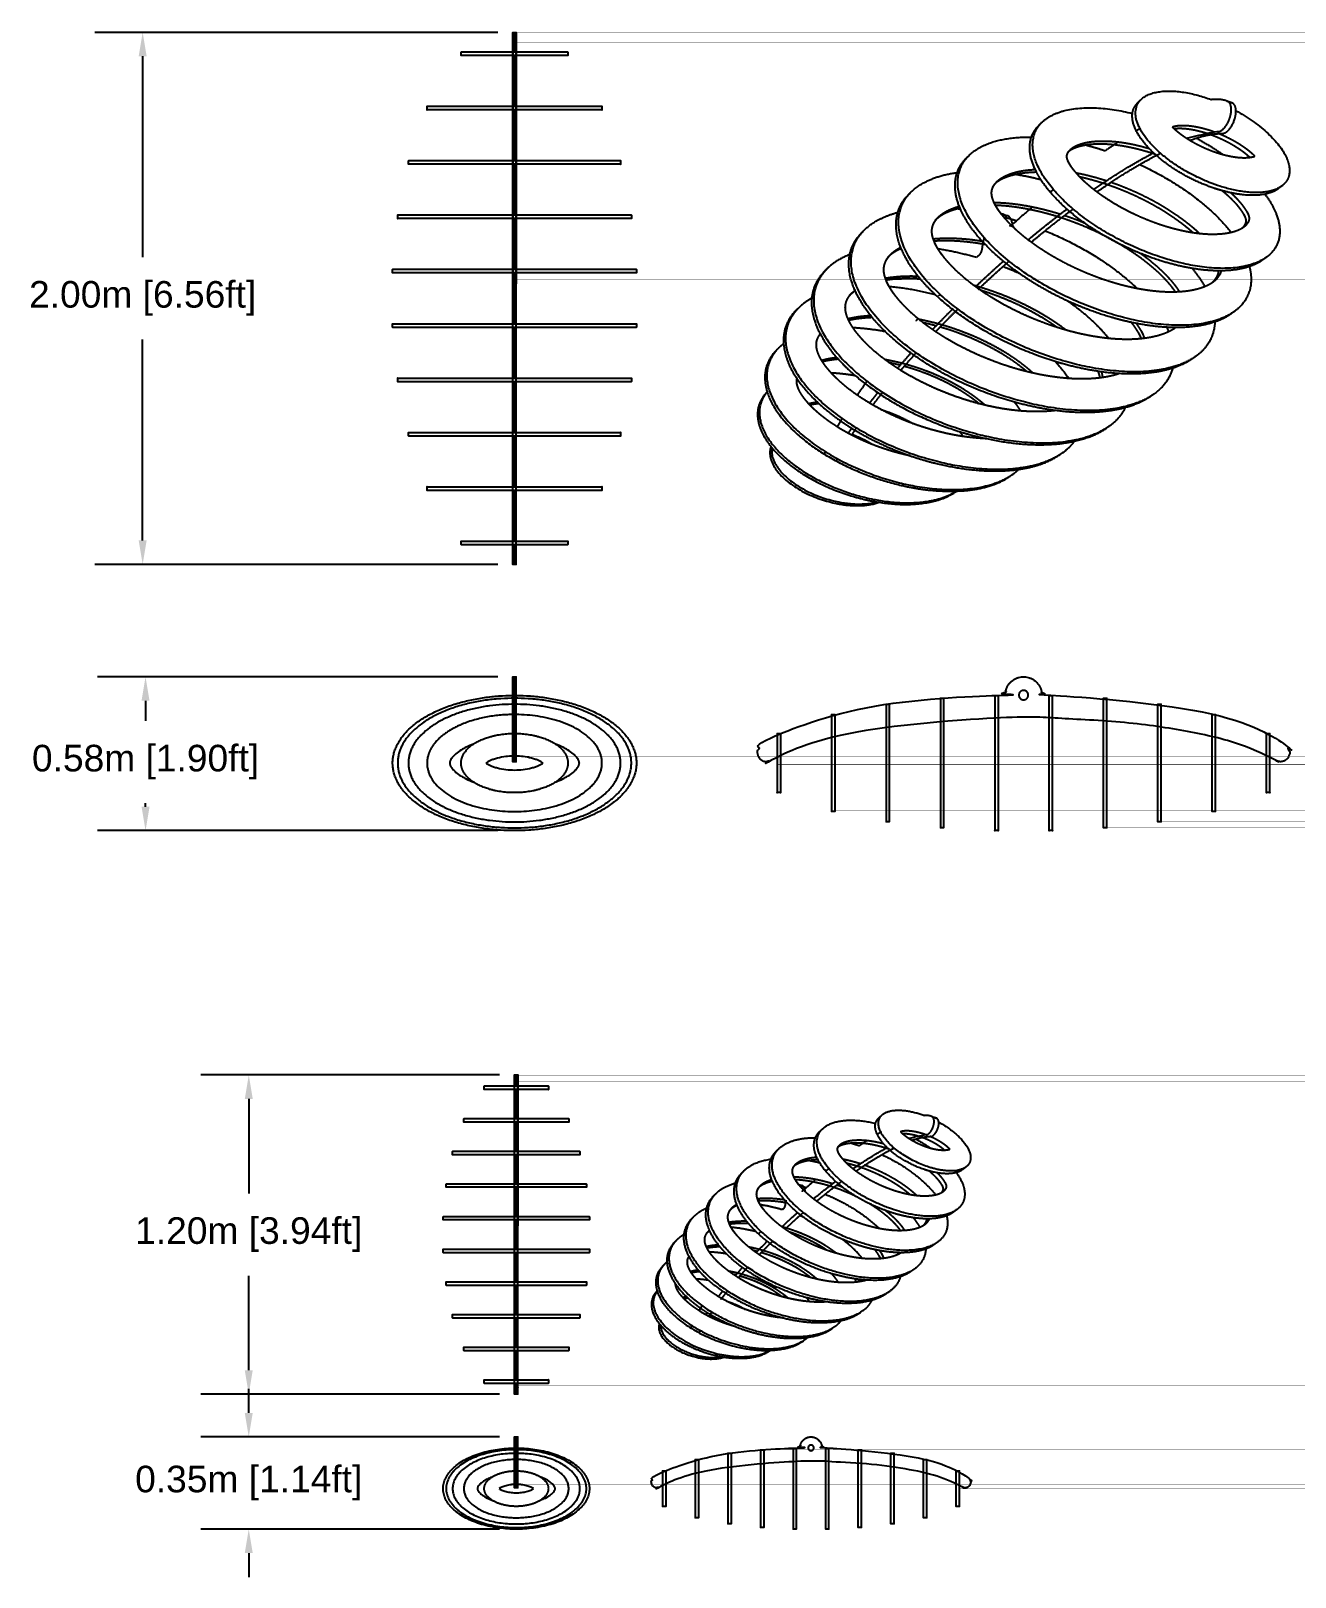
# Model space of a CAD drawing. Header units: millimetres. Extents: x 3713 to 4940, y 1895 to 2756.
# Drawn here: x 3713.23 to 3717.98, y 1894.63 to 1900.44 of the extents above.
import ezdxf

# ---------------------------------------------------------------- set-up
doc = ezdxf.new("R2010")
doc.units = ezdxf.units.MM
doc.layers.add('MEDIDAS', color=7, linetype='Continuous', true_color=0xffffff)
doc.styles.get("Standard").update_dxf_attribs({"font": 'arial.ttf'})
doc.dimstyles.get("Standard").update_dxf_attribs({"dimtxt": 0.18, "dimasz": 0.18, "dimexe": 0.18, "dimexo": 0.0625, "dimgap": 0.09, "dimtad": 0, "dimtih": 1, "dimtoh": 1, "dimdec": 4, "dimzin": 0, "dimdsep": 46, "dimtxsty": 'Standard', "dimcen": 0.09, "dimadec": 0, "dimazin": 0, "dimtfac": 1, "dimtdec": 4, "dimtofl": 0, "dimtmove": 0, "dimatfit": 3, "dimfxl": 1, "dimtolj": 1, "dimtzin": 0, "dimarcsym": 0})

msp = doc.modelspace()

# ---------------------------------------------------------------- blocks, each defined once
blk = doc.blocks.new('*D14')
at = {"color": 0, "lineweight": -2, "transparency": 16777216}
for p, q in [((3714.9823, 1900.4396), (3713.4668, 1900.4396)), ((3713.6468, 1900.3496), (3713.6468, 1899.5944)), ((3713.6468, 1898.5296), (3713.6468, 1899.2849)), ((3714.9823, 1898.4396), (3713.4668, 1898.4396))]:
    blk.add_line(p, q, dxfattribs=at)
at = {"color": 0, "transparency": 16777216}
for points in [[(3713.6318, 1900.3496), (3713.6618, 1900.3496), (3713.6468, 1900.4396)], [(3713.6318, 1898.5296), (3713.6618, 1898.5296), (3713.6468, 1898.4396)]]:
    blk.add_solid(points, dxfattribs=at)
at = {"layer": 'Defpoints', "color": 0, "transparency": 16777216}
for p in [(3715.0448, 1900.4396), (3713.6468, 1898.4396), (3715.0448, 1898.4396)]:
    blk.add_point(p, dxfattribs=at)
at = {"color": 0, "transparency": 16777216, "insert": (3713.6468, 1899.4396), "char_height": 0.1, "attachment_point": 5}
blk.add_mtext('\\A1;2.00m [6.56ft]', dxfattribs=at)
blk = doc.blocks.new('Snow_2.00_Top')
at = {"layer": 'MEDIDAS', "color": 5, "lineweight": -3, "true_color": 0x0000ff}
for points, weights, knots in [([(3715.0386, 1900.4396), (3715.0386, 1900.4396), (3715.0386, 1900.4293), (3715.0386, 1900.2485), (3715.0386, 1899.5236), (3715.0386, 1899.5098), (3715.0386, 1899.5072)], [1, 0.921317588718, 1, 0.836999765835, 1.05554741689, 0.820510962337, 1.05554741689], [90.691916, 90.691916, 90.691916, 92.289278, 92.289278, 93.503543, 93.503543, 94.864308, 94.864308, 94.864308]), ([(3715.0386, 1898.4396), (3715.0386, 1898.4396), (3715.0386, 1898.4572), (3715.0386, 1898.4747), (3715.0386, 1898.4917), (3715.0386, 1898.7493), (3715.0386, 1899.4396), (3715.0386, 1900.13), (3715.0386, 1900.3876), (3715.0386, 1900.4046), (3715.0386, 1900.4221), (3715.0386, 1900.4396), (3715.0386, 1900.4396)], [1, 0.861942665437, 1, 0.861942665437, 1, 0.878753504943, 1.12466389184, 0.878753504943, 1, 0.861942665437, 1, 0.861942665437, 1], [79.839317, 79.839317, 79.839317, 81.966147, 81.966147, 84.092977, 84.092977, 85.265617, 85.265617, 86.438257, 86.438257, 88.565086, 88.565086, 90.691916, 90.691916, 90.691916]), ([(3715.0448, 1900.3654), (3715.0448, 1900.3772), (3715.0448, 1900.3876), (3715.0448, 1900.4136), (3715.0448, 1900.4324), (3715.0448, 1900.4396), (3715.0448, 1900.4396)], [0.937598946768, 0.942123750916, 0.947375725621, 0.705089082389, 0.947375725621, 0.83688295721, 0.827168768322], [86.38464, 86.38464, 86.38464, 86.438257, 86.438257, 89.363767, 89.363767, 90.697922, 90.697922, 90.697922]), ([(3715.0509, 1900.4396), (3715.0509, 1900.4396), (3715.0509, 1900.4293), (3715.0509, 1900.2485), (3715.0509, 1899.5236), (3715.0509, 1899.5098), (3715.0509, 1899.5072)], [1, 0.921317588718, 1, 0.836999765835, 1.05554741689, 0.820510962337, 1.05554741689], [90.691916, 90.691916, 90.691916, 92.289278, 92.289278, 93.503543, 93.503543, 94.864308, 94.864308, 94.864308]), ([(3715.0509, 1898.4396), (3715.0509, 1898.4396), (3715.0509, 1898.4572), (3715.0509, 1898.4747), (3715.0509, 1898.4917), (3715.0509, 1898.7493), (3715.0509, 1899.4396), (3715.0509, 1900.13), (3715.0509, 1900.3876), (3715.0509, 1900.4046), (3715.0509, 1900.4221), (3715.0509, 1900.4396), (3715.0509, 1900.4396)], [1, 0.861942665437, 1, 0.861942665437, 1, 0.878753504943, 1.12466389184, 0.878753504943, 1, 0.861942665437, 1, 0.861942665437, 1], [79.839317, 79.839317, 79.839317, 81.966147, 81.966147, 84.092977, 84.092977, 85.265617, 85.265617, 86.438257, 86.438257, 88.565086, 88.565086, 90.691916, 90.691916, 90.691916]), ([(3715.0448, 1899.3436), (3715.0448, 1899.3915), (3715.0448, 1899.4396), (3715.0448, 1899.4878), (3715.0448, 1899.5357)], [1.02736206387, 1.04508830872, 1.06547927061, 1.04508830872, 1.02736206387], [85.1629797, 85.1629797, 85.1629797, 85.2656166, 85.2656166, 85.3682534, 85.3682534, 85.3682534]), ([(3715.0448, 1898.4396), (3715.0448, 1898.4396), (3715.0448, 1898.4469), (3715.0448, 1898.4657), (3715.0448, 1898.4917), (3715.0448, 1898.5021), (3715.0448, 1898.5139)], [0.827168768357, 0.836882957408, 0.947375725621, 0.705089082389, 0.947375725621, 0.942123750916, 0.937598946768], [79.833312, 79.833312, 79.833312, 81.167466, 81.167466, 84.092977, 84.092977, 84.146593, 84.146593, 84.146593])]:
    blk.add_rational_spline(points, weights, degree=2, knots=knots, dxfattribs=at)
for points in [[(3715.0386, 1900.4396), (3715.0448, 1900.4396), (3715.0509, 1900.4396)], [(3715.0509, 1898.4396), (3715.0448, 1898.4396), (3715.0386, 1898.4396)]]:
    blk.add_open_spline(points, degree=2, dxfattribs=at)
at = {"layer": 'MEDIDAS', "color": 192, "lineweight": -3, "true_color": 0x7d26cd}
for points, weights in [([(3715.0386, 1900.3654), (3714.844, 1900.3654), (3714.844, 1900.3654)], [0.987685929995, 0.713398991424, 1]), ([(3715.2455, 1900.3654), (3715.2455, 1900.3654), (3715.0509, 1900.3654)], [1, 0.713393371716, 0.987696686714]), ([(3715.0386, 1900.3531), (3714.844, 1900.3531), (3714.844, 1900.3531)], [0.987627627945, 0.71342945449, 1]), ([(3715.2455, 1900.3531), (3715.2455, 1900.3531), (3715.0509, 1900.3531)], [1, 0.713393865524, 0.987695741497]), ([(3715.0386, 1900.161), (3714.7159, 1900.161), (3714.7159, 1900.161)], [0.99240097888, 0.710956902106, 1]), ([(3715.0386, 1900.1488), (3714.7159, 1900.1488), (3714.7159, 1900.1488)], [0.992364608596, 0.710975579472, 1]), ([(3715.3736, 1900.161), (3715.3736, 1900.161), (3715.0509, 1900.161)], [1, 0.710952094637, 0.992410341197]), ([(3715.3736, 1900.1488), (3715.3736, 1900.1488), (3715.0509, 1900.1488)], [1, 0.710953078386, 0.992408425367]), ([(3715.0386, 1899.9567), (3714.6459, 1899.9567), (3714.6459, 1899.9567)], [0.993713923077, 0.7102842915, 1]), ([(3715.0386, 1899.9444), (3714.6459, 1899.9444), (3714.6459, 1899.9444)], [0.993683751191, 0.710299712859, 1]), ([(3715.4436, 1899.9567), (3715.4436, 1899.9567), (3715.0509, 1899.9567)], [1, 0.710279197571, 0.993723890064]), ([(3715.4436, 1899.9444), (3715.4436, 1899.9444), (3715.0509, 1899.9444)], [1, 0.710280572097, 0.993721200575]), ([(3715.0386, 1899.7523), (3714.6055, 1899.7523), (3714.6055, 1899.7523)], [0.994284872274, 0.709992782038, 1]), ([(3715.0386, 1899.74), (3714.6055, 1899.74), (3714.6055, 1899.74)], [0.994257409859, 0.710006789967, 1]), ([(3715.4841, 1899.7523), (3715.4841, 1899.7523), (3715.0509, 1899.7523)], [1, 0.709987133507, 0.994295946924]), ([(3715.4841, 1899.74), (3715.4841, 1899.74), (3715.0509, 1899.74)], [1, 0.709988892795, 0.994292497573]), ([(3715.0386, 1899.548), (3714.5866, 1899.548), (3714.5866, 1899.548)], [0.994516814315, 0.709874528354, 1]), ([(3715.0386, 1899.5357), (3714.5866, 1899.5357), (3714.5866, 1899.5357)], [0.994490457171, 0.709887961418, 1]), ([(3715.503, 1899.548), (3715.503, 1899.548), (3715.0509, 1899.548)], [1, 0.709868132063, 0.994529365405]), ([(3715.503, 1899.5357), (3715.503, 1899.5357), (3715.0509, 1899.5357)], [1, 0.709870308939, 0.994525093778]), ([(3714.5866, 1899.3436), (3714.5866, 1899.3436), (3715.0386, 1899.3436)], [1, 0.709875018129, 0.994515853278]), ([(3714.5866, 1899.3313), (3714.5866, 1899.3313), (3715.0386, 1899.3313)], [1, 0.709888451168, 0.994489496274]), ([(3715.0509, 1899.3436), (3715.503, 1899.3436), (3715.503, 1899.3436)], [0.994530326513, 0.709867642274, 1]), ([(3715.0509, 1899.3313), (3715.503, 1899.3313), (3715.503, 1899.3313)], [0.994525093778, 0.709870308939, 1]), ([(3714.6055, 1899.1392), (3714.6055, 1899.1392), (3715.0386, 1899.1392)], [1, 0.709994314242, 0.994281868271]), ([(3714.6055, 1899.127), (3714.6055, 1899.127), (3715.0386, 1899.127)], [1, 0.710008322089, 0.99425440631]), ([(3715.0509, 1899.1392), (3715.4841, 1899.1392), (3715.4841, 1899.1392)], [0.994298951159, 0.70998560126, 1]), ([(3715.0509, 1899.127), (3715.4841, 1899.127), (3715.4841, 1899.127)], [0.994292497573, 0.709988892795, 1]), ([(3714.6459, 1898.9349), (3714.6459, 1898.9349), (3715.0386, 1898.9349)], [1, 0.710287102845, 0.993708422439]), ([(3714.6459, 1898.9226), (3714.6459, 1898.9226), (3715.0386, 1898.9226)], [1, 0.710302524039, 0.993678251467]), ([(3715.0509, 1898.9349), (3715.4436, 1898.9349), (3715.4436, 1898.9349)], [0.99372939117, 0.710276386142, 1]), ([(3715.0509, 1898.9226), (3715.4436, 1898.9226), (3715.4436, 1898.9226)], [0.993721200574, 0.710280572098, 1]), ([(3714.7159, 1898.7305), (3714.7159, 1898.7305), (3715.0386, 1898.7305)], [1, 0.710961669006, 0.99239169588]), ([(3714.7159, 1898.7183), (3714.7159, 1898.7183), (3715.0386, 1898.7183)], [1, 0.710980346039, 0.992355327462]), ([(3715.0509, 1898.7305), (3715.3736, 1898.7305), (3715.3736, 1898.7305)], [0.992419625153, 0.710947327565, 1]), ([(3715.0509, 1898.7183), (3715.3736, 1898.7183), (3715.3736, 1898.7183)], [0.992408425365, 0.710953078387, 1]), ([(3714.844, 1898.5262), (3714.844, 1898.5262), (3715.0386, 1898.5262)], [1, 0.713408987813, 0.987666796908]), ([(3714.844, 1898.5139), (3714.844, 1898.5139), (3715.0386, 1898.5139)], [1, 0.713439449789, 0.987608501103]), ([(3715.0509, 1898.5262), (3715.2455, 1898.5262), (3715.2455, 1898.5262)], [0.987715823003, 0.713383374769, 1]), ([(3715.0509, 1898.5139), (3715.2455, 1898.5139), (3715.2455, 1898.5139)], [0.987695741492, 0.713393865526, 1])]:
    blk.add_rational_spline(points, weights, degree=2, dxfattribs=at)
for points in [[(3714.844, 1900.3531), (3714.844, 1900.3593), (3714.844, 1900.3654)], [(3715.2455, 1900.3654), (3715.2455, 1900.3593), (3715.2455, 1900.3531)], [(3714.7159, 1900.1488), (3714.7159, 1900.1549), (3714.7159, 1900.161)], [(3715.3736, 1900.161), (3715.3736, 1900.1549), (3715.3736, 1900.1488)], [(3714.6459, 1899.9444), (3714.6459, 1899.9505), (3714.6459, 1899.9567)], [(3715.4436, 1899.9567), (3715.4436, 1899.9505), (3715.4436, 1899.9444)], [(3714.6055, 1899.74), (3714.6055, 1899.7462), (3714.6055, 1899.7523)], [(3715.4841, 1899.7523), (3715.4841, 1899.7462), (3715.4841, 1899.74)], [(3714.5866, 1899.5357), (3714.5866, 1899.5418), (3714.5866, 1899.548)], [(3715.503, 1899.548), (3715.503, 1899.5418), (3715.503, 1899.5357)], [(3714.5866, 1899.3313), (3714.5866, 1899.3375), (3714.5866, 1899.3436)], [(3715.503, 1899.3436), (3715.503, 1899.3375), (3715.503, 1899.3313)], [(3714.6055, 1899.127), (3714.6055, 1899.1331), (3714.6055, 1899.1392)], [(3715.4841, 1899.1392), (3715.4841, 1899.1331), (3715.4841, 1899.127)], [(3714.6459, 1898.9226), (3714.6459, 1898.9287), (3714.6459, 1898.9349)], [(3715.4436, 1898.9349), (3715.4436, 1898.9287), (3715.4436, 1898.9226)], [(3714.7159, 1898.7183), (3714.7159, 1898.7244), (3714.7159, 1898.7305)], [(3715.3736, 1898.7305), (3715.3736, 1898.7244), (3715.3736, 1898.7183)], [(3714.844, 1898.5139), (3714.844, 1898.52), (3714.844, 1898.5262)], [(3715.2455, 1898.5262), (3715.2455, 1898.52), (3715.2455, 1898.5139)]]:
    blk.add_open_spline(points, degree=2, dxfattribs=at)
for points, weights, knots in [([(3715.0509, 1900.3654), (3715.0478, 1900.3654), (3715.0448, 1900.3654), (3715.0417, 1900.3654), (3715.0386, 1900.3654)], [0.987696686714, 0.99371340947, 1, 0.993707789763, 0.987685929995], [3.10787745, 3.10787745, 3.10787745, 3.14159265, 3.14159265, 3.17533799, 3.17533799, 3.17533799]), ([(3715.0509, 1900.3531), (3715.0478, 1900.3531), (3715.0448, 1900.3531), (3715.0417, 1900.3531), (3715.0386, 1900.3531)], [0.987695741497, 0.993712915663, 1, 0.993677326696, 0.987627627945], [3.10787481, 3.10787481, 3.10787481, 3.14159265, 3.14159265, 3.17550137, 3.17550137, 3.17550137]), ([(3715.0509, 1900.161), (3715.0478, 1900.161), (3715.0448, 1900.161), (3715.0417, 1900.161), (3715.0386, 1900.161)], [0.992410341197, 0.99615468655, 1, 0.996149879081, 0.99240097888], [3.12097011, 3.12097011, 3.12097011, 3.14159265, 3.14159265, 3.16224098, 3.16224098, 3.16224098]), ([(3715.0509, 1900.1488), (3715.0478, 1900.1488), (3715.0448, 1900.1488), (3715.0417, 1900.1488), (3715.0386, 1900.1488)], [0.992408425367, 0.9961537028, 1, 0.996131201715, 0.992364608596], [3.12096483, 3.12096483, 3.12096483, 3.14159265, 3.14159265, 3.16234115, 3.16234115, 3.16234115]), ([(3715.0509, 1899.9567), (3715.0478, 1899.9567), (3715.0448, 1899.9567), (3715.0417, 1899.9567), (3715.0386, 1899.9567)], [0.993723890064, 0.996827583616, 1, 0.996822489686, 0.993713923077], [3.12457888, 3.12457888, 3.12457888, 3.14159265, 3.14159265, 3.15863375, 3.15863375, 3.15863375]), ([(3715.0509, 1899.9444), (3715.0478, 1899.9444), (3715.0448, 1899.9444), (3715.0417, 1899.9444), (3715.0386, 1899.9444)], [0.993721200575, 0.996826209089, 1, 0.996807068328, 0.993683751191], [3.1245715, 3.1245715, 3.1245715, 3.14159265, 3.14159265, 3.15871646, 3.15871646, 3.15871646]), ([(3715.0509, 1899.7523), (3715.0478, 1899.7523), (3715.0448, 1899.7523), (3715.0417, 1899.7523), (3715.0386, 1899.7523)], [0.994295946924, 0.99711964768, 1, 0.997113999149, 0.994284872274], [3.12614523, 3.12614523, 3.12614523, 3.14159265, 3.14159265, 3.15707037, 3.15707037, 3.15707037]), ([(3715.0509, 1899.74), (3715.0478, 1899.74), (3715.0448, 1899.74), (3715.0417, 1899.74), (3715.0386, 1899.74)], [0.994292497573, 0.997117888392, 1, 0.99709999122, 0.994257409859], [3.12613579, 3.12613579, 3.12613579, 3.14159265, 3.14159265, 3.1571455, 3.1571455, 3.1571455]), ([(3715.0509, 1899.548), (3715.0478, 1899.548), (3715.0448, 1899.548), (3715.0417, 1899.548), (3715.0386, 1899.548)], [0.994529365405, 0.997238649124, 1, 0.997232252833, 0.994516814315], [3.12678343, 3.12678343, 3.12678343, 3.14159265, 3.14159265, 3.15643618, 3.15643618, 3.15643618]), ([(3715.0509, 1899.5357), (3715.0478, 1899.5357), (3715.0448, 1899.5357), (3715.0417, 1899.5357), (3715.0386, 1899.5357)], [0.994525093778, 0.997236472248, 1, 0.997218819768, 0.994490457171], [3.12677176, 3.12677176, 3.12677176, 3.14159265, 3.14159265, 3.15650822, 3.15650822, 3.15650822]), ([(3715.0386, 1899.3436), (3715.0417, 1899.3436), (3715.0448, 1899.3436), (3715.0478, 1899.3436), (3715.0509, 1899.3436)], [0.994515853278, 0.997231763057, 1, 0.997239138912, 0.994530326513], [3.1267465, 3.1267465, 3.1267465, 3.14159265, 3.14159265, 3.15639925, 3.15639925, 3.15639925]), ([(3715.0386, 1899.3313), (3715.0417, 1899.3313), (3715.0448, 1899.3313), (3715.0478, 1899.3313), (3715.0509, 1899.3313)], [0.994489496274, 0.997218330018, 1, 0.997236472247, 0.994525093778], [3.12667446, 3.12667446, 3.12667446, 3.14159265, 3.14159265, 3.15641355, 3.15641355, 3.15641355]), ([(3715.0386, 1899.1392), (3715.0417, 1899.1392), (3715.0448, 1899.1392), (3715.0478, 1899.1392), (3715.0509, 1899.1392)], [0.994281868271, 0.997112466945, 1, 0.997121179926, 0.994298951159], [3.12610672, 3.12610672, 3.12610672, 3.14159265, 3.14159265, 3.15703186, 3.15703186, 3.15703186]), ([(3715.0386, 1899.127), (3715.0417, 1899.127), (3715.0448, 1899.127), (3715.0478, 1899.127), (3715.0509, 1899.127)], [0.99425440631, 0.997098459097, 1, 0.997117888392, 0.994292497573], [3.12603159, 3.12603159, 3.12603159, 3.14159265, 3.14159265, 3.15704952, 3.15704952, 3.15704952]), ([(3715.0386, 1898.9349), (3715.0417, 1898.9349), (3715.0448, 1898.9349), (3715.0478, 1898.9349), (3715.0509, 1898.9349)], [0.993708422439, 0.996819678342, 1, 0.996830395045, 0.99372939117], [3.12453648, 3.12453648, 3.12453648, 3.14159265, 3.14159265, 3.15859135, 3.15859135, 3.15859135]), ([(3715.0386, 1898.9226), (3715.0417, 1898.9226), (3715.0448, 1898.9226), (3715.0478, 1898.9226), (3715.0509, 1898.9226)], [0.993678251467, 0.996804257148, 1, 0.996826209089, 0.993721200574], [3.12445378, 3.12445378, 3.12445378, 3.14159265, 3.14159265, 3.1586138, 3.1586138, 3.1586138]), ([(3715.0386, 1898.7305), (3715.0417, 1898.7305), (3715.0448, 1898.7305), (3715.0478, 1898.7305), (3715.0509, 1898.7305)], [0.99239169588, 0.99614511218, 1, 0.996159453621, 0.992419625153], [3.12091876, 3.12091876, 3.12091876, 3.14159265, 3.14159265, 3.16218963, 3.16218963, 3.16218963]), ([(3715.0386, 1898.7183), (3715.0417, 1898.7183), (3715.0448, 1898.7183), (3715.0478, 1898.7183), (3715.0509, 1898.7183)], [0.992355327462, 0.996126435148, 1, 0.9961537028, 0.992408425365], [3.12081859, 3.12081859, 3.12081859, 3.14159265, 3.14159265, 3.16222048, 3.16222048, 3.16222048]), ([(3715.0386, 1898.5262), (3715.0417, 1898.5262), (3715.0448, 1898.5262), (3715.0478, 1898.5262), (3715.0509, 1898.5262)], [0.987666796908, 0.993697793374, 1, 0.993723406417, 0.987715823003], [3.1077937, 3.1077937, 3.1077937, 3.14159265, 3.14159265, 3.17525424, 3.17525424, 3.17525424]), ([(3715.0386, 1898.5139), (3715.0417, 1898.5139), (3715.0448, 1898.5139), (3715.0478, 1898.5139), (3715.0509, 1898.5139)], [0.987608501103, 0.993667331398, 1, 0.99371291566, 0.987695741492], [3.10763034, 3.10763034, 3.10763034, 3.14159265, 3.14159265, 3.1753105, 3.1753105, 3.1753105])]:
    blk.add_rational_spline(points, weights, degree=2, knots=knots, dxfattribs=at)
at = {"layer": 'MEDIDAS', "color": 5, "lineweight": -3, "true_color": 0x0000ff}
for points, weights in [([(3715.0448, 1900.161), (3715.0448, 1900.2787), (3715.0448, 1900.3531)], [0.909444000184, 0.909328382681, 0.933248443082]), ([(3715.0448, 1899.9567), (3715.0448, 1900.0614), (3715.0448, 1900.1488)], [0.924372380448, 0.910513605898, 0.909520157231]), ([(3715.0448, 1899.7523), (3715.0448, 1899.8527), (3715.0448, 1899.9444)], [0.962596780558, 0.939162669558, 0.926060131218]), ([(3715.0448, 1899.548), (3715.0448, 1899.6459), (3715.0448, 1899.74)], [1.02295207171, 0.989260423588, 0.965569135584]), ([(3715.0448, 1899.1392), (3715.0448, 1899.2334), (3715.0448, 1899.3313)], [0.965569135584, 0.989260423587, 1.02295207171]), ([(3715.0448, 1898.9349), (3715.0448, 1899.0266), (3715.0448, 1899.127)], [0.926060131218, 0.939162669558, 0.962596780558]), ([(3715.0448, 1898.7305), (3715.0448, 1898.8179), (3715.0448, 1898.9226)], [0.909520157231, 0.910513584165, 0.924371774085]), ([(3715.0448, 1898.5262), (3715.0448, 1898.6006), (3715.0448, 1898.7183)], [0.933248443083, 0.909328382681, 0.909444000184])]:
    blk.add_rational_spline(points, weights, degree=2, dxfattribs=at)
blk = doc.blocks.new('Snow_2.00_iso')
at = {"layer": 'MEDIDAS', "color": 192, "lineweight": -3, "true_color": 0x7d26cd}
for points, weights, degree in [([(3717.4016, 1900.1883), (3717.4745, 1900.2561), (3717.664, 1900.1871)], [354.901918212, 320.160222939, 412.516557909], 2), ([(3717.0275, 1900.1013), (3717.1225, 1900.1945), (3717.3677, 1900.1349)], [366.582226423, 336.466696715, 398.214293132], 2), ([(3717.3677, 1900.1348), (3717.3709, 1900.1598), (3717.3894, 1900.177)], [386.637402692, 365.804454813, 355.697556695], 2), ([(3717.3894, 1900.177), (3717.3955, 1900.1827), (3717.4016, 1900.1883)], [355.697556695, 355.299737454, 354.901918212], 2), ([(3717.3894, 1900.177), (3717.3925, 1900.1798), (3717.3959, 1900.1824)], [355.697556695, 354.100761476, 352.771699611], 2), ([(3717.664, 1900.1871), (3717.6644, 1900.187), (3717.6648, 1900.1868)], [412.516557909, 412.287124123, 412.058619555], 2), ([(3716.9879, 1900.0457), (3716.9966, 1900.071), (3717.0165, 1900.0905)], [386.425594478, 374.410045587, 367.382031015], 2), ([(3717.0165, 1900.0905), (3717.022, 1900.0959), (3717.0275, 1900.1013)], [367.382031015, 366.982128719, 366.582226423], 2), ([(3717.0165, 1900.0905), (3717.0192, 1900.0932), (3717.0222, 1900.0958)], [367.382031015, 366.43636661, 365.581003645], 2), ([(3716.7523, 1899.9755), (3716.8241, 1900.048), (3716.988, 1900.0458)], [379.033468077, 358.422855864, 378.724999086], 2), ([(3717.1942, 1900.0157), (3717.23, 1900.0064), (3717.2661, 1899.9944)], [421.626784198, 432.344618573, 445.23081745], 2), ([(3717.6077, 1900.0419), (3717.6603, 1900.0135), (3717.7072, 1899.9807)], [390.951622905, 381.234719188, 377.097751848], 2), ([(3716.7089, 1899.9126), (3716.7192, 1899.942), (3716.7422, 1899.9653)], [399.010439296, 386.97573471, 379.835684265], 2), ([(3716.7422, 1899.9653), (3716.7473, 1899.9704), (3716.7523, 1899.9755)], [379.835684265, 379.434576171, 379.033468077], 2), ([(3716.7422, 1899.9653), (3716.7448, 1899.9678), (3716.7474, 1899.9703)], [379.835684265, 379.07146426, 378.363317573], 2), ([(3717.4538, 1899.9805), (3717.4537, 1899.9806), (3717.4536, 1899.9806), (3717.4536, 1899.9806)], [427.728192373, 427.72596442, 427.723736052, 427.721507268], 3), ([(3716.5334, 1899.837), (3716.5912, 1899.8964), (3716.7089, 1899.9126)], [391.901890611, 375.678554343, 383.494773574], 2), ([(3716.9319, 1899.9057), (3716.9769, 1899.8983), (3717.0231, 1899.8865)], [415.693714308, 425.744186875, 438.702290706], 2), ([(3717.0231, 1899.8865), (3717.0144, 1899.9001), (3717.0074, 1899.9135)], [359.882181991, 363.051139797, 367.012055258], 2), ([(3717.3953, 1899.9429), (3717.6212, 1899.8375), (3717.7386, 1899.6881)], [416.614056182, 375.039508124, 397.823061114], 2), ([(3717.2632, 1899.6743), (3717.0976, 1899.7708), (3717.0231, 1899.8865)], [358.880645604, 335.032566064, 359.882181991], 2), ([(3717.2734, 1899.8666), (3717.2711, 1899.8674), (3717.2687, 1899.8682), (3717.2664, 1899.869)], [444.846505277, 444.773607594, 444.700347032, 444.626724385], 3), ([(3717.8662, 1899.8312), (3717.7997, 1899.8178), (3717.7044, 1899.8445)], [349.881148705, 349.047481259, 387.126305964], 2), ([(3717.9183, 1899.8534), (3717.8985, 1899.8377), (3717.8662, 1899.8312)], [359.92449476, 350.287197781, 349.881148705], 2), ([(3717.9313, 1899.8637), (3717.9248, 1899.8585), (3717.9183, 1899.8534)], [359.139895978, 359.532195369, 359.92449476], 2), ([(3717.9245, 1899.8588), (3717.9216, 1899.856), (3717.9183, 1899.8534)], [363.434377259, 361.548386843, 359.92449476], 2), ([(3716.4857, 1899.7629), (3716.4965, 1899.799), (3716.5241, 1899.8274)], [415.443212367, 400.967008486, 392.705548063], 2), ([(3716.5241, 1899.8274), (3716.5287, 1899.8322), (3716.5334, 1899.837)], [392.705548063, 392.303719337, 391.901890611], 2), ([(3716.5241, 1899.8274), (3716.5264, 1899.8298), (3716.5289, 1899.8321)], [392.705548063, 392.022686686, 391.382284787], 2), ([(3716.357, 1899.6934), (3716.4025, 1899.7407), (3716.4858, 1899.7629)], [405.069189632, 391.990448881, 393.744180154], 2), ([(3716.6265, 1899.7332), (3716.6313, 1899.7379), (3716.636, 1899.7426)], [440.626065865, 440.176065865, 439.726065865], 2), ([(3716.6315, 1899.7378), (3716.6298, 1899.7364), (3716.6281, 1899.7348), (3716.6265, 1899.7332)], [440.987749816, 440.867008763, 440.746409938, 440.626065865], 3), ([(3716.7198, 1899.7785), (3716.7172, 1899.7779), (3716.7147, 1899.7773), (3716.7122, 1899.7766)], [446.041503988, 445.914546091, 445.787162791, 445.659357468], 3), ([(3716.7122, 1899.7767), (3716.7166, 1899.7762), (3716.721, 1899.7758)], [418.348419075, 419.151454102, 419.980479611], 2), ([(3716.721, 1899.7758), (3716.7204, 1899.7772), (3716.7198, 1899.7785)], [382.620676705, 383.035055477, 383.456152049], 2), ([(3716.8933, 1899.5701), (3716.7659, 1899.672), (3716.721, 1899.7758)], [357.480673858, 353.782155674, 382.620676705], 2), ([(3716.883, 1899.7458), (3716.8969, 1899.7422), (3716.9108, 1899.7382)], [460.04583729, 464.415636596, 469.072542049], 2), ([(3716.9108, 1899.7382), (3716.9217, 1899.7351), (3716.9325, 1899.7317)], [469.072542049, 472.775473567, 476.659931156], 2), ([(3717.1006, 1899.7419), (3717.0981, 1899.7427), (3717.0956, 1899.7435), (3717.0931, 1899.7443)], [460.964834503, 460.885488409, 460.805758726, 460.725646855], 3), ([(3716.3052, 1899.6045), (3716.3148, 1899.6496), (3716.3483, 1899.6844)], [435.293197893, 416.080153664, 405.873531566], 2), ([(3716.3483, 1899.6844), (3716.3526, 1899.6889), (3716.357, 1899.6934)], [405.873531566, 405.471360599, 405.069189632], 2), ([(3717.0394, 1899.6936), (3717.2478, 1899.6086), (3717.3839, 1899.4779)], [453.568280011, 411.410841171, 419.006532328], 2), ([(3717.3152, 1899.6459), (3717.2887, 1899.6595), (3717.2632, 1899.6743)], [368.179784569, 362.854230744, 358.880645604], 2), ([(3717.7828, 1899.7057), (3717.785, 1899.7072), (3717.7872, 1899.7087), (3717.7893, 1899.7103)], [429.908996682, 430.062530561, 430.216624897, 430.371024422], 3), ([(3716.7817, 1899.5926), (3716.7081, 1899.6143), (3716.6361, 1899.6254)], [491.465867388, 465.087518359, 446.885877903], 2), ([(3716.8149, 1899.6414), (3716.8114, 1899.642), (3716.8079, 1899.6427), (3716.8044, 1899.6433)], [472.190239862, 472.062242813, 471.933594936, 471.804294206], 3), ([(3716.3052, 1899.6045), (3716.2503, 1899.5826), (3716.2166, 1899.5477)], [406.656167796, 408.234939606, 418.474888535], 2), ([(3716.4484, 1899.5941), (3716.4528, 1899.5985), (3716.4572, 1899.6029)], [455.029975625, 454.579975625, 454.129975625], 2), ([(3716.4529, 1899.5984), (3716.4514, 1899.597), (3716.4498, 1899.5956), (3716.4484, 1899.5941)], [455.368707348, 455.25563121, 455.142693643, 455.029975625], 3), ([(3716.9445, 1899.5319), (3716.913, 1899.5462), (3716.8806, 1899.5588)], [455.304456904, 461.448022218, 469.122591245], 2), ([(3716.9445, 1899.5319), (3716.9178, 1899.5505), (3716.8933, 1899.5701)], [360.14796185, 358.199607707, 357.480673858], 2), ([(3717.5924, 1899.5521), (3717.62, 1899.5181), (3717.639, 1899.4844)], [411.416858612, 416.417435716, 424.90846509], 2), ([(3717.6921, 1899.5431), (3717.6451, 1899.5433), (3717.5924, 1899.5521)], [367.686416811, 372.463896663, 382.716514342], 2), ([(3717.8073, 1899.559), (3717.7583, 1899.5427), (3717.6921, 1899.5431)], [364.842498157, 361.167649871, 367.686416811], 2), ([(3717.861, 1899.5863), (3717.8387, 1899.5695), (3717.8073, 1899.559)], [373.995006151, 367.243331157, 364.842498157], 2), ([(3717.8733, 1899.5956), (3717.8672, 1899.591), (3717.861, 1899.5863)], [373.213315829, 373.60416099, 373.995006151], 2), ([(3717.867, 1899.5911), (3717.8641, 1899.5886), (3717.861, 1899.5863)], [375.98224997, 374.94551284, 373.995006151], 2), ([(3716.2084, 1899.5392), (3716.1675, 1899.4967), (3716.1621, 1899.4399)], [419.27923047, 432.467004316, 459.979570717], 2), ([(3716.2084, 1899.5392), (3716.2125, 1899.5434), (3716.2166, 1899.5477)], [419.27923047, 418.877059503, 418.474888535], 2), ([(3716.6279, 1899.4522), (3716.5951, 1899.4829), (3716.5689, 1899.5143)], [368.506514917, 369.454184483, 372.985699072], 2), ([(3717.1252, 1899.4291), (3717.0277, 1899.4738), (3716.9445, 1899.5319)], [384.991368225, 366.346967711, 360.14796185], 2), ([(3716.1621, 1899.4399), (3716.1311, 1899.4229), (3716.1094, 1899.4006)], [421.763280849, 424.859530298, 432.084763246], 2), ([(3716.3056, 1899.4521), (3716.3097, 1899.4562), (3716.3139, 1899.4604)], [470.029975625, 469.579975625, 469.129975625], 2), ([(3716.3056, 1899.4521), (3716.307, 1899.4535), (3716.3084, 1899.4548), (3716.3099, 1899.4562)], [470.029975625, 470.136461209, 470.243142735, 470.349951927], 3), ([(3716.3099, 1899.4562), (3716.3146, 1899.4605), (3716.3198, 1899.4644), (3716.3251, 1899.4681)], [470.349951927, 470.699695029, 471.050806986, 471.400890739], 3), ([(3716.3139, 1899.4604), (3716.3172, 1899.4637), (3716.3207, 1899.4668), (3716.3244, 1899.4697)], [469.129975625, 469.383519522, 469.638174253, 469.893018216], 3), ([(3716.6279, 1899.4522), (3716.5382, 1899.4763), (3716.4527, 1899.4837)], [500.914677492, 467.764057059, 448.102085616], 2), ([(3717.0772, 1899.2021), (3716.8069, 1899.2847), (3716.6279, 1899.4522)], [432.688956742, 363.423018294, 368.506514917], 2), ([(3716.7708, 1899.4894), (3716.7769, 1899.4877), (3716.783, 1899.486), (3716.7891, 1899.4842)], [489.725927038, 489.932479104, 490.136771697, 490.338749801], 3), ([(3716.1017, 1899.3927), (3716.1056, 1899.3966), (3716.1094, 1899.4006)], [432.888420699, 432.486591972, 432.084763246], 2), ([(3717.2778, 1899.2902), (3717.2187, 1899.3633), (3717.1252, 1899.4291)], [438.352561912, 427.047833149, 432.33834093], 2), ([(3717.7406, 1899.3827), (3717.714, 1899.3632), (3717.6774, 1899.3507)], [387.478705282, 380.740878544, 378.230395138], 2), ([(3717.7522, 1899.3913), (3717.7464, 1899.387), (3717.7406, 1899.3827)], [386.698480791, 387.088593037, 387.478705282], 2), ([(3717.7462, 1899.3871), (3717.7435, 1899.3849), (3717.7406, 1899.3827)], [389.02809817, 388.227309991, 387.478705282], 2), ([(3716.4394, 1899.314), (3716.3766, 1899.3262), (3716.3175, 1899.3287)], [491.758854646, 469.709460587, 455.902580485], 2), ([(3716.4394, 1899.314), (3716.4116, 1899.3409), (3716.389, 1899.3684)], [380.933925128, 382.172383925, 385.410603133], 2), ([(3716.58, 1899.3493), (3716.5968, 1899.3457), (3716.6136, 1899.3416), (3716.6303, 1899.337)], [503.701572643, 504.311721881, 504.904226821, 505.477734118], 3), ([(3717.4961, 1899.3308), (3717.4331, 1899.3343), (3717.3642, 1899.349)], [385.247683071, 392.790370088, 407.019810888], 2), ([(3717.5289, 1899.3297), (3717.5128, 1899.3298), (3717.4961, 1899.3308)], [381.79610283, 383.298654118, 385.247683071], 2), ([(3717.4962, 1899.3308), (3717.5001, 1899.3228), (3717.5034, 1899.3149)], [444.352399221, 446.737484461, 449.33719064], 2), ([(3717.5034, 1899.3149), (3717.5125, 1899.3192), (3717.5211, 1899.324), (3717.5292, 1899.3297)], [460.736504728, 461.302634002, 461.876053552, 462.454408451], 3), ([(3717.5293, 1899.3297), (3717.5258, 1899.327), (3717.5223, 1899.3244)], [463.056713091, 463.348598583, 463.640484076], 2), ([(3717.5293, 1899.3297), (3717.5291, 1899.3297), (3717.5289, 1899.3297)], [381.757533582, 381.776781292, 381.79610283], 2), ([(3717.6774, 1899.3507), (3717.6147, 1899.3291), (3717.5293, 1899.3297)], [378.230395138, 374.004291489, 381.757533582], 2), ([(3717.6775, 1899.3507), (3717.6751, 1899.2718), (3717.6073, 1899.2227)], [459.867752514, 416.825319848, 399.930238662], 2), ([(3716.0563, 1899.2689), (3716.0452, 1899.2605), (3716.0359, 1899.2512)], [439.774445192, 442.354222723, 445.884817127], 2), ([(3716.0563, 1899.2689), (3716.0637, 1899.1594), (3716.1884, 1899.0447)], [465.478597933, 411.370618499, 406.963182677], 2), ([(3716.9249, 1899.0492), (3716.628, 1899.1314), (3716.4394, 1899.314)], [452.240033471, 372.73197434, 380.933925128], 2), ([(3716.0286, 1899.2438), (3716.0323, 1899.2475), (3716.0359, 1899.2512)], [446.687033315, 446.285925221, 445.884817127], 2), ([(3716.2611, 1899.2119), (3716.2903, 1899.1795), (3716.3266, 1899.1483)], [396.287229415, 393.090696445, 392.975786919], 2), ([(3717.128, 1899.1397), (3717.1066, 1899.1711), (3717.0772, 1899.2021)], [456.662473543, 449.379644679, 445.886560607], 2), ([(3717.5963, 1899.2148), (3717.564, 1899.1914), (3717.5187, 1899.1769)], [400.709649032, 393.113524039, 390.798403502], 2), ([(3717.6073, 1899.2227), (3717.6018, 1899.2188), (3717.5963, 1899.2148)], [399.930238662, 400.319943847, 400.709649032], 2), ([(3716.3266, 1899.1483), (3716.2801, 1899.1567), (3716.2359, 1899.1587)], [505.285004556, 484.749646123, 471.380133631], 2), ([(3716.3266, 1899.1483), (3716.4871, 1899.0107), (3716.7184, 1898.9387)], [392.975786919, 392.469899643, 451.691605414], 2), ([(3716.4513, 1899.1992), (3716.4661, 1899.1962), (3716.4809, 1899.1928), (3716.4957, 1899.1889)], [517.79210572, 518.341054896, 518.874247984, 519.390240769], 3), ([(3717.5187, 1899.1769), (3717.4043, 1899.1404), (3717.2378, 1899.1653)], [390.798403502, 385.06330779, 411.736094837], 2), ([(3717.5188, 1899.1769), (3717.5036, 1899.1196), (3717.4495, 1899.0807)], [454.668343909, 426.110458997, 413.02063134], 2), ([(3716.1884, 1899.0447), (3716.2255, 1899.0105), (3716.2708, 1898.9789)], [406.963182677, 405.667861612, 408.66537362], 2), ([(3716.948, 1899.0163), (3716.9378, 1899.0328), (3716.925, 1899.0492)], [471.289268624, 466.329349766, 462.774418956], 2), ([(3717.3419, 1899.0288), (3717.2274, 1898.9971), (3717.0695, 1899.019)], [403.055532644, 399.905098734, 425.764360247], 2), ([(3717.2826, 1898.9608), (3717.3227, 1898.9896), (3717.3419, 1899.0288)], [426.004742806, 435.916389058, 454.577185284], 2), ([(3717.4392, 1899.0733), (3717.3995, 1899.0448), (3717.3419, 1899.0288)], [413.799678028, 404.660961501, 403.055532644], 2), ([(3717.4495, 1899.0807), (3717.4444, 1899.077), (3717.4392, 1899.0733)], [413.02063134, 413.410154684, 413.799678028], 2), ([(3716.2708, 1898.9789), (3716.2967, 1898.9608), (3716.3247, 1898.944)], [408.66537362, 410.397991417, 413.564868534], 2), ([(3717.0696, 1899.019), (3717.0696, 1899.0183), (3717.0695, 1899.0175), (3717.0695, 1899.0168)], [512.943137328, 512.913518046, 512.88343637, 512.852922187], 3), ([(3717.0784, 1899.0178), (3717.0755, 1899.0174), (3717.0725, 1899.0171), (3717.0695, 1899.0168)], [485.270079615, 485.12673482, 484.983994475, 484.841856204], 3), ([(3716.2999, 1898.9323), (3716.2997, 1898.9324), (3716.2994, 1898.9325)], [516.519142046, 516.692746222, 516.867013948], 2), ([(3716.3874, 1898.8915), (3716.3535, 1898.9123), (3716.3137, 1898.9273)], [475.961196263, 484.42117418, 507.601645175], 2), ([(3716.3247, 1898.944), (3716.421, 1898.8862), (3716.5323, 1898.8479)], [413.564868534, 424.809003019, 454.133924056], 2), ([(3716.7318, 1898.9203), (3716.7256, 1898.9295), (3716.7184, 1898.9387)], [478.159906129, 474.989245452, 472.511864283], 2), ([(3716.8188, 1898.9122), (3717.0077, 1898.8713), (3717.1497, 1898.9024)], [459.183509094, 416.024925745, 415.55130198], 2), ([(3717.1497, 1898.9024), (3717.2242, 1898.9188), (3717.2729, 1898.9538)], [415.55130198, 415.30303034, 426.783789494], 2), ([(3717.2826, 1898.9608), (3717.2778, 1898.9573), (3717.2729, 1898.9538)], [426.004742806, 426.39426615, 426.783789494], 2), ([(3716.9404, 1898.7968), (3717.0384, 1898.8109), (3717.098, 1898.854)], [429.436552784, 424.633661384, 439.680167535], 2), ([(3717.1071, 1898.8606), (3717.1026, 1898.8573), (3717.098, 1898.854)], [438.900757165, 439.29046235, 439.680167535], 2), ([(3717.1071, 1898.8606), (3717.1328, 1898.8792), (3717.1497, 1898.9024)], [438.900757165, 445.704604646, 456.570602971], 2), ([(3716.6488, 1898.8149), (3716.6487, 1898.8148), (3716.6486, 1898.8147), (3716.6485, 1898.8147)], [535.371024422, 535.364721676, 535.358419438, 535.352117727], 3), ([(3716.6488, 1898.8149), (3716.6486, 1898.8148), (3716.6485, 1898.8147)], [535.371024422, 535.385892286, 535.40076015], 2), ([(3716.9205, 1898.78), (3716.9313, 1898.788), (3716.9404, 1898.7968)], [451.717188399, 454.974448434, 459.144847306], 2), ([(3716.7055, 1898.715), (3716.8383, 1898.7196), (3716.912, 1898.7738)], [448.516513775, 431.435876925, 452.49741289], 2), ([(3716.9205, 1898.78), (3716.9163, 1898.7769), (3716.912, 1898.7738)], [451.717188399, 452.107300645, 452.49741289], 2), ([(3716.4155, 1898.6729), (3716.6101, 1898.6425), (3716.7069, 1898.7156)], [495.26579649, 430.844020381, 465.192210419], 2)]:
    blk.add_rational_spline(points, weights, degree=degree, dxfattribs=at)
for points, weights, degree, knots in [([(3717.4574, 1899.9772), (3717.37, 1900.0546), (3717.3672, 1900.1211), (3717.3669, 1900.1282), (3717.3677, 1900.1348)], [339.791999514, 340.126554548, 399.46127326, 392.608731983, 386.637402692], 2, [3.9411766, 3.9411766, 3.9411766, 4.712389, 4.712389, 4.8075216, 4.8075216, 4.8075216]), ([(3717.9313, 1899.8637), (3717.8583, 1899.8059), (3717.6858, 1899.8647), (3717.3866, 1899.9669), (3717.3794, 1900.1323), (3717.3779, 1900.1663), (3717.4016, 1900.1883)], [359.139895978, 326.124565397, 401.619310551, 277.972620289, 398.56127326, 367.873048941, 354.901918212], 2, [2.079143, 2.079143, 2.079143, 3.141593, 3.141593, 4.712389, 4.712389, 5.139423, 5.139423, 5.139423]), ([(3717.7569, 1900.145), (3717.9479, 1900.0406), (3717.9581, 1899.9281), (3717.9617, 1899.8877), (3717.9313, 1899.8637)], [373.126291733, 323.76526913, 415.5745952, 374.936627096, 359.139895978], 2, [0.347259, 0.347259, 0.347259, 1.570796, 1.570796, 2.079143, 2.079143, 2.079143]), ([(3717.8733, 1899.5956), (3717.7539, 1899.5055), (3717.4854, 1899.5906), (3716.9956, 1899.7459), (3716.9926, 1900.0154), (3716.9921, 1900.0665), (3717.0275, 1900.1013)], [373.213315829, 339.784066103, 413.141148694, 282.280003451, 408.130994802, 379.241063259, 366.582226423], 2, [2.104907, 2.104907, 2.104907, 3.141593, 3.141593, 4.712389, 4.712389, 5.11318, 5.11318, 5.11318]), ([(3717.6722, 1900.0659), (3717.6566, 1900.0714), (3717.641, 1900.0761), (3717.6256, 1900.0797), (3717.6102, 1900.0834), (3717.5949, 1900.086), (3717.5799, 1900.0875), (3717.5729, 1900.0881), (3717.566, 1900.0885), (3717.5592, 1900.0886), (3717.5535, 1900.0887), (3717.5478, 1900.0885), (3717.5423, 1900.088), (3717.5377, 1900.0876), (3717.5331, 1900.087), (3717.5287, 1900.0861), (3717.525, 1900.0854), (3717.5214, 1900.0845), (3717.5179, 1900.0834)], [408.350030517, 407.890386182, 407.399662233, 406.879657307, 406.361224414, 405.813687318, 405.235923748, 404.967585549, 404.692727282, 404.410989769, 404.173826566, 403.931788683, 403.684202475, 403.476482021, 403.264856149, 403.049712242, 402.871504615, 402.690883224, 402.507264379], 3, [6.283185, 6.283185, 6.283185, 6.283185, 8.193955, 8.193955, 8.193955, 10.098948, 10.098948, 10.098948, 10.983708, 10.983708, 10.983708, 11.728489, 11.728489, 11.728489, 12.353347, 12.353347, 12.353347, 12.870928, 12.870928, 12.870928, 12.870928]), ([(3717.5179, 1900.0834), (3717.5217, 1900.0798), (3717.5255, 1900.0763), (3717.5294, 1900.0729), (3717.5341, 1900.0688), (3717.539, 1900.0648), (3717.5438, 1900.0611), (3717.5497, 1900.0566), (3717.5556, 1900.0523), (3717.5616, 1900.0482), (3717.5687, 1900.0434), (3717.5758, 1900.0388), (3717.5831, 1900.0344), (3717.5986, 1900.025), (3717.6143, 1900.0167), (3717.6301, 1900.0093), (3717.6459, 1900.002), (3717.6616, 1899.9955), (3717.6773, 1899.99), (3717.6873, 1899.9865), (3717.6973, 1899.9834), (3717.7072, 1899.9807)], [402.507264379, 402.530074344, 402.563720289, 402.604095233, 402.652838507, 402.711389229, 402.778502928, 402.858497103, 402.950656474, 403.051954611, 403.172291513, 403.305525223, 403.448895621, 403.757588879, 404.113274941, 404.504827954, 404.897568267, 405.326393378, 405.786066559, 406.079926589, 406.386393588, 406.705095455], 3, [12.870928, 12.870928, 12.870928, 12.870928, 13.388509, 13.388509, 13.388509, 14.013367, 14.013367, 14.013367, 14.758147, 14.758147, 14.758147, 15.642908, 15.642908, 15.642908, 17.547901, 17.547901, 17.547901, 19.45867, 19.45867, 19.45867, 20.680188, 20.680188, 20.680188, 20.680188]), ([(3717.6597, 1900.0551), (3717.6441, 1900.0606), (3717.6285, 1900.0652), (3717.6131, 1900.0688), (3717.5977, 1900.0725), (3717.5824, 1900.0751), (3717.5675, 1900.0765), (3717.5605, 1900.0772), (3717.5536, 1900.0776), (3717.5468, 1900.0776), (3717.5411, 1900.0777), (3717.5354, 1900.0775), (3717.5299, 1900.077), (3717.5284, 1900.0769), (3717.5268, 1900.0767), (3717.5253, 1900.0765)], [409.250030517, 408.790386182, 408.299662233, 407.779657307, 407.261224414, 406.713687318, 406.135923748, 405.867585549, 405.592727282, 405.310989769, 405.073826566, 404.831788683, 404.584202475, 404.514380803, 404.444117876, 404.373428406], 3, [6.283185, 6.283185, 6.283185, 6.283185, 8.193955, 8.193955, 8.193955, 10.098948, 10.098948, 10.098948, 10.983708, 10.983708, 10.983708, 11.728489, 11.728489, 11.728489, 11.938524, 11.938524, 11.938524, 11.938524]), ([(3717.0074, 1899.9135), (3716.982, 1899.9623), (3716.9816, 1900.0046), (3716.9814, 1900.0265), (3716.9879, 1900.0457)], [367.012055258, 382.199680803, 409.030994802, 396.108723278, 386.425594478], 2, [4.3781967, 4.3781967, 4.3781967, 4.712389, 4.712389, 4.8912437, 4.8912437, 4.8912437]), ([(3717.1942, 1900.0157), (3717.1866, 1900.0145), (3717.1791, 1900.013), (3717.1718, 1900.0111), (3717.1614, 1900.0084), (3717.1515, 1900.0049), (3717.1423, 1900.0003), (3717.137, 1899.9977), (3717.1319, 1899.9948), (3717.1273, 1899.9913)], [418.029193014, 417.670166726, 417.305691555, 416.935991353, 416.415411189, 415.884470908, 415.345018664, 415.036869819, 414.725943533, 414.41434392], 3, [17.420853, 17.420853, 17.420853, 17.420853, 18.475738, 18.475738, 18.475738, 19.961137, 19.961137, 19.961137, 20.809634, 20.809634, 20.809634, 20.809634]), ([(3717.4321, 1900.0014), (3717.4253, 1900.0034), (3717.4186, 1900.0053), (3717.4119, 1900.0071), (3717.3936, 1900.0121), (3717.3754, 1900.0163), (3717.3572, 1900.0198), (3717.3391, 1900.0232), (3717.3211, 1900.0259), (3717.3033, 1900.0276), (3717.2862, 1900.0292), (3717.2694, 1900.03), (3717.2528, 1900.0298), (3717.2376, 1900.0297), (3717.2226, 1900.0287), (3717.2082, 1900.0266), (3717.1996, 1900.0254), (3717.1912, 1900.0237), (3717.183, 1900.0216), (3717.1727, 1900.0189), (3717.1627, 1900.0154), (3717.1535, 1900.0109), (3717.1466, 1900.0075), (3717.14, 1900.0034), (3717.1343, 1899.9985), (3717.1336, 1899.9979), (3717.1329, 1899.9973), (3717.1323, 1899.9966)], [425.79069608, 425.575876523, 425.357830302, 425.136706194, 424.535388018, 423.911308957, 423.264142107, 422.621355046, 421.955791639, 421.266109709, 420.607039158, 419.925943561, 419.224478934, 418.585256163, 417.929118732, 417.253454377, 416.85434311, 416.448418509, 416.035991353, 415.515411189, 414.984470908, 414.445018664, 414.041952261, 413.634133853, 413.226272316, 413.177391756, 413.128510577, 413.079673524], 3, [7.68237, 7.68237, 7.68237, 7.68237, 8.529385, 8.529385, 8.529385, 10.832731, 10.832731, 10.832731, 13.12049, 13.12049, 13.12049, 15.306707, 15.306707, 15.306707, 17.298938, 17.298938, 17.298938, 18.475738, 18.475738, 18.475738, 19.961137, 19.961137, 19.961137, 21.070993, 21.070993, 21.070993, 21.204005, 21.204005, 21.204005, 21.204005]), ([(3717.2988, 1900.0165), (3717.2965, 1900.0167), (3717.2942, 1900.017), (3717.2919, 1900.0172), (3717.2749, 1900.0188), (3717.258, 1900.0196), (3717.2415, 1900.0194), (3717.2263, 1900.0192), (3717.2114, 1900.0182), (3717.1969, 1900.0161), (3717.196, 1900.016), (3717.1951, 1900.0158), (3717.1942, 1900.0157)], [422.428567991, 422.341471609, 422.25398644, 422.166109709, 421.507039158, 420.825943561, 420.124478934, 419.485256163, 418.829118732, 418.153454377, 418.112106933, 418.070686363, 418.029193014], 3, [12.828992, 12.828992, 12.828992, 12.828992, 13.12049, 13.12049, 13.12049, 15.306707, 15.306707, 15.306707, 17.298938, 17.298938, 17.298938, 17.420853, 17.420853, 17.420853, 17.420853]), ([(3717.4536, 1899.9806), (3717.4358, 1899.9867), (3717.4181, 1899.9921), (3717.4004, 1899.9969), (3717.3822, 1900.0018), (3717.3639, 1900.006), (3717.3458, 1900.0094), (3717.33, 1900.0124), (3717.3143, 1900.0148), (3717.2988, 1900.0165)], [427.721507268, 427.183201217, 426.620687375, 426.036706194, 425.435388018, 424.811308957, 424.164142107, 423.603256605, 423.025029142, 422.428567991], 3, [6.292447, 6.292447, 6.292447, 6.292447, 8.529385, 8.529385, 8.529385, 10.832731, 10.832731, 10.832731, 12.828992, 12.828992, 12.828992, 12.828992]), ([(3717.8088, 1899.9696), (3717.8073, 1899.971), (3717.8057, 1899.9724), (3717.8042, 1899.9737), (3717.7996, 1899.9777), (3717.795, 1899.9815), (3717.7902, 1899.9852), (3717.7846, 1899.9896), (3717.7788, 1899.9937), (3717.773, 1899.9977), (3717.7662, 1900.0025), (3717.7592, 1900.0069), (3717.7522, 1900.0112), (3717.737, 1900.0204), (3717.7217, 1900.0286), (3717.7063, 1900.0358), (3717.6908, 1900.0431), (3717.6752, 1900.0495), (3717.6597, 1900.0551)], [412.477718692, 412.463718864, 412.448307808, 412.431768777, 412.3830273, 412.324489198, 412.257373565, 412.177377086, 412.085194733, 411.983897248, 411.863561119, 411.730361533, 411.586997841, 411.278319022, 410.922520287, 410.531007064, 410.138306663, 409.709674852, 409.250030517], 3, [26.351966, 26.351966, 26.351966, 26.351966, 26.563994, 26.563994, 26.563994, 27.188852, 27.188852, 27.188852, 27.933632, 27.933632, 27.933632, 28.818393, 28.818393, 28.818393, 30.723386, 30.723386, 30.723386, 32.634155, 32.634155, 32.634155, 32.634155]), ([(3717.8281, 1899.974), (3717.8245, 1899.9775), (3717.8207, 1899.981), (3717.8169, 1899.9843), (3717.8124, 1899.9883), (3717.8077, 1899.9921), (3717.8029, 1899.9958), (3717.7973, 1900.0002), (3717.7915, 1900.0044), (3717.7857, 1900.0083), (3717.7788, 1900.0131), (3717.7719, 1900.0176), (3717.7648, 1900.0219), (3717.7497, 1900.0311), (3717.7343, 1900.0393), (3717.7189, 1900.0466), (3717.7095, 1900.051), (3717.7001, 1900.0551), (3717.6906, 1900.0589)], [411.628604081, 411.605794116, 411.572142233, 411.531768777, 411.4830273, 411.424489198, 411.357373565, 411.277377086, 411.185194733, 411.083897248, 410.963561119, 410.830361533, 410.686997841, 410.378319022, 410.022520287, 409.631007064, 409.393107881, 409.142021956, 408.878842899], 3, [26.046413, 26.046413, 26.046413, 26.046413, 26.563994, 26.563994, 26.563994, 27.188852, 27.188852, 27.188852, 27.933632, 27.933632, 27.933632, 28.818393, 28.818393, 28.818393, 30.723386, 30.723386, 30.723386, 31.880936, 31.880936, 31.880936, 31.880936]), ([(3717.7522, 1899.3913), (3717.6079, 1899.2852), (3717.2942, 1899.3786), (3716.7071, 1899.5534), (3716.711, 1899.8758), (3716.7117, 1899.9344), (3716.7523, 1899.9755)], [386.698480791, 352.745487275, 426.242616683, 289.448217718, 420.166912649, 391.778272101, 379.033468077], 2, [2.118949, 2.118949, 2.118949, 3.141593, 3.141593, 4.712389, 4.712389, 5.098777, 5.098777, 5.098777]), ([(3717.1323, 1899.9966), (3717.1293, 1899.9938), (3717.1265, 1899.9907), (3717.1243, 1899.9871), (3717.1234, 1899.9856), (3717.1226, 1899.9841), (3717.1219, 1899.9825), (3717.1214, 1899.9812), (3717.1209, 1899.98), (3717.1206, 1899.9786), (3717.1201, 1899.9768), (3717.1198, 1899.9748), (3717.1199, 1899.9727), (3717.1199, 1899.9706), (3717.1203, 1899.9684), (3717.1208, 1899.9661), (3717.1212, 1899.9646), (3717.1218, 1899.963), (3717.1223, 1899.9614), (3717.1231, 1899.9592), (3717.124, 1899.9571), (3717.125, 1899.955), (3717.128, 1899.9487), (3717.1317, 1899.9426), (3717.1357, 1899.9366), (3717.1418, 1899.9276), (3717.1487, 1899.919), (3717.1559, 1899.9107), (3717.1656, 1899.8996), (3717.1761, 1899.8892), (3717.1868, 1899.8793), (3717.1954, 1899.8715), (3717.2042, 1899.8639), (3717.2131, 1899.8567), (3717.2201, 1899.851), (3717.2273, 1899.8455), (3717.2345, 1899.8401)], [413.079673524, 412.858311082, 412.637855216, 412.422472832, 412.334217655, 412.246814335, 412.161535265, 412.098004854, 412.035653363, 411.975419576, 411.890962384, 411.810668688, 411.739008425, 411.667348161, 411.60432133, 411.549655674, 411.510668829, 411.475934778, 411.443988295, 411.401105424, 411.363245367, 411.329416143, 411.228643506, 411.163638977, 411.118213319, 411.049705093, 411.025728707, 411.029751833, 411.035136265, 411.09067443, 411.179085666, 411.249129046, 411.339805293, 411.447226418, 411.532127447, 411.6274884, 411.731720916], 3, [21.204005, 21.204005, 21.204005, 21.204005, 21.806904, 21.806904, 21.806904, 22.053948, 22.053948, 22.053948, 22.237989, 22.237989, 22.237989, 22.496042, 22.496042, 22.496042, 22.754096, 22.754096, 22.754096, 22.938137, 22.938137, 22.938137, 23.185181, 23.185181, 23.185181, 23.921092, 23.921092, 23.921092, 25.030948, 25.030948, 25.030948, 26.516347, 26.516347, 26.516347, 27.693147, 27.693147, 27.693147, 28.623239, 28.623239, 28.623239, 28.623239]), ([(3717.7044, 1899.8445), (3717.6888, 1899.8488), (3717.6731, 1899.8542), (3717.5482, 1899.8967), (3717.4574, 1899.9772)], [387.126305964, 394.159137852, 402.519310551, 339.445136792, 339.791999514], 2, [3.0242158, 3.0242158, 3.0242158, 3.1415927, 3.1415927, 3.9411766, 3.9411766, 3.9411766]), ([(3717.7072, 1899.9807), (3717.7128, 1899.9792), (3717.7184, 1899.9778), (3717.7239, 1899.9765), (3717.7391, 1899.973), (3717.7542, 1899.9705), (3717.7688, 1899.9692), (3717.7756, 1899.9686), (3717.7823, 1899.9683), (3717.7888, 1899.9683), (3717.7943, 1899.9684), (3717.7997, 1899.9686), (3717.805, 1899.9692), (3717.8063, 1899.9693), (3717.8076, 1899.9694), (3717.8088, 1899.9696)], [406.705095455, 406.884925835, 407.068651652, 407.256206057, 407.774579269, 408.322198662, 408.899958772, 409.168295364, 409.443133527, 409.724869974, 409.962032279, 410.204082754, 410.451670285, 410.511248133, 410.571146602, 410.631356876], 3, [20.680188, 20.680188, 20.680188, 20.680188, 21.36944, 21.36944, 21.36944, 23.274433, 23.274433, 23.274433, 24.159193, 24.159193, 24.159193, 24.903974, 24.903974, 24.903974, 25.083193, 25.083193, 25.083193, 25.083193]), ([(3717.8088, 1899.9696), (3717.8119, 1899.97), (3717.815, 1899.9705), (3717.818, 1899.9712), (3717.8215, 1899.9719), (3717.8249, 1899.9728), (3717.8281, 1899.974)], [410.631356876, 410.781073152, 410.932717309, 411.086153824, 411.264360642, 411.444985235, 411.628604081], 3, [25.0831931, 25.0831931, 25.0831931, 25.0831931, 25.5288317, 25.5288317, 25.5288317, 26.0464128, 26.0464128, 26.0464128, 26.0464128]), ([(3716.7198, 1899.7785), (3716.7004, 1899.8247), (3716.7009, 1899.8657), (3716.7012, 1899.8905), (3716.7089, 1899.9126)], [383.456152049, 398.163942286, 421.066912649, 408.512893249, 399.010439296], 2, [4.4377267, 4.4377267, 4.4377267, 4.712389, 4.712389, 4.8828679, 4.8828679, 4.8828679]), ([(3716.9319, 1899.9057), (3716.9268, 1899.9046), (3716.9217, 1899.9035), (3716.9167, 1899.9021), (3716.9031, 1899.8985), (3716.89, 1899.8939), (3716.8777, 1899.8878), (3716.8684, 1899.8832), (3716.8595, 1899.8778), (3716.8517, 1899.8713)], [431.759625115, 431.51021697, 431.25887312, 431.005646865, 430.317709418, 429.61587905, 428.903012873, 428.361526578, 427.813672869, 427.265806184], 3, [20.932948, 20.932948, 20.932948, 20.932948, 21.655487, 21.655487, 21.655487, 23.618403, 23.618403, 23.618403, 25.109414, 25.109414, 25.109414, 25.109414]), ([(3717.0027, 1899.9229), (3716.988, 1899.9222), (3716.9735, 1899.9209), (3716.9594, 1899.9188), (3716.9484, 1899.9171), (3716.9376, 1899.9149), (3716.927, 1899.9121), (3716.9134, 1899.9085), (3716.9003, 1899.9038), (3716.888, 1899.8978), (3716.8784, 1899.8931), (3716.8693, 1899.8875), (3716.8612, 1899.8807), (3716.8596, 1899.8793), (3716.858, 1899.8778), (3716.8565, 1899.8764)], [433.632635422, 432.995249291, 432.344425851, 431.678892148, 431.163145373, 430.63856468, 430.105646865, 429.417709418, 428.71587905, 428.003012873, 427.44452559, 426.879264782, 426.314202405, 426.200057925, 426.085921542, 425.972036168], 3, [18.172681, 18.172681, 18.172681, 18.172681, 20.134895, 20.134895, 20.134895, 21.655487, 21.655487, 21.655487, 23.618403, 23.618403, 23.618403, 25.156227, 25.156227, 25.156227, 25.466873, 25.466873, 25.466873, 25.466873]), ([(3717.0074, 1899.9135), (3717.0067, 1899.9135), (3717.006, 1899.9135), (3717.0053, 1899.9135), (3716.9862, 1899.913), (3716.9673, 1899.9116), (3716.949, 1899.9088), (3716.9432, 1899.9079), (3716.9375, 1899.9069), (3716.9319, 1899.9057)], [435.182496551, 435.152137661, 435.121748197, 435.091328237, 434.276641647, 433.440082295, 432.578892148, 432.308212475, 432.035099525, 431.759625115], 3, [17.501013, 17.501013, 17.501013, 17.501013, 17.595821, 17.595821, 17.595821, 20.134895, 20.134895, 20.134895, 20.932948, 20.932948, 20.932948, 20.932948]), ([(3717.2699, 1899.8809), (3717.2506, 1899.8872), (3717.2313, 1899.8928), (3717.212, 1899.8978), (3717.1934, 1899.9026), (3717.1748, 1899.9068), (3717.1563, 1899.9103)], [443.501102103, 442.895337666, 442.265831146, 441.614922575, 440.989180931, 440.343660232, 439.678187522], 3, [6.594278, 6.594278, 6.594278, 6.594278, 9.087698, 9.087698, 9.087698, 11.484712, 11.484712, 11.484712, 11.484712]), ([(3716.8565, 1899.8764), (3716.8525, 1899.8725), (3716.8489, 1899.8683), (3716.8458, 1899.8635), (3716.8442, 1899.8611), (3716.8427, 1899.8585), (3716.8415, 1899.8557), (3716.8404, 1899.8534), (3716.8396, 1899.851), (3716.8389, 1899.8486), (3716.8377, 1899.8445), (3716.8371, 1899.8401), (3716.8371, 1899.8356), (3716.8371, 1899.831), (3716.8377, 1899.8262), (3716.8388, 1899.8214), (3716.8395, 1899.8184), (3716.8404, 1899.8155), (3716.8414, 1899.8125), (3716.8427, 1899.8089), (3716.8441, 1899.8054), (3716.8457, 1899.8019), (3716.8477, 1899.7976), (3716.8498, 1899.7934), (3716.8521, 1899.7893)], [425.972036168, 425.676679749, 425.383011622, 425.095269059, 424.944661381, 424.795677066, 424.650147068, 424.52934359, 424.410920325, 424.296362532, 424.109715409, 423.933329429, 423.774935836, 423.616542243, 423.476141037, 423.35535004, 423.281212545, 423.214462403, 423.153490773, 423.080039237, 423.014973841, 422.957266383, 422.887969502, 422.829282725, 422.77938243], 3, [25.466873, 25.466873, 25.466873, 25.466873, 26.272518, 26.272518, 26.272518, 26.694202, 26.694202, 26.694202, 27.044239, 27.044239, 27.044239, 27.614548, 27.614548, 27.614548, 28.184857, 28.184857, 28.184857, 28.534894, 28.534894, 28.534894, 28.956578, 28.956578, 28.956578, 29.462948, 29.462948, 29.462948, 29.462948]), ([(3717.2664, 1899.869), (3717.2447, 1899.8762), (3717.223, 1899.8825), (3717.2014, 1899.8881), (3717.1909, 1899.8908), (3717.1804, 1899.8933), (3717.17, 1899.8956)], [444.626724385, 443.952085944, 443.2470421, 442.514922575, 442.162183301, 441.803158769, 441.437817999], 3, [6.283185, 6.283185, 6.283185, 6.283185, 9.087698, 9.087698, 9.087698, 10.438928, 10.438928, 10.438928, 10.438928]), ([(3717.5944, 1899.6873), (3717.5878, 1899.6931), (3717.5811, 1899.6988), (3717.5743, 1899.7043), (3717.557, 1899.7184), (3717.5391, 1899.7316), (3717.5209, 1899.744), (3717.5012, 1899.7575), (3717.4811, 1899.7701), (3717.4608, 1899.7819), (3717.4396, 1899.7941), (3717.4181, 1899.8055), (3717.3966, 1899.8159), (3717.3748, 1899.8265), (3717.3529, 1899.8362), (3717.331, 1899.8452), (3717.3119, 1899.8529), (3717.2927, 1899.8601), (3717.2734, 1899.8666)], [452.226010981, 452.155354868, 452.074083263, 451.983446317, 451.751671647, 451.458655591, 451.124630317, 450.761755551, 450.350481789, 449.89573666, 449.422634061, 448.902479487, 448.345025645, 447.785570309, 447.188547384, 446.558816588, 446.012517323, 445.441602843, 444.846505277], 3, [76.764005, 76.764005, 76.764005, 76.764005, 77.756926, 77.756926, 77.756926, 80.296, 80.296, 80.296, 83.054372, 83.054372, 83.054372, 85.924096, 85.924096, 85.924096, 88.804123, 88.804123, 88.804123, 91.302582, 91.302582, 91.302582, 91.302582]), ([(3717.6192, 1899.684), (3717.6182, 1899.6849), (3717.6172, 1899.6859), (3717.6161, 1899.6869), (3717.6061, 1899.6961), (3717.5959, 1899.7049), (3717.5855, 1899.7134), (3717.5681, 1899.7275), (3717.5502, 1899.7407), (3717.532, 1899.7532), (3717.5122, 1899.7667), (3717.4921, 1899.7794), (3717.4718, 1899.7912), (3717.4506, 1899.8035), (3717.4291, 1899.8148), (3717.4075, 1899.8253), (3717.3857, 1899.8359), (3717.3638, 1899.8457), (3717.3418, 1899.8546), (3717.3235, 1899.8621), (3717.3051, 1899.869), (3717.2866, 1899.8754)], [451.456969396, 451.448102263, 451.438934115, 451.429476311, 451.339090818, 451.222250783, 451.083446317, 450.851671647, 450.558655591, 450.224630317, 449.861755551, 449.450481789, 448.99573666, 448.522634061, 448.002479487, 447.445025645, 446.885570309, 446.288547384, 445.658816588, 445.135470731, 444.589534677, 444.021388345], 3, [76.077221, 76.077221, 76.077221, 76.077221, 76.236334, 76.236334, 76.236334, 77.756926, 77.756926, 77.756926, 80.296, 80.296, 80.296, 83.054372, 83.054372, 83.054372, 85.924096, 85.924096, 85.924096, 88.804123, 88.804123, 88.804123, 91.197606, 91.197606, 91.197606, 91.197606]), ([(3717.7828, 1899.7057), (3717.7832, 1899.7061), (3717.7836, 1899.7065), (3717.784, 1899.707), (3717.7873, 1899.7103), (3717.7901, 1899.714), (3717.7923, 1899.7183), (3717.7931, 1899.7198), (3717.7937, 1899.7213), (3717.7942, 1899.7229), (3717.7946, 1899.7241), (3717.795, 1899.7254), (3717.7952, 1899.7267), (3717.7955, 1899.7285), (3717.7956, 1899.7304), (3717.7955, 1899.7325), (3717.7953, 1899.7345), (3717.7949, 1899.7366), (3717.7943, 1899.7388), (3717.7938, 1899.7403), (3717.7933, 1899.7418), (3717.7927, 1899.7434), (3717.7919, 1899.7454), (3717.791, 1899.7474), (3717.79, 1899.7495), (3717.787, 1899.7555), (3717.7834, 1899.7613), (3717.7795, 1899.767), (3717.7736, 1899.7756), (3717.7671, 1899.7837), (3717.7603, 1899.7916), (3717.7511, 1899.802), (3717.7413, 1899.8119), (3717.7312, 1899.8213), (3717.7232, 1899.8287), (3717.7149, 1899.8358), (3717.7066, 1899.8427), (3717.7059, 1899.8433), (3717.7052, 1899.8439), (3717.7044, 1899.8445)], [431.706783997, 431.741061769, 431.775342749, 431.809624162, 432.080067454, 432.350537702, 432.613349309, 432.701574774, 432.78893716, 432.874269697, 432.937839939, 433.000283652, 433.060546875, 433.14504534, 433.225256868, 433.296847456, 433.368438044, 433.431407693, 433.486065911, 433.525047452, 433.559801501, 433.591767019, 433.634675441, 433.672559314, 433.706409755, 433.807245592, 433.872290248, 433.917761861, 433.986339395, 434.010398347, 434.006365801, 434.00096876, 433.945253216, 433.856713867, 433.786568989, 433.695822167, 433.588396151, 433.579098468, 433.569675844, 433.560130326], 3, [53.403423, 53.403423, 53.403423, 53.403423, 53.496707, 53.496707, 53.496707, 54.232618, 54.232618, 54.232618, 54.479662, 54.479662, 54.479662, 54.663703, 54.663703, 54.663703, 54.921756, 54.921756, 54.921756, 55.17981, 55.17981, 55.17981, 55.363851, 55.363851, 55.363851, 55.610895, 55.610895, 55.610895, 56.346806, 56.346806, 56.346806, 57.456662, 57.456662, 57.456662, 58.942061, 58.942061, 58.942061, 60.118861, 60.118861, 60.118861, 60.220712, 60.220712, 60.220712, 60.220712]), ([(3717.6073, 1899.2227), (3717.4491, 1899.1082), (3717.114, 1899.2026), (3716.478, 1899.3819), (3716.4885, 1899.7308), (3716.4904, 1899.7927), (3716.5334, 1899.837)], [399.930238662, 365.38777623, 440.143694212, 298.064586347, 433.451220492, 404.927798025, 391.901890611], 2, [2.12712, 2.12712, 2.12712, 3.141593, 3.141593, 4.712389, 4.712389, 5.090412, 5.090412, 5.090412]), ([(3716.7173, 1899.7848), (3716.7121, 1899.7834), (3716.7069, 1899.7818), (3716.7018, 1899.7801), (3716.6858, 1899.7746), (3716.6705, 1899.7678), (3716.6566, 1899.7589), (3716.6492, 1899.7541), (3716.6422, 1899.7488), (3716.636, 1899.7426)], [444.529139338, 444.263334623, 443.995727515, 443.726348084, 442.875111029, 442.00617634, 441.127665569, 440.660996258, 440.19162478, 439.726065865], 3, [23.53286, 23.53286, 23.53286, 23.53286, 24.290916, 24.290916, 24.290916, 26.686368, 26.686368, 26.686368, 27.958844, 27.958844, 27.958844, 27.958844]), ([(3717.0955, 1899.7557), (3717.0704, 1899.7635), (3717.0452, 1899.7704), (3717.02, 1899.7762), (3716.9915, 1899.7828), (3716.9629, 1899.7882), (3716.9345, 1899.7921), (3716.9051, 1899.7961), (3716.8759, 1899.7985), (3716.847, 1899.799)], [459.582726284, 458.775276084, 457.93014595, 457.051114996, 456.058145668, 455.021917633, 453.941241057, 452.829793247, 451.671329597, 450.465504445], 3, [6.618196, 6.618196, 6.618196, 6.618196, 9.943091, 9.943091, 9.943091, 13.698953, 13.698953, 13.698953, 17.561759, 17.561759, 17.561759, 17.561759]), ([(3716.9807, 1899.7734), (3716.9619, 1899.7772), (3716.9433, 1899.7803), (3716.9246, 1899.7829), (3716.9003, 1899.7862), (3716.8761, 1899.7884), (3716.8521, 1899.7893)], [456.909016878, 456.238625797, 455.549478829, 454.841241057, 453.919673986, 452.965783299, 451.979371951], 3, [11.237492, 11.237492, 11.237492, 11.237492, 13.698953, 13.698953, 13.698953, 16.901834, 16.901834, 16.901834, 16.901834]), ([(3716.8521, 1899.7893), (3716.855, 1899.7843), (3716.858, 1899.7794), (3716.8612, 1899.7745), (3716.8655, 1899.7682), (3716.87, 1899.7621), (3716.8747, 1899.7561)], [422.77938243, 422.719277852, 422.671920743, 422.634124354, 422.58479769, 422.551754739, 422.53213429], 3, [29.462948, 29.462948, 29.462948, 29.462948, 30.072869, 30.072869, 30.072869, 30.868853, 30.868853, 30.868853, 30.868853]), ([(3717.2345, 1899.8401), (3717.2428, 1899.834), (3717.2511, 1899.8281), (3717.2595, 1899.8224), (3717.2949, 1899.7983), (3717.3313, 1899.7777), (3717.3679, 1899.76), (3717.3867, 1899.751), (3717.4056, 1899.7427), (3717.4244, 1899.7352), (3717.4427, 1899.7278), (3717.461, 1899.7211), (3717.4792, 1899.7152), (3717.4973, 1899.7093), (3717.5154, 1899.7041), (3717.5333, 1899.6997), (3717.5516, 1899.6951), (3717.5698, 1899.6913), (3717.5878, 1899.6883), (3717.59, 1899.688), (3717.5922, 1899.6876), (3717.5944, 1899.6873)], [411.731720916, 411.850751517, 411.98135152, 412.121155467, 412.710042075, 413.462233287, 414.331214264, 414.778593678, 415.25692848, 415.760671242, 416.251915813, 416.767323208, 417.307534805, 417.847746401, 418.412762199, 418.999234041, 419.600626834, 420.224581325, 420.871713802, 420.952056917, 421.032757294, 421.113817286], 3, [28.623239, 28.623239, 28.623239, 28.623239, 29.685378, 29.685378, 29.685378, 34.159353, 34.159353, 34.159353, 36.4627, 36.4627, 36.4627, 38.708899, 38.708899, 38.708899, 40.955099, 40.955099, 40.955099, 43.258445, 43.258445, 43.258445, 43.544412, 43.544412, 43.544412, 43.544412]), ([(3717.7893, 1899.7103), (3717.7917, 1899.7122), (3717.794, 1899.7143), (3717.7962, 1899.7165), (3717.7994, 1899.7198), (3717.8023, 1899.7235), (3717.8045, 1899.7279), (3717.8052, 1899.7293), (3717.8058, 1899.7309), (3717.8064, 1899.7325), (3717.8068, 1899.7337), (3717.8071, 1899.7349), (3717.8073, 1899.7362), (3717.8076, 1899.738), (3717.8078, 1899.74), (3717.8076, 1899.742), (3717.8075, 1899.7441), (3717.807, 1899.7462), (3717.8064, 1899.7483), (3717.8059, 1899.7499), (3717.8054, 1899.7514), (3717.8048, 1899.7529), (3717.804, 1899.755), (3717.8031, 1899.757), (3717.8021, 1899.759), (3717.7991, 1899.7651), (3717.7955, 1899.7709), (3717.7916, 1899.7766), (3717.7857, 1899.7852), (3717.7792, 1899.7934), (3717.7723, 1899.8012), (3717.7631, 1899.8117), (3717.7533, 1899.8216), (3717.7431, 1899.831), (3717.7412, 1899.8328), (3717.7392, 1899.8346), (3717.7373, 1899.8363)], [430.371024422, 430.550279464, 430.729945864, 430.909624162, 431.180067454, 431.450537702, 431.713349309, 431.801574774, 431.88893716, 431.974269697, 432.037839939, 432.100283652, 432.160546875, 432.24504534, 432.325256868, 432.396847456, 432.468438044, 432.531407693, 432.586065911, 432.625047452, 432.659801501, 432.691767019, 432.734675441, 432.772559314, 432.806409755, 432.907245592, 432.972290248, 433.017761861, 433.086339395, 433.110398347, 433.106365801, 433.10096876, 433.045253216, 432.956713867, 432.939769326, 432.921622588, 432.902328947], 3, [53.007779, 53.007779, 53.007779, 53.007779, 53.496707, 53.496707, 53.496707, 54.232618, 54.232618, 54.232618, 54.479662, 54.479662, 54.479662, 54.663703, 54.663703, 54.663703, 54.921756, 54.921756, 54.921756, 55.17981, 55.17981, 55.17981, 55.363851, 55.363851, 55.363851, 55.610895, 55.610895, 55.610895, 56.346806, 56.346806, 56.346806, 57.456662, 57.456662, 57.456662, 58.942061, 58.942061, 58.942061, 59.226334, 59.226334, 59.226334, 59.226334]), ([(3717.8662, 1899.8312), (3717.916, 1899.7632), (3717.921, 1899.704), (3717.9269, 1899.636), (3717.8733, 1899.5956)], [384.295046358, 399.252248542, 436.004873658, 390.436377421, 373.213315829], 2, [1.095217, 1.095217, 1.095217, 1.570796, 1.570796, 2.104907, 2.104907, 2.104907]), ([(3716.5689, 1899.5143), (3716.4762, 1899.6253), (3716.4791, 1899.7213), (3716.4798, 1899.743), (3716.4857, 1899.7629)], [372.985699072, 386.033339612, 434.351220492, 423.849406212, 415.443212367], 2, [4.1528798, 4.1528798, 4.1528798, 4.712389, 4.712389, 4.8512614, 4.8512614, 4.8512614]), ([(3716.636, 1899.7426), (3716.6336, 1899.7402), (3716.6313, 1899.7377), (3716.6291, 1899.735), (3716.6237, 1899.7285), (3716.6191, 1899.7211), (3716.6161, 1899.7127), (3716.614, 1899.7066), (3716.6127, 1899.7), (3716.6125, 1899.693), (3716.6125, 1899.6897), (3716.6127, 1899.6863), (3716.6131, 1899.6828), (3716.6136, 1899.679), (3716.6143, 1899.6751), (3716.6153, 1899.6712), (3716.6168, 1899.6656), (3716.6187, 1899.6599), (3716.6211, 1899.6544)], [439.726065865, 439.542918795, 439.360361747, 439.178791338, 438.734067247, 438.295262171, 437.88636523, 437.588724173, 437.306930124, 437.058951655, 436.941663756, 436.831940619, 436.730196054, 436.616824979, 436.513360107, 436.419412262, 436.283450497, 436.167421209, 436.067763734], 3, [27.958844, 27.958844, 27.958844, 27.958844, 28.459425, 28.459425, 28.459425, 29.68551, 29.68551, 29.68551, 30.577992, 30.577992, 30.577992, 31.000115, 31.000115, 31.000115, 31.470474, 31.470474, 31.470474, 32.151181, 32.151181, 32.151181, 32.151181]), ([(3716.7122, 1899.7766), (3716.7054, 1899.7749), (3716.6988, 1899.7729), (3716.6923, 1899.7707), (3716.6762, 1899.7652), (3716.6609, 1899.7584), (3716.6471, 1899.7495), (3716.6416, 1899.7459), (3716.6364, 1899.7421), (3716.6315, 1899.7378)], [445.659357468, 445.318009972, 444.973652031, 444.626348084, 443.775111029, 442.90617634, 442.027665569, 441.681627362, 441.334103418, 440.987749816], 3, [23.313574, 23.313574, 23.313574, 23.313574, 24.290916, 24.290916, 24.290916, 26.686368, 26.686368, 26.686368, 27.629917, 27.629917, 27.629917, 27.629917]), ([(3716.8747, 1899.7561), (3716.8791, 1899.7505), (3716.8837, 1899.745), (3716.8884, 1899.7396), (3716.9009, 1899.7254), (3716.9143, 1899.712), (3716.9282, 1899.6993), (3716.939, 1899.6895), (3716.9501, 1899.6801), (3716.9614, 1899.671), (3716.9803, 1899.656), (3716.9997, 1899.642), (3717.0195, 1899.6289), (3717.0409, 1899.6146), (3717.0626, 1899.6014), (3717.0846, 1899.5891), (3717.1074, 1899.5764), (3717.1304, 1899.5647), (3717.1535, 1899.554), (3717.1765, 1899.5433), (3717.1997, 1899.5335), (3717.2228, 1899.5246), (3717.2453, 1899.516), (3717.2677, 1899.5083), (3717.29, 1899.5014), (3717.3123, 1899.4946), (3717.3345, 1899.4887), (3717.3564, 1899.4837), (3717.3656, 1899.4816), (3717.3747, 1899.4796), (3717.3838, 1899.4779)], [422.53213429, 422.513848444, 422.507221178, 422.509936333, 422.517120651, 422.589714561, 422.706392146, 422.796777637, 422.913617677, 423.052422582, 423.284197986, 423.577215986, 423.911239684, 424.274112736, 424.685380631, 425.140128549, 425.613234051, 426.133400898, 426.690849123, 427.25029882, 427.847298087, 428.477042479, 429.090275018, 429.734558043, 430.409181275, 431.083804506, 431.788767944, 432.52088191, 432.826761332, 433.137380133, 433.452749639], 3, [30.868853, 30.868853, 30.868853, 30.868853, 31.610693, 31.610693, 31.610693, 33.573608, 33.573608, 33.573608, 35.094201, 35.094201, 35.094201, 37.633275, 37.633275, 37.633275, 40.391647, 40.391647, 40.391647, 43.26137, 43.26137, 43.26137, 46.141398, 46.141398, 46.141398, 48.945911, 48.945911, 48.945911, 51.750424, 51.750424, 51.750424, 52.922158, 52.922158, 52.922158, 52.922158]), ([(3717.0931, 1899.7443), (3717.0655, 1899.7531), (3717.0378, 1899.7607), (3717.0101, 1899.7671), (3717.0003, 1899.7694), (3716.9905, 1899.7715), (3716.9807, 1899.7734)], [460.725646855, 459.845239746, 458.918715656, 457.951114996, 457.608903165, 457.26155336, 456.909016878], 3, [6.283185, 6.283185, 6.283185, 6.283185, 9.943091, 9.943091, 9.943091, 11.237492, 11.237492, 11.237492, 11.237492]), ([(3717.5291, 1899.4645), (3717.5256, 1899.4697), (3717.5218, 1899.4748), (3717.5179, 1899.4797), (3717.5052, 1899.4962), (3717.4911, 1899.5115), (3717.4764, 1899.526), (3717.4581, 1899.5439), (3717.4389, 1899.5605), (3717.4191, 1899.576), (3717.3963, 1899.5938), (3717.3727, 1899.6103), (3717.3488, 1899.6255), (3717.3192, 1899.6443), (3717.2889, 1899.6614), (3717.2583, 1899.6768), (3717.2309, 1899.6906), (3717.2032, 1899.7031), (3717.1753, 1899.7145), (3717.1505, 1899.7245), (3717.1256, 1899.7337), (3717.1006, 1899.7419)], [469.438471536, 469.480057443, 469.509749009, 469.530007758, 469.596733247, 469.561129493, 469.4605814, 469.335972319, 469.111617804, 468.819901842, 468.484793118, 468.060792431, 467.571871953, 466.967864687, 466.264777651, 465.484904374, 464.789654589, 464.033378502, 463.226533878, 462.511845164, 461.757479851, 460.964834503], 3, [82.33194, 82.33194, 82.33194, 82.33194, 83.059231, 83.059231, 83.059231, 85.454683, 85.454683, 85.454683, 88.423362, 88.423362, 88.423362, 91.833633, 91.833633, 91.833633, 96.046645, 96.046645, 96.046645, 99.802507, 99.802507, 99.802507, 103.129383, 103.129383, 103.129383, 103.129383]), ([(3717.1898, 1899.7216), (3717.1883, 1899.7222), (3717.1869, 1899.7228), (3717.1854, 1899.7233), (3717.161, 1899.7333), (3717.1364, 1899.7424), (3717.1118, 1899.7505)], [462.451344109, 462.409876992, 462.3682731, 462.326533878, 461.622958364, 460.880930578, 460.101782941], 3, [99.608211, 99.608211, 99.608211, 99.608211, 99.802507, 99.802507, 99.802507, 103.077651, 103.077651, 103.077651, 103.077651]), ([(3717.4495, 1899.0807), (3717.2855, 1898.9628), (3716.9447, 1899.0542), (3716.2947, 1899.2287), (3716.3103, 1899.5854), (3716.3131, 1899.6478), (3716.357, 1899.6934)], [413.02063134, 377.78495083, 454.630591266, 307.741919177, 447.650138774, 418.517906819, 405.069189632], 2, [2.130866, 2.130866, 2.130866, 3.141593, 3.141593, 4.712389, 4.712389, 5.086499, 5.086499, 5.086499]), ([(3717.5944, 1899.6873), (3717.61, 1899.6849), (3717.6253, 1899.6831), (3717.6404, 1899.6821), (3717.6568, 1899.681), (3717.6729, 1899.6808), (3717.6886, 1899.6816), (3717.7029, 1899.6823), (3717.7168, 1899.6837), (3717.7302, 1899.6863), (3717.733, 1899.6869), (3717.7358, 1899.6875), (3717.7386, 1899.6881)], [421.113817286, 421.681245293, 422.266294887, 422.869772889, 423.528849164, 424.209905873, 424.911376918, 425.550605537, 426.206786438, 426.882438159, 427.02599304, 427.170426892, 427.315727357], 3, [43.544412, 43.544412, 43.544412, 43.544412, 45.546204, 45.546204, 45.546204, 47.732421, 47.732421, 47.732421, 49.724652, 49.724652, 49.724652, 50.147939, 50.147939, 50.147939, 50.147939]), ([(3717.7386, 1899.6881), (3717.7436, 1899.6893), (3717.7484, 1899.6906), (3717.7532, 1899.6922), (3717.7625, 1899.6952), (3717.7714, 1899.6989), (3717.7795, 1899.7037), (3717.7806, 1899.7044), (3717.7817, 1899.705), (3717.7828, 1899.7057)], [427.315727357, 427.574383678, 427.835786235, 428.099865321, 428.62044377, 429.15142325, 429.690881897, 429.763442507, 429.836156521, 429.908996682], 3, [50.147939, 50.147939, 50.147939, 50.147939, 50.901452, 50.901452, 50.901452, 52.386851, 52.386851, 52.386851, 52.586647, 52.586647, 52.586647, 52.586647]), ([(3716.4983, 1899.6267), (3716.4887, 1899.6224), (3716.4795, 1899.6176), (3716.4708, 1899.6119), (3716.4645, 1899.6079), (3716.4585, 1899.6034), (3716.4529, 1899.5984)], [458.22732495, 457.680635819, 457.128499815, 456.572775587, 456.172082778, 455.769524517, 455.368707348], 3, [26.219002, 26.219002, 26.219002, 26.219002, 27.73432, 27.73432, 27.73432, 28.826908, 28.826908, 28.826908, 28.826908]), ([(3716.4968, 1899.6306), (3716.4909, 1899.6276), (3716.4852, 1899.6243), (3716.4797, 1899.6208), (3716.4716, 1899.6155), (3716.464, 1899.6097), (3716.4572, 1899.6029)], [456.720735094, 456.373157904, 456.023682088, 455.672775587, 455.159041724, 454.642241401, 454.129975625], 3, [26.777487, 26.777487, 26.777487, 26.777487, 27.73432, 27.73432, 27.73432, 29.135142, 29.135142, 29.135142, 29.135142]), ([(3716.8035, 1899.6536), (3716.7916, 1899.6556), (3716.7797, 1899.6573), (3716.7678, 1899.6587), (3716.7348, 1899.6628), (3716.7019, 1899.6649), (3716.6696, 1899.6647), (3716.6522, 1899.6646), (3716.635, 1899.6637), (3716.6181, 1899.6621)], [470.526890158, 470.081982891, 469.629472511, 469.169278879, 467.897061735, 466.566124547, 465.176054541, 464.434079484, 463.675256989, 462.89921779], 3, [12.45876, 12.45876, 12.45876, 12.45876, 14.058141, 14.058141, 14.058141, 18.479669, 18.479669, 18.479669, 20.83974, 20.83974, 20.83974, 20.83974]), ([(3716.8044, 1899.6433), (3716.7891, 1899.6459), (3716.7739, 1899.6482), (3716.7586, 1899.6501), (3716.7257, 1899.6541), (3716.6928, 1899.6562), (3716.6605, 1899.656), (3716.6473, 1899.6558), (3716.6341, 1899.6553), (3716.6211, 1899.6544)], [471.804294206, 471.238512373, 470.660230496, 470.069278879, 468.797061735, 467.466124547, 466.076054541, 465.508408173, 464.930901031, 464.343367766], 3, [12.004317, 12.004317, 12.004317, 12.004317, 14.058141, 14.058141, 14.058141, 18.479669, 18.479669, 18.479669, 20.285236, 20.285236, 20.285236, 20.285236]), ([(3716.6211, 1899.6544), (3716.6229, 1899.6499), (3716.625, 1899.6454), (3716.6273, 1899.641), (3716.63, 1899.6358), (3716.633, 1899.6305), (3716.6362, 1899.6254)], [436.067763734, 435.987918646, 435.918582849, 435.857925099, 435.784920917, 435.724487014, 435.67481558], 3, [32.151181, 32.151181, 32.151181, 32.151181, 32.696559, 32.696559, 32.696559, 33.352945, 33.352945, 33.352945, 33.352945]), ([(3716.6362, 1899.6254), (3716.6416, 1899.6167), (3716.6476, 1899.6082), (3716.654, 1899.6), (3716.6676, 1899.5823), (3716.6828, 1899.5657), (3716.6989, 1899.5501), (3716.7188, 1899.5308), (3716.7399, 1899.513), (3716.7617, 1899.4963), (3716.7729, 1899.4878), (3716.7842, 1899.4795), (3716.7957, 1899.4716)], [435.67481558, 435.590312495, 435.536958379, 435.505852, 435.439123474, 435.474773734, 435.575314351, 435.699914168, 435.92417651, 436.215878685, 436.366178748, 436.534383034, 436.718313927], 3, [33.352945, 33.352945, 33.352945, 33.352945, 34.469617, 34.469617, 34.469617, 36.865069, 36.865069, 36.865069, 39.833748, 39.833748, 39.833748, 41.363365, 41.363365, 41.363365, 41.363365]), ([(3717.5924, 1899.5521), (3717.5344, 1899.5617), (3717.4734, 1899.581), (3717.3928, 1899.6065), (3717.3152, 1899.6459)], [382.716514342, 394.662367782, 414.041148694, 384.647150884, 368.179784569], 2, [2.8683787, 2.8683787, 2.8683787, 3.1415927, 3.1415927, 3.4937152, 3.4937152, 3.4937152]), ([(3716.389, 1899.3684), (3716.2973, 1899.4794), (3716.3016, 1899.5765), (3716.3023, 1899.5909), (3716.3052, 1899.6045)], [385.410603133, 399.103105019, 448.550138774, 441.458036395, 435.293197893], 2, [4.1582746, 4.1582746, 4.1582746, 4.712389, 4.712389, 4.8032684, 4.8032684, 4.8032684]), ([(3716.4572, 1899.6029), (3716.4548, 1899.6005), (3716.4525, 1899.598), (3716.4503, 1899.5954), (3716.4444, 1899.5883), (3716.4394, 1899.5804), (3716.4361, 1899.5714), (3716.4337, 1899.5647), (3716.4322, 1899.5575), (3716.4319, 1899.5499), (3716.4318, 1899.5462), (3716.4319, 1899.5425), (3716.4323, 1899.5388), (3716.4328, 1899.5346), (3716.4336, 1899.5304), (3716.4346, 1899.5262), (3716.436, 1899.5204), (3716.438, 1899.5147), (3716.4402, 1899.5089)], [454.129975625, 453.947768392, 453.766134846, 453.58541703, 453.100716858, 452.622604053, 452.176919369, 451.846218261, 451.533371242, 451.257864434, 451.127108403, 451.004763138, 450.891320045, 450.7657352, 450.651060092, 450.547000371, 450.404072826, 450.28117166, 450.175007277], 3, [29.135142, 29.135142, 29.135142, 29.135142, 29.633398, 29.633398, 29.633398, 30.969764, 30.969764, 30.969764, 31.961356, 31.961356, 31.961356, 32.431968, 32.431968, 32.431968, 32.952949, 32.952949, 32.952949, 33.668524, 33.668524, 33.668524, 33.668524]), ([(3717.5449, 1899.4652), (3717.5398, 1899.4731), (3717.5343, 1899.4807), (3717.5286, 1899.4881), (3717.5158, 1899.5045), (3717.5017, 1899.5199), (3717.487, 1899.5344), (3717.4687, 1899.5524), (3717.4494, 1899.569), (3717.4295, 1899.5845), (3717.419, 1899.5928), (3717.4083, 1899.6007), (3717.3976, 1899.6084)], [468.47000753, 468.549343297, 468.600013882, 468.630007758, 468.696733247, 468.661129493, 468.5605814, 468.435972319, 468.211617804, 467.919901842, 467.765500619, 467.592228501, 467.40243027], 3, [81.982448, 81.982448, 81.982448, 81.982448, 83.059231, 83.059231, 83.059231, 85.454683, 85.454683, 85.454683, 88.423362, 88.423362, 88.423362, 89.994643, 89.994643, 89.994643, 89.994643]), ([(3717.8073, 1899.559), (3717.812, 1899.5408), (3717.8133, 1899.5236), (3717.8196, 1899.4408), (3717.7522, 1899.3913)], [435.520198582, 443.965337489, 453.968955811, 404.89781854, 386.698480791], 2, [1.4453979, 1.4453979, 1.4453979, 1.5707963, 1.5707963, 2.1189493, 2.1189493, 2.1189493]), ([(3716.2166, 1899.5477), (3716.1731, 1899.5025), (3716.1698, 1899.4414), (3716.1507, 1899.0926), (3716.786, 1898.9294), (3717.1197, 1898.8436), (3717.2826, 1898.9608)], [418.474888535, 432.471549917, 462.650138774, 318.348520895, 469.630591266, 389.958024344, 426.004742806], 2, [1.196686, 1.196686, 1.196686, 1.570796, 1.570796, 3.141593, 3.141593, 4.15232, 4.15232, 4.15232]), ([(3716.4378, 1899.5153), (3716.4407, 1899.5158), (3716.4436, 1899.5163), (3716.4465, 1899.5168), (3716.4714, 1899.5209), (3716.497, 1899.523), (3716.5229, 1899.5235), (3716.5357, 1899.5238), (3716.5486, 1899.5236), (3716.5616, 1899.5232)], [476.257353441, 476.397720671, 476.537556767, 476.676857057, 477.882994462, 479.048962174, 480.176054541, 480.735876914, 481.286108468, 481.826776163], 3, [92.800288, 92.800288, 92.800288, 92.800288, 93.214336, 93.214336, 93.214336, 96.799386, 96.799386, 96.799386, 98.580067, 98.580067, 98.580067, 98.580067]), ([(3716.4402, 1899.5089), (3716.4644, 1899.5128), (3716.4893, 1899.5148), (3716.5144, 1899.5153), (3716.5324, 1899.5157), (3716.5506, 1899.5153), (3716.5689, 1899.5143)], [477.680637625, 478.849909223, 479.981319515, 481.076054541, 481.864651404, 482.634217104, 483.384827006], 3, [93.317258, 93.317258, 93.317258, 93.317258, 96.799386, 96.799386, 96.799386, 99.307752, 99.307752, 99.307752, 99.307752]), ([(3716.4402, 1899.5089), (3716.4422, 1899.504), (3716.4445, 1899.499), (3716.447, 1899.4942), (3716.4488, 1899.4906), (3716.4507, 1899.4871), (3716.4527, 1899.4837)], [450.175007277, 450.082905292, 450.003399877, 449.934343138, 449.884228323, 449.839616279, 449.800009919], 3, [33.668524, 33.668524, 33.668524, 33.668524, 34.289315, 34.289315, 34.289315, 34.739825, 34.739825, 34.739825, 34.739825]), ([(3717.639, 1899.4844), (3717.6473, 1899.4878), (3717.6553, 1899.4917), (3717.6629, 1899.4963), (3717.6666, 1899.4986), (3717.6703, 1899.5011), (3717.6738, 1899.5037)], [444.625065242, 445.121353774, 445.624298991, 446.132857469, 446.388475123, 446.645510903, 446.903297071], 3, [64.880786, 64.880786, 64.880786, 64.880786, 66.281128, 66.281128, 66.281128, 66.984984, 66.984984, 66.984984, 66.984984]), ([(3717.6678, 1899.4994), (3717.6699, 1899.5013), (3717.672, 1899.5033), (3717.674, 1899.5054), (3717.6788, 1899.5104), (3717.6831, 1899.5161), (3717.6864, 1899.5226), (3717.6876, 1899.525), (3717.6887, 1899.5276), (3717.6896, 1899.5303), (3717.6903, 1899.5325), (3717.691, 1899.5348), (3717.6914, 1899.5373), (3717.6917, 1899.5391), (3717.692, 1899.5411), (3717.6921, 1899.5431)], [448.216961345, 448.385090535, 448.553386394, 448.721664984, 449.131837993, 449.541908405, 449.940599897, 450.091207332, 450.240191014, 450.385720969, 450.506524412, 450.624948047, 450.739505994, 450.827953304, 450.914096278, 450.997112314], 3, [67.36098, 67.36098, 67.36098, 67.36098, 67.818953, 67.818953, 67.818953, 68.935244, 68.935244, 68.935244, 69.356927, 69.356927, 69.356927, 69.706964, 69.706964, 69.706964, 69.977219, 69.977219, 69.977219, 69.977219]), ([(3717.6738, 1899.5037), (3717.6779, 1899.5069), (3717.6818, 1899.5103), (3717.6854, 1899.5141), (3717.6903, 1899.5192), (3717.6945, 1899.5248), (3717.6978, 1899.5313), (3717.699, 1899.5338), (3717.7001, 1899.5364), (3717.701, 1899.5391), (3717.7015, 1899.5404), (3717.7019, 1899.5417), (3717.7022, 1899.5431)], [446.903297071, 447.208736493, 447.51522937, 447.821664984, 448.231837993, 448.641908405, 449.040599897, 449.191207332, 449.340191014, 449.485720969, 449.55680738, 449.627069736, 449.696205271], 3, [66.984984, 66.984984, 66.984984, 66.984984, 67.818953, 67.818953, 67.818953, 68.935244, 68.935244, 68.935244, 69.356927, 69.356927, 69.356927, 69.562905, 69.562905, 69.562905, 69.562905]), ([(3716.1621, 1899.4399), (3716.1618, 1899.4365), (3716.1616, 1899.433), (3716.1559, 1899.329), (3716.2611, 1899.2119)], [459.979570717, 461.735674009, 463.550138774, 408.269198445, 396.287229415], 2, [1.54835, 1.54835, 1.54835, 1.5707963, 1.5707963, 2.1714601, 2.1714601, 2.1714601]), ([(3716.3008, 1899.3578), (3716.2965, 1899.3667), (3716.2931, 1899.3759), (3716.2909, 1899.385), (3716.2899, 1899.3891), (3716.2892, 1899.3932), (3716.2888, 1899.3973), (3716.2884, 1899.401), (3716.2883, 1899.4046), (3716.2885, 1899.4081), (3716.2888, 1899.4156), (3716.2904, 1899.4227), (3716.2929, 1899.4293), (3716.2962, 1899.4381), (3716.3012, 1899.4459), (3716.307, 1899.4529), (3716.3092, 1899.4555), (3716.3115, 1899.458), (3716.3139, 1899.4604)], [464.994240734, 465.134926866, 465.314457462, 465.547000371, 465.651060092, 465.7657352, 465.891320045, 466.004763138, 466.127108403, 466.257864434, 466.533371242, 466.846218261, 467.176919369, 467.622604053, 468.100716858, 468.58541703, 468.766134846, 468.947768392, 469.129975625], 3, [81.161867, 81.161867, 81.161867, 81.161867, 82.326106, 82.326106, 82.326106, 82.847087, 82.847087, 82.847087, 83.317699, 83.317699, 83.317699, 84.309291, 84.309291, 84.309291, 85.645657, 85.645657, 85.645657, 86.143914, 86.143914, 86.143914, 86.143914]), ([(3716.4527, 1899.4837), (3716.4591, 1899.4725), (3716.4665, 1899.4618), (3716.4745, 1899.4514), (3716.4885, 1899.4332), (3716.5041, 1899.4162), (3716.5207, 1899.4003), (3716.541, 1899.3806), (3716.5627, 1899.3624), (3716.585, 1899.3455), (3716.5993, 1899.3348), (3716.6138, 1899.3245), (3716.6284, 1899.3148)], [449.800009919, 449.672660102, 449.597062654, 449.556692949, 449.485918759, 449.523418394, 449.629997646, 449.761358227, 449.997657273, 450.30521191, 450.501204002, 450.72613296, 450.975657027], 3, [34.739825, 34.739825, 34.739825, 34.739825, 36.188393, 36.188393, 36.188393, 38.72795, 38.72795, 38.72795, 41.857994, 41.857994, 41.857994, 43.852644, 43.852644, 43.852644, 43.852644]), ([(3716.7891, 1899.4842), (3716.8167, 1899.4761), (3716.8443, 1899.4667), (3716.8716, 1899.4562), (3716.8996, 1899.4455), (3716.9274, 1899.4336), (3716.9549, 1899.4203), (3716.9856, 1899.4055), (3717.0159, 1899.3891), (3717.0455, 1899.3709), (3717.0695, 1899.3561), (3717.093, 1899.3401), (3717.1157, 1899.3226), (3717.1161, 1899.3224), (3717.1164, 1899.3221), (3717.1168, 1899.3218)], [490.338749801, 491.261643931, 492.13617419, 492.960352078, 493.806420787, 494.599426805, 495.328461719, 496.146922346, 496.88475555, 497.518657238, 498.032635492, 498.478286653, 498.830565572, 498.83617933, 498.841769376, 498.847335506], 3, [6.283185, 6.283185, 6.283185, 6.283185, 10.119712, 10.119712, 10.119712, 14.058141, 14.058141, 14.058141, 18.479669, 18.479669, 18.479669, 22.064719, 22.064719, 22.064719, 22.121849, 22.121849, 22.121849, 22.121849]), ([(3716.7957, 1899.4716), (3716.8098, 1899.4618), (3716.8242, 1899.4525), (3716.8386, 1899.4437), (3716.8709, 1899.4238), (3716.9038, 1899.4061), (3716.9369, 1899.3902), (3716.9664, 1899.3761), (3716.996, 1899.3634), (3717.0256, 1899.3522), (3717.045, 1899.3448), (3717.0645, 1899.3379), (3717.0839, 1899.3317)], [436.718313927, 436.944455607, 437.194370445, 437.4640112, 438.068056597, 438.771095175, 439.550946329, 440.246176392, 441.002453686, 441.809334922, 442.341891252, 442.896491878, 443.472521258], 3, [41.363365, 41.363365, 41.363365, 41.363365, 43.244019, 43.244019, 43.244019, 47.457031, 47.457031, 47.457031, 51.212893, 51.212893, 51.212893, 53.691831, 53.691831, 53.691831, 53.691831]), ([(3716.7957, 1899.4716), (3716.8182, 1899.4646), (3716.8405, 1899.4569), (3716.8627, 1899.4483), (3716.8907, 1899.4376), (3716.9184, 1899.4258), (3716.9458, 1899.4126), (3716.9765, 1899.3978), (3717.0068, 1899.3814), (3717.0363, 1899.3632), (3717.0525, 1899.3533), (3717.0684, 1899.3428), (3717.0839, 1899.3317)], [491.750598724, 492.486442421, 493.190050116, 493.860352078, 494.706420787, 495.499426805, 496.228461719, 497.046922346, 497.78475555, 498.418657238, 498.764593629, 499.079577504, 499.355972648], 3, [6.999474, 6.999474, 6.999474, 6.999474, 10.119712, 10.119712, 10.119712, 14.058141, 14.058141, 14.058141, 18.479669, 18.479669, 18.479669, 20.89261, 20.89261, 20.89261, 20.89261]), ([(3717.3838, 1899.4779), (3717.3971, 1899.4753), (3717.4102, 1899.473), (3717.4233, 1899.4711), (3717.4452, 1899.468), (3717.4668, 1899.4658), (3717.4881, 1899.4648), (3717.5019, 1899.4642), (3717.5157, 1899.4641), (3717.5291, 1899.4645)], [433.452749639, 433.912532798, 434.38241371, 434.862427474, 435.668791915, 436.503751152, 437.36877226, 437.936614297, 438.517410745, 439.110542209], 3, [52.922158, 52.922158, 52.922158, 52.922158, 54.630451, 54.630451, 54.630451, 57.500175, 57.500175, 57.500175, 59.384001, 59.384001, 59.384001, 59.384001]), ([(3717.5291, 1899.4645), (3717.5354, 1899.4647), (3717.5416, 1899.465), (3717.5478, 1899.4654), (3717.5656, 1899.4667), (3717.583, 1899.4689), (3717.5997, 1899.4725), (3717.6096, 1899.4747), (3717.6194, 1899.4773), (3717.6287, 1899.4806), (3717.6322, 1899.4818), (3717.6356, 1899.483), (3717.639, 1899.4844)], [439.110542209, 439.385896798, 439.6639098, 439.944519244, 440.759214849, 441.595796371, 442.456985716, 442.97273201, 443.497303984, 444.030219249, 444.227381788, 444.425686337, 444.625065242], 3, [59.384001, 59.384001, 59.384001, 59.384001, 60.258546, 60.258546, 60.258546, 62.79762, 62.79762, 62.79762, 64.318213, 64.318213, 64.318213, 64.880786, 64.880786, 64.880786, 64.880786]), ([(3716.1017, 1899.3927), (3716.0599, 1899.3496), (3716.0562, 1899.2917), (3716.0555, 1899.2805), (3716.0563, 1899.2689)], [432.888420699, 447.592455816, 479.351220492, 472.048530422, 465.478597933], 2, [1.1927734, 1.1927734, 1.1927734, 1.5707963, 1.5707963, 1.6478709, 1.6478709, 1.6478709]), ([(3716.1094, 1899.4006), (3716.0675, 1899.3575), (3716.0639, 1899.2995), (3716.0436, 1898.9731), (3716.6373, 1898.8262), (3716.952, 1898.7483), (3717.1071, 1898.8606)], [432.084763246, 446.755893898, 478.451220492, 329.8843915, 485.143694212, 401.875567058, 438.900757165], 2, [1.192773, 1.192773, 1.192773, 1.570796, 1.570796, 3.141593, 3.141593, 4.156065, 4.156065, 4.156065]), ([(3717.3642, 1899.349), (3717.324, 1899.3575), (3717.283, 1899.3697), (3717.2031, 1899.3934), (3717.1252, 1899.4291)], [407.019810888, 415.806391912, 427.142616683, 401.303653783, 384.991368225], 2, [2.9842272, 2.9842272, 2.9842272, 3.1415927, 3.1415927, 3.4377282, 3.4377282, 3.4377282]), ([(3716.2983, 1899.363), (3716.3073, 1899.3653), (3716.3165, 1899.3672), (3716.3257, 1899.3689), (3716.3445, 1899.3722), (3716.3638, 1899.3743), (3716.3832, 1899.3754)], [490.427693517, 490.893610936, 491.353705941, 491.8078088, 492.735842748, 493.638850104, 494.517525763], 3, [87.073614, 87.073614, 87.073614, 87.073614, 88.423362, 88.423362, 88.423362, 91.181794, 91.181794, 91.181794, 91.181794]), ([(3716.3007, 1899.3578), (3716.3064, 1899.359), (3716.312, 1899.3602), (3716.3178, 1899.3612), (3716.341, 1899.3653), (3716.3648, 1899.3675), (3716.3889, 1899.3684)], [491.856814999, 492.142753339, 492.426431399, 492.7078088, 493.853652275, 494.961343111, 496.032189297], 3, [87.587013, 87.587013, 87.587013, 87.587013, 88.423362, 88.423362, 88.423362, 91.829198, 91.829198, 91.829198, 91.829198]), ([(3716.3175, 1899.3287), (3716.312, 1899.3369), (3716.307, 1899.3452), (3716.3027, 1899.3538), (3716.302, 1899.3551), (3716.3014, 1899.3565), (3716.3008, 1899.3578)], [464.653455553, 464.717749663, 464.80877223, 464.934343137, 464.953490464, 464.973441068, 464.994240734], 3, [79.860912, 79.860912, 79.860912, 79.860912, 80.989741, 80.989741, 80.989741, 81.161867, 81.161867, 81.161867, 81.161867]), ([(3716.497, 1899.1688), (3716.4764, 1899.1816), (3716.4561, 1899.1953), (3716.4364, 1899.2101), (3716.4147, 1899.2263), (3716.3936, 1899.2438), (3716.3739, 1899.2629), (3716.3579, 1899.2783), (3716.3427, 1899.2947), (3716.3292, 1899.3124), (3716.3251, 1899.3177), (3716.3212, 1899.3232), (3716.3175, 1899.3287)], [466.307200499, 465.922787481, 465.58459903, 465.30521191, 464.997657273, 464.761358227, 464.629997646, 464.523418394, 464.485918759, 464.556692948, 464.578158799, 464.609584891, 464.653455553], 3, [70.577684, 70.577684, 70.577684, 70.577684, 73.421062, 73.421062, 73.421062, 76.551105, 76.551105, 76.551105, 79.090662, 79.090662, 79.090662, 79.860912, 79.860912, 79.860912, 79.860912]), ([(3716.5643, 1899.3617), (3716.5654, 1899.3615), (3716.5666, 1899.3613), (3716.5677, 1899.3611), (3716.5939, 1899.356), (3716.6199, 1899.3498), (3716.6459, 1899.3425)], [501.922973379, 501.965767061, 502.008480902, 502.051114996, 503.018715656, 503.945239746, 504.825646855], 3, [99.641246, 99.641246, 99.641246, 99.641246, 99.802507, 99.802507, 99.802507, 103.462413, 103.462413, 103.462413, 103.462413]), ([(3716.6457, 1899.3327), (3716.6688, 1899.326), (3716.6919, 1899.3183), (3716.7148, 1899.3098), (3716.7409, 1899.3001), (3716.7668, 1899.2893), (3716.7925, 1899.2773), (3716.8211, 1899.2638), (3716.8494, 1899.2488), (3716.877, 1899.2321), (3716.8992, 1899.2186), (3716.9211, 1899.2039), (3716.9422, 1899.1879), (3716.9516, 1899.1808), (3716.9609, 1899.1733), (3716.97, 1899.1656)], [505.998203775, 506.778658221, 507.521881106, 508.226533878, 509.033378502, 509.789654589, 510.484904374, 511.26477765, 511.967864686, 512.571871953, 513.060792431, 513.484793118, 513.819901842, 513.969818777, 514.101945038, 514.21188519], 3, [6.662933, 6.662933, 6.662933, 6.662933, 9.943091, 9.943091, 9.943091, 13.698953, 13.698953, 13.698953, 17.911966, 17.911966, 17.911966, 21.322237, 21.322237, 21.322237, 22.847883, 22.847883, 22.847883, 22.847883]), ([(3716.6459, 1899.3425), (3716.6718, 1899.3352), (3716.6976, 1899.3267), (3716.7232, 1899.3172), (3716.7493, 1899.3075), (3716.7753, 1899.2967), (3716.801, 1899.2846), (3716.8297, 1899.2711), (3716.858, 1899.2561), (3716.8856, 1899.2393), (3716.9079, 1899.2257), (3716.9298, 1899.2111), (3716.9509, 1899.195), (3716.9653, 1899.1841), (3716.9794, 1899.1725), (3716.9929, 1899.1601)], [504.825646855, 505.706053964, 506.540302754, 507.326533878, 508.133378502, 508.889654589, 509.584904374, 510.36477765, 511.067864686, 511.671871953, 512.160792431, 512.584793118, 512.919901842, 513.148479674, 513.335699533, 513.465981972], 3, [6.283185, 6.283185, 6.283185, 6.283185, 9.943091, 9.943091, 9.943091, 13.698953, 13.698953, 13.698953, 17.911966, 17.911966, 17.911966, 21.322237, 21.322237, 21.322237, 23.648384, 23.648384, 23.648384, 23.648384]), ([(3717.0839, 1899.3317), (3717.0932, 1899.3288), (3717.1024, 1899.326), (3717.1116, 1899.3233), (3717.1401, 1899.315), (3717.1685, 1899.3081), (3717.1965, 1899.3025), (3717.2239, 1899.2971), (3717.251, 1899.2929), (3717.2778, 1899.2902)], [443.472521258, 443.746942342, 444.026226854, 444.310308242, 445.190696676, 446.117155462, 447.084741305, 448.032279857, 449.01925891, 450.046635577], 3, [53.691831, 53.691831, 53.691831, 53.691831, 54.872799, 54.872799, 54.872799, 58.532705, 58.532705, 58.532705, 62.116782, 62.116782, 62.116782, 62.116782]), ([(3717.4009, 1899.2891), (3717.3985, 1899.2949), (3717.3958, 1899.3006), (3717.3928, 1899.3062), (3717.3853, 1899.3201), (3717.3763, 1899.3333), (3717.3665, 1899.3459), (3717.3658, 1899.3469), (3717.365, 1899.348), (3717.3642, 1899.349)], [484.793144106, 484.914684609, 485.016128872, 485.101572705, 485.312801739, 485.426244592, 485.479167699, 485.483401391, 485.487247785, 485.490715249], 3, [84.877465, 84.877465, 84.877465, 84.877465, 85.645657, 85.645657, 85.645657, 87.544735, 87.544735, 87.544735, 87.696656, 87.696656, 87.696656, 87.696656]), ([(3717.4134, 1899.2905), (3717.4106, 1899.2985), (3717.4069, 1899.3063), (3717.4028, 1899.314), (3717.3971, 1899.3247), (3717.3903, 1899.3351), (3717.3831, 1899.3451)], [483.754055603, 483.939665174, 484.08540659, 484.201572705, 484.365245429, 484.470206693, 484.533793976], 3, [84.601252, 84.601252, 84.601252, 84.601252, 85.645657, 85.645657, 85.645657, 87.117175, 87.117175, 87.117175, 87.117175]), ([(3717.5223, 1899.3244), (3717.5235, 1899.3253), (3717.5247, 1899.3263), (3717.5259, 1899.3272), (3717.5269, 1899.328), (3717.5279, 1899.3288), (3717.5289, 1899.3297)], [463.640484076, 463.72959553, 463.818814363, 463.90813203, 463.985126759, 464.062194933, 464.139307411], 3, [75.0324277, 75.0324277, 75.0324277, 75.0324277, 75.2759818, 75.2759818, 75.2759818, 75.4859333, 75.4859333, 75.4859333, 75.4859333]), ([(3716.2021, 1899.2021), (3716.1984, 1899.208), (3716.1949, 1899.2141), (3716.1918, 1899.2203), (3716.1873, 1899.2293), (3716.1837, 1899.2387), (3716.1815, 1899.2481), (3716.1807, 1899.2517), (3716.1801, 1899.2553), (3716.1797, 1899.2589), (3716.1795, 1899.2621), (3716.1794, 1899.2653), (3716.1795, 1899.2684), (3716.1799, 1899.275), (3716.1813, 1899.2812), (3716.1836, 1899.287), (3716.1862, 1899.2938), (3716.1898, 1899.2999), (3716.1941, 1899.3055)], [480.636538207, 480.692456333, 480.765009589, 480.857925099, 480.99429193, 481.174518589, 481.419412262, 481.513360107, 481.616824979, 481.730196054, 481.831940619, 481.941663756, 482.058951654, 482.306930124, 482.588724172, 482.88636523, 483.235186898, 483.60577406, 483.983233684], 3, [76.213629, 76.213629, 76.213629, 76.213629, 77.049039, 77.049039, 77.049039, 78.275124, 78.275124, 78.275124, 78.745484, 78.745484, 78.745484, 79.167606, 79.167606, 79.167606, 80.060088, 80.060088, 80.060088, 81.106036, 81.106036, 81.106036, 81.106036]), ([(3716.6284, 1899.3148), (3716.6402, 1899.307), (3716.652, 1899.2995), (3716.6639, 1899.2923), (3716.697, 1899.2724), (3716.7307, 1899.2546), (3716.7647, 1899.2387), (3716.7949, 1899.2246), (3716.8252, 1899.212), (3716.8556, 1899.2009), (3716.8851, 1899.19), (3716.9146, 1899.1805), (3716.9439, 1899.1724), (3716.9526, 1899.17), (3716.9613, 1899.1677), (3716.9699, 1899.1656)], [450.975657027, 451.174610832, 451.389200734, 451.617225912, 452.251166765, 452.988950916, 453.807388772, 454.536403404, 455.329409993, 456.175516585, 456.999731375, 457.874333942, 458.79720918, 459.070491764, 459.348007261, 459.629622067], 3, [43.852644, 43.852644, 43.852644, 43.852644, 45.443044, 45.443044, 45.443044, 49.864572, 49.864572, 49.864572, 53.803001, 53.803001, 53.803001, 57.639528, 57.639528, 57.639528, 58.775603, 58.775603, 58.775603, 58.775603]), ([(3717.2778, 1899.2902), (3717.279, 1899.2901), (3717.2803, 1899.2899), (3717.2816, 1899.2898), (3717.3128, 1899.2868), (3717.3434, 1899.2857), (3717.3731, 1899.2871), (3717.3825, 1899.2875), (3717.3917, 1899.2882), (3717.4009, 1899.2891)], [450.046635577, 450.095877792, 450.145212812, 450.194640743, 451.406856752, 452.674955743, 453.999471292, 454.417529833, 454.841208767, 455.270583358], 3, [62.116782, 62.116782, 62.116782, 62.116782, 62.288567, 62.288567, 62.288567, 66.50158, 66.50158, 66.50158, 67.831338, 67.831338, 67.831338, 67.831338]), ([(3717.4009, 1899.2891), (3717.4151, 1899.2905), (3717.4291, 1899.2926), (3717.4427, 1899.2954), (3717.4621, 1899.2994), (3717.4807, 1899.3049), (3717.4981, 1899.3125), (3717.4998, 1899.3133), (3717.5016, 1899.3141), (3717.5034, 1899.3149)], [455.270583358, 455.942373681, 456.62810644, 457.328069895, 458.3268467, 459.354597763, 460.409518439, 460.518230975, 460.62723205, 460.736504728], 3, [67.831338, 67.831338, 67.831338, 67.831338, 69.91185, 69.91185, 69.91185, 72.88053, 72.88053, 72.88053, 73.186461, 73.186461, 73.186461, 73.186461]), ([(3716.0286, 1899.2438), (3715.9898, 1899.2046), (3715.9863, 1899.1519), (3715.9842, 1899.1211), (3715.9947, 1899.0876)], [446.687033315, 462.209943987, 496.066912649, 473.460924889, 457.670015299], 2, [1.1844086, 1.1844086, 1.1844086, 1.5707963, 1.5707963, 1.8029609, 1.8029609, 1.8029609]), ([(3716.0359, 1899.2512), (3715.9971, 1899.2119), (3715.9936, 1899.1592), (3715.9742, 1898.8707), (3716.4982, 1898.7451), (3716.7808, 1898.6773), (3716.9205, 1898.78)], [445.884817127, 461.374785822, 495.166912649, 342.481226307, 501.242616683, 413.444206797, 451.717188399], 2, [1.184409, 1.184409, 1.184409, 1.570796, 1.570796, 3.141593, 3.141593, 4.164236, 4.164236, 4.164236]), ([(3716.1994, 1899.2066), (3716.2066, 1899.2087), (3716.214, 1899.2105), (3716.2214, 1899.2121), (3716.2328, 1899.2145), (3716.2443, 1899.2163), (3716.2559, 1899.2177)], [505.525566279, 505.914664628, 506.299172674, 506.678892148, 507.256617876, 507.823258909, 508.379647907], 3, [76.637387, 76.637387, 76.637387, 76.637387, 77.756926, 77.756926, 77.756926, 79.460253, 79.460253, 79.460253, 79.460253]), ([(3716.2021, 1899.2021), (3716.206, 1899.2031), (3716.2099, 1899.204), (3716.2139, 1899.2049), (3716.2293, 1899.2082), (3716.2451, 1899.2104), (3716.2611, 1899.2119)], [506.96775257, 507.17280577, 507.376528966, 507.578892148, 508.367011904, 509.134503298, 509.883480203], 3, [77.160293, 77.160293, 77.160293, 77.160293, 77.756926, 77.756926, 77.756926, 80.080565, 80.080565, 80.080565, 80.080565]), ([(3716.2359, 1899.1587), (3716.2288, 1899.1664), (3716.222, 1899.1744), (3716.2157, 1899.1827), (3716.2109, 1899.189), (3716.2063, 1899.1955), (3716.2021, 1899.2021)], [480.47916878, 480.464251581, 480.471430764, 480.505852, 480.531971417, 480.573776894, 480.636538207], 3, [74.040312, 74.040312, 74.040312, 74.040312, 75.275982, 75.275982, 75.275982, 76.213629, 76.213629, 76.213629, 76.213629]), ([(3716.4356, 1899.2107), (3716.4409, 1899.2098), (3716.4463, 1899.2088), (3716.4516, 1899.2077), (3716.4712, 1899.2039), (3716.4908, 1899.1994), (3716.5104, 1899.1941)], [516.013710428, 516.216106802, 516.416509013, 516.614922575, 517.3470421, 518.052085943, 518.726724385], 3, [88.044065, 88.044065, 88.044065, 88.044065, 88.804123, 88.804123, 88.804123, 91.608636, 91.608636, 91.608636, 91.608636]), ([(3717.2378, 1899.1653), (3717.172, 1899.1751), (3717.1035, 1899.1944), (3717.0904, 1899.198), (3717.0772, 1899.2021)], [411.736094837, 423.32890743, 441.043694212, 436.739217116, 432.688956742], 2, [2.901741, 2.901741, 2.901741, 3.1415927, 3.1415927, 3.1890939, 3.1890939, 3.1890939]), ([(3716.7318, 1898.9203), (3716.7275, 1898.9209), (3716.7232, 1898.9216), (3716.719, 1898.9223), (3716.6925, 1898.9266), (3716.6659, 1898.9322), (3716.6392, 1898.939), (3716.6123, 1898.9458), (3716.5855, 1898.9539), (3716.5586, 1898.9632), (3716.531, 1898.9728), (3716.5034, 1898.9837), (3716.476, 1898.9959), (3716.4452, 1899.0097), (3716.4147, 1899.0252), (3716.3849, 1899.0427), (3716.3607, 1899.0569), (3716.3369, 1899.0724), (3716.314, 1899.0894), (3716.294, 1899.1042), (3716.2746, 1899.1202), (3716.2565, 1899.1376), (3716.2494, 1899.1444), (3716.2425, 1899.1514), (3716.2359, 1899.1587)], [492.558099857, 492.399232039, 492.241447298, 492.084741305, 491.117155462, 490.190696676, 489.310308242, 488.429919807, 487.595601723, 486.809334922, 486.002453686, 485.246176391, 484.550946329, 483.771095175, 483.068056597, 482.4640112, 481.975059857, 481.55097157, 481.215878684, 480.92417651, 480.699914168, 480.575314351, 480.526636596, 480.493169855, 480.47916878], 3, [50.620151, 50.620151, 50.620151, 50.620151, 51.212893, 51.212893, 51.212893, 54.872799, 54.872799, 54.872799, 58.532705, 58.532705, 58.532705, 62.288567, 62.288567, 62.288567, 66.50158, 66.50158, 66.50158, 69.91185, 69.91185, 69.91185, 72.88053, 72.88053, 72.88053, 74.040312, 74.040312, 74.040312, 74.040312]), ([(3716.7921, 1899.0435), (3716.7903, 1899.0439), (3716.7884, 1899.0444), (3716.7866, 1899.0449), (3716.7579, 1899.0525), (3716.729, 1899.0615), (3716.7002, 1899.0717), (3716.6705, 1899.0823), (3716.6409, 1899.0943), (3716.6114, 1899.1077), (3716.5782, 1899.1228), (3716.5454, 1899.1399), (3716.5131, 1899.159), (3716.5077, 1899.1622), (3716.5023, 1899.1655), (3716.497, 1899.1688)], [473.97370372, 473.914678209, 473.855846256, 473.79720918, 472.874333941, 471.999731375, 471.175516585, 470.329409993, 469.536403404, 468.807388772, 467.988950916, 467.251166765, 466.617225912, 466.510887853, 466.407471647, 466.307200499], 3, [57.395765, 57.395765, 57.395765, 57.395765, 57.639528, 57.639528, 57.639528, 61.476055, 61.476055, 61.476055, 65.414483, 65.414483, 65.414483, 69.836011, 69.836011, 69.836011, 70.577684, 70.577684, 70.577684, 70.577684]), ([(3716.5104, 1899.1941), (3716.5299, 1899.1889), (3716.5493, 1899.1829), (3716.5686, 1899.1762), (3716.5884, 1899.1693), (3716.608, 1899.1618), (3716.6275, 1899.1534), (3716.6468, 1899.1451), (3716.666, 1899.136), (3716.6849, 1899.1261), (3716.703, 1899.1166), (3716.7209, 1899.1062), (3716.7384, 1899.0951), (3716.7545, 1899.0848), (3716.7703, 1899.0739), (3716.7855, 1899.062), (3716.7947, 1899.055), (3716.8036, 1899.0475), (3716.8123, 1899.0398), (3716.813, 1899.0392), (3716.8136, 1899.0386), (3716.8143, 1899.038)], [518.726724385, 519.401362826, 520.045597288, 520.658816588, 521.288547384, 521.885570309, 522.445025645, 523.002479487, 523.52263406, 523.99573666, 524.450481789, 524.861755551, 525.224630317, 525.558655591, 525.851671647, 526.083446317, 526.222250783, 526.339090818, 526.429476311, 526.436307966, 526.442988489, 526.449513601], 3, [6.283185, 6.283185, 6.283185, 6.283185, 9.087698, 9.087698, 9.087698, 11.967726, 11.967726, 11.967726, 14.837449, 14.837449, 14.837449, 17.595821, 17.595821, 17.595821, 20.134895, 20.134895, 20.134895, 21.655487, 21.655487, 21.655487, 21.770419, 21.770419, 21.770419, 21.770419]), ([(3716.5107, 1899.1849), (3716.5274, 1899.1802), (3716.5441, 1899.175), (3716.5607, 1899.1692), (3716.5804, 1899.1624), (3716.6, 1899.1548), (3716.6195, 1899.1465), (3716.6388, 1899.1382), (3716.658, 1899.1292), (3716.6768, 1899.1193), (3716.6949, 1899.1098), (3716.7128, 1899.0995), (3716.7302, 1899.0883), (3716.7463, 1899.0781), (3716.7621, 1899.0672), (3716.7773, 1899.0554), (3716.7823, 1899.0515), (3716.7872, 1899.0475), (3716.7921, 1899.0435)], [519.907961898, 520.480934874, 521.031349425, 521.558816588, 522.188547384, 522.785570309, 523.345025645, 523.902479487, 524.42263406, 524.89573666, 525.350481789, 525.761755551, 526.124630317, 526.458655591, 526.751671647, 526.983446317, 527.059162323, 527.128342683, 527.190258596], 3, [6.675366, 6.675366, 6.675366, 6.675366, 9.087698, 9.087698, 9.087698, 11.967726, 11.967726, 11.967726, 14.837449, 14.837449, 14.837449, 17.595821, 17.595821, 17.595821, 20.134895, 20.134895, 20.134895, 20.964358, 20.964358, 20.964358, 20.964358]), ([(3716.9699, 1899.1656), (3716.9904, 1899.1605), (3717.0109, 1899.156), (3717.0312, 1899.1523), (3717.0607, 1899.1468), (3717.0899, 1899.1428), (3717.1187, 1899.1404), (3717.1218, 1899.1402), (3717.1248, 1899.1399), (3717.1279, 1899.1397)], [459.629622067, 460.299020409, 460.991580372, 461.705507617, 462.746722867, 463.833386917, 464.966603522, 465.087931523, 465.209793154, 465.332188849], 3, [58.775603, 58.775603, 58.775603, 58.775603, 61.476055, 61.476055, 61.476055, 65.414483, 65.414483, 65.414483, 65.836151, 65.836151, 65.836151, 65.836151]), ([(3717.2378, 1899.1653), (3717.2396, 1899.1609), (3717.2411, 1899.1565), (3717.2424, 1899.1521), (3717.2434, 1899.1487), (3717.2442, 1899.1452), (3717.2448, 1899.1418)], [499.805260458, 499.712339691, 499.607491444, 499.488823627, 499.396062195, 499.294856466, 499.185079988], 3, [30.375922, 30.375922, 30.375922, 30.375922, 30.969764, 30.969764, 30.969764, 31.433964, 31.433964, 31.433964, 31.433964]), ([(3717.2447, 1899.1417), (3717.2585, 1899.1434), (3717.2719, 1899.1456), (3717.2851, 1899.1485), (3717.2957, 1899.1509), (3717.3062, 1899.1536), (3717.3163, 1899.1569)], [470.438288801, 471.099012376, 471.772513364, 472.459022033, 473.015148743, 473.579811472, 474.152712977], 3, [71.380541, 71.380541, 71.380541, 71.380541, 73.421062, 73.421062, 73.421062, 75.074045, 75.074045, 75.074045, 75.074045]), ([(3717.2506, 1899.1634), (3717.2511, 1899.1621), (3717.2515, 1899.1607), (3717.2519, 1899.1593), (3717.253, 1899.1555), (3717.2539, 1899.1516), (3717.2545, 1899.1477), (3717.2547, 1899.1462), (3717.255, 1899.1446), (3717.2551, 1899.1431)], [498.695176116, 498.661013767, 498.625581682, 498.588823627, 498.484715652, 498.369971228, 498.244411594, 498.194439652, 498.142754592, 498.089388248], 3, [30.785818, 30.785818, 30.785818, 30.785818, 30.969764, 30.969764, 30.969764, 31.4907449, 31.4907449, 31.4907449, 31.698092, 31.698092, 31.698092, 31.698092]), ([(3715.9952, 1899.0887), (3715.9618, 1899.056), (3715.9587, 1899.0119), (3715.9545, 1898.9502), (3716.0087, 1898.8826)], [460.692566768, 477.226931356, 514.030994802, 460.031780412, 443.802831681], 2, [1.1700054, 1.1700054, 1.1700054, 1.5707963, 1.5707963, 2.1115157, 2.1115157, 2.1115157]), ([(3715.9946, 1899.0876), (3715.9684, 1899.0574), (3715.9657, 1899.0187), (3715.9499, 1898.7877), (3716.3686, 1898.6897), (3716.5885, 1898.6382), (3716.7055, 1898.715)], [463.963700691, 480.62672368, 513.130994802, 356.526215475, 518.141148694, 428.525780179, 461.215845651], 2, [1.216181, 1.216181, 1.216181, 1.570796, 1.570796, 3.141593, 3.141593, 4.133576, 4.133576, 4.133576]), ([(3715.9947, 1899.0876), (3716.0727, 1898.8385), (3716.4901, 1898.7386), (3716.6039, 1898.7114), (3716.7055, 1898.715)], [457.670015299, 366.62160251, 502.142616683, 462.516817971, 448.516513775], 2, [1.802961, 1.802961, 1.802961, 3.141593, 3.141593, 3.602239, 3.602239, 3.602239]), ([(3716.1542, 1899.0396), (3716.1519, 1899.042), (3716.1497, 1899.0444), (3716.1476, 1899.0469), (3716.1392, 1899.0563), (3716.1315, 1899.0663), (3716.1247, 1899.0768), (3716.1198, 1899.0844), (3716.1154, 1899.0922), (3716.112, 1899.1004), (3716.1107, 1899.1035), (3716.1096, 1899.1066), (3716.1086, 1899.1097), (3716.1078, 1899.1123), (3716.1072, 1899.115), (3716.1067, 1899.1176), (3716.1059, 1899.1218), (3716.1056, 1899.1261), (3716.1058, 1899.1302), (3716.106, 1899.1327), (3716.1063, 1899.1351), (3716.1069, 1899.1375)], [497.522428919, 497.515635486, 497.511409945, 497.509936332, 497.504307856, 497.538826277, 497.634124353, 497.703300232, 497.804501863, 497.957266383, 498.014973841, 498.080039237, 498.153490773, 498.214462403, 498.281212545, 498.35535004, 498.476141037, 498.616542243, 498.774935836, 498.871523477, 498.974801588, 499.083017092], 3, [65.878504, 65.878504, 65.878504, 65.878504, 66.281128, 66.281128, 66.281128, 67.818953, 67.818953, 67.818953, 68.935244, 68.935244, 68.935244, 69.356927, 69.356927, 69.356927, 69.706964, 69.706964, 69.706964, 70.277273, 70.277273, 70.277273, 70.625045, 70.625045, 70.625045, 70.625045]), ([(3717.1279, 1899.1397), (3717.1569, 1899.1377), (3717.1854, 1899.1373), (3717.2131, 1899.1389), (3717.2238, 1899.1396), (3717.2343, 1899.1405), (3717.2447, 1899.1417)], [465.332188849, 466.493209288, 467.702285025, 468.959787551, 469.445367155, 469.938167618, 470.438288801], 3, [65.836151, 65.836151, 65.836151, 65.836151, 69.836011, 69.836011, 69.836011, 71.380541, 71.380541, 71.380541, 71.380541]), ([(3716.1503, 1899.0438), (3716.1521, 1899.0442), (3716.154, 1899.0447), (3716.1558, 1899.0451), (3716.1647, 1899.0471), (3716.1737, 1899.0487), (3716.1828, 1899.0499)], [521.96111471, 522.058961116, 522.15640916, 522.253454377, 522.71503716, 523.167506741, 523.611695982], 3, [59.832718, 59.832718, 59.832718, 59.832718, 60.118861, 60.118861, 60.118861, 61.479861, 61.479861, 61.479861, 61.479861]), ([(3716.1541, 1899.0396), (3716.1653, 1899.0419), (3716.1767, 1899.0435), (3716.1882, 1899.0447), (3716.1883, 1899.0447), (3716.1883, 1899.0447), (3716.1884, 1899.0447)], [523.437973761, 524.013729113, 524.575345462, 525.124478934, 525.126660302, 525.128841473, 525.131022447], 3, [60.399637, 60.399637, 60.399637, 60.399637, 62.111092, 62.111092, 62.111092, 62.11789, 62.11789, 62.11789, 62.11789]), ([(3716.258, 1898.9566), (3716.2418, 1898.9668), (3716.2258, 1898.9777), (3716.2104, 1898.9894), (3716.2006, 1898.9969), (3716.191, 1899.0047), (3716.1817, 1899.013), (3716.1721, 1899.0214), (3716.1629, 1899.0302), (3716.1542, 1899.0396)], [498.853583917, 498.543459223, 498.270765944, 498.052422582, 497.913617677, 497.796777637, 497.706392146, 497.613646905, 497.548755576, 497.522428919], 3, [60.405693, 60.405693, 60.405693, 60.405693, 62.79762, 62.79762, 62.79762, 64.318213, 64.318213, 64.318213, 65.878504, 65.878504, 65.878504, 65.878504]), ([(3716.948, 1899.0163), (3716.923, 1899.0184), (3716.8976, 1899.0218), (3716.8721, 1899.0262), (3716.8456, 1899.0308), (3716.8189, 1899.0365), (3716.7921, 1899.0435)], [479.571853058, 478.580435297, 477.625240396, 476.705507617, 475.755676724, 474.843666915, 473.97370372], 3, [50.324083, 50.324083, 50.324083, 50.324083, 53.803001, 53.803001, 53.803001, 57.395765, 57.395765, 57.395765, 57.395765]), ([(3717.0695, 1899.019), (3717.0034, 1899.0282), (3716.9349, 1899.0465), (3716.9299, 1899.0478), (3716.9249, 1899.0492)], [425.764360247, 437.605906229, 455.530591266, 453.866950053, 452.240033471], 2, [2.9063541, 2.9063541, 2.9063541, 3.1415927, 3.1415927, 3.1593514, 3.1593514, 3.1593514]), ([(3716.4222, 1899.022), (3716.4238, 1899.0215), (3716.4254, 1899.0209), (3716.4271, 1899.0204), (3716.4426, 1899.0152), (3716.4581, 1899.0094), (3716.4735, 1899.003), (3716.497, 1898.9932), (3716.5202, 1898.9819), (3716.5428, 1898.9689)], [533.216356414, 533.269609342, 533.3225824, 533.375276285, 533.879018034, 534.357246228, 534.804605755, 535.493402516, 536.109020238, 536.627889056], 3, [8.288443, 8.288443, 8.288443, 8.288443, 8.529385, 8.529385, 8.529385, 10.832731, 10.832731, 10.832731, 14.379181, 14.379181, 14.379181, 14.379181]), ([(3717.0695, 1899.0168), (3717.0633, 1899.0161), (3717.057, 1899.0156), (3717.0507, 1899.0151), (3717.0205, 1899.013), (3716.9895, 1899.0133), (3716.9579, 1899.0156), (3716.9546, 1899.0158), (3716.9513, 1899.016), (3716.948, 1899.0163)], [484.841856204, 484.545218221, 484.251202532, 483.959787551, 482.569718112, 481.238824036, 479.966603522, 479.83438691, 479.702804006, 479.571853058], 3, [44.516112, 44.516112, 44.516112, 44.516112, 45.443044, 45.443044, 45.443044, 49.864572, 49.864572, 49.864572, 50.324083, 50.324083, 50.324083, 50.324083]), ([(3716.3874, 1898.8915), (3716.3846, 1898.8926), (3716.3819, 1898.8937), (3716.3792, 1898.8948), (3716.3587, 1898.9032), (3716.3383, 1898.9124), (3716.3182, 1898.9226), (3716.2989, 1898.9324), (3716.2798, 1898.9431), (3716.261, 1898.9548), (3716.26, 1898.9554), (3716.259, 1898.956), (3716.258, 1898.9566)], [501.916108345, 501.840364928, 501.76527475, 501.690849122, 501.133400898, 500.613234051, 500.140128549, 499.685380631, 499.274112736, 498.911239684, 498.891882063, 498.872662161, 498.853583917], 3, [54.24731, 54.24731, 54.24731, 54.24731, 54.630451, 54.630451, 54.630451, 57.500175, 57.500175, 57.500175, 60.258546, 60.258546, 60.258546, 60.405693, 60.405693, 60.405693, 60.405693]), ([(3716.7184, 1898.9387), (3716.7475, 1898.9296), (3716.7768, 1898.9221), (3716.7978, 1898.9167), (3716.8188, 1898.9122)], [451.691605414, 460.456891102, 470.530591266, 464.5295745, 459.183509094], 2, [3.0371771, 3.0371771, 3.0371771, 3.1415927, 3.1415927, 3.2175599, 3.2175599, 3.2175599]), ([(3716.8188, 1898.9122), (3716.8123, 1898.9124), (3716.8058, 1898.9127), (3716.7993, 1898.9131), (3716.777, 1898.9145), (3716.7545, 1898.9169), (3716.7318, 1898.9203)], [496.003175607, 495.730953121, 495.461443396, 495.194640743, 494.284512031, 493.405884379, 492.558099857], 3, [46.529769, 46.529769, 46.529769, 46.529769, 47.457031, 47.457031, 47.457031, 50.620151, 50.620151, 50.620151, 50.620151]), ([(3716.0087, 1898.8826), (3716.0056, 1898.8737), (3716.0049, 1898.8641), (3715.9961, 1898.7281), (3716.2417, 1898.6714), (3716.3441, 1898.6477), (3716.4156, 1898.6729)], [507.603962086, 519.499525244, 534.46127326, 374.068431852, 537.51931055, 459.918770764, 465.521383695], 2, [1.416875, 1.416875, 1.416875, 1.570796, 1.570796, 3.141593, 3.141593, 3.946599, 3.946599, 3.946599]), ([(3716.0087, 1898.8826), (3716.1237, 1898.7389), (3716.3609, 1898.6835), (3716.3884, 1898.6771), (3716.4155, 1898.6729)], [443.802831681, 412.886484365, 519.041148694, 505.826369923, 495.26579649], 2, [2.111516, 2.111516, 2.111516, 3.141593, 3.141593, 3.2876, 3.2876, 3.2876]), ([(3716.0126, 1898.8777), (3716.012, 1898.8741), (3716.0117, 1898.8703), (3716.003, 1898.7342), (3716.2489, 1898.6773), (3716.3393, 1898.6564), (3716.4078, 1898.6741)], [522.179648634, 527.629010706, 533.56127326, 373.432035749, 536.61931055, 467.088129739, 464.477510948], 2, [1.509662, 1.509662, 1.509662, 1.570796, 1.570796, 3.141593, 3.141593, 3.864148, 3.864148, 3.864148]), ([(3716.5322, 1898.8479), (3716.5219, 1898.85), (3716.5115, 1898.8524), (3716.5012, 1898.8549), (3716.4811, 1898.8599), (3716.461, 1898.8656), (3716.441, 1898.8722), (3716.423, 1898.878), (3716.4052, 1898.8844), (3716.3874, 1898.8915)], [506.479490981, 506.11490419, 505.75798733, 505.409181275, 504.734558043, 504.090275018, 503.477042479, 502.931075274, 502.409720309, 501.916108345], 3, [47.49587, 47.49587, 47.49587, 47.49587, 48.945911, 48.945911, 48.945911, 51.750424, 51.750424, 51.750424, 54.24731, 54.24731, 54.24731, 54.24731]), ([(3716.5323, 1898.8479), (3716.5802, 1898.8314), (3716.6286, 1898.8194), (3716.8009, 1898.7769), (3716.9404, 1898.7968)], [454.133924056, 468.052284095, 486.043694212, 436.468066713, 429.436552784], 2, [2.9598777, 2.9598777, 2.9598777, 3.1415927, 3.1415927, 3.7443503, 3.7443503, 3.7443503])]:
    blk.add_rational_spline(points, weights, degree=degree, knots=knots, dxfattribs=at)
at = {"layer": 'MEDIDAS', "color": 5, "lineweight": -3, "true_color": 0x0000ff}
for points, weights, knots in [([(3717.5714, 1900.0417), (3717.6405, 1900.066), (3717.6878, 1900.0656), (3717.7164, 1900.0654), (3717.7337, 1900.1174), (3717.7509, 1900.1694), (3717.7257, 1900.1801), (3717.7238, 1900.1809), (3717.7219, 1900.1816)], [402.705393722, 400.839985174, 405.676304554, 299.920917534, 402.776504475, 299.615904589, 405.22228976, 404.717038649, 404.233978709], [86.217446, 86.217446, 86.217446, 86.438257, 86.438257, 89.363767, 89.363767, 92.289278, 92.289278, 92.302133, 92.302133, 92.302133]), ([(3717.6906, 1900.0589), (3717.6983, 1900.0594), (3717.7055, 1900.0593), (3717.7342, 1900.0591), (3717.7514, 1900.111), (3717.7574, 1900.1291), (3717.7569, 1900.145)], [404.867741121, 405.453085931, 406.195919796, 300.307643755, 403.296119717, 360.161595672, 353.478830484], [86.404424, 86.404424, 86.404424, 86.438257, 86.438257, 89.363767, 89.363767, 90.585437, 90.585437, 90.585437]), ([(3717.7569, 1900.145), (3717.7562, 1900.1682), (3717.7433, 1900.1737), (3717.7415, 1900.1745), (3717.7396, 1900.1752)], [353.478830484, 344.158494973, 405.741905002, 405.235757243, 404.751822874], [90.585437, 90.585437, 90.585437, 92.289278, 92.289278, 92.302133, 92.302133, 92.302133]), ([(3716.9912, 1899.7824), (3716.9525, 1899.7496), (3716.914, 1899.7153), (3716.9099, 1899.7116), (3716.9066, 1899.7126)], [443.305811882, 453.89630727, 465.853043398, 444.145642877, 466.708838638], [93.3982375, 93.3982375, 93.3982375, 93.5035428, 93.5035428, 94.1217823, 94.1217823, 94.1217823]), ([(3716.8101, 1899.6676), (3716.8044, 1899.6479), (3716.8024, 1899.6291), (3716.8005, 1899.6106), (3716.7906, 1899.6011), (3716.7862, 1899.5968), (3716.7817, 1899.5926)], [463.597729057, 468.522004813, 492.852064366, 382.742979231, 493.377687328, 492.72906865, 492.097580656], [74.026738, 74.026738, 74.026738, 75.666925, 75.666925, 77.02769, 77.02769, 77.0407, 77.0407, 77.0407]), ([(3716.781, 1899.4865), (3716.8159, 1899.5194), (3716.8514, 1899.5515), (3716.8668, 1899.5654), (3716.8823, 1899.5791)], [531.430522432, 536.794694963, 543.315678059, 537.104595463, 531.166861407], [85.1626593, 85.1626593, 85.1626593, 85.2656166, 85.2656166, 85.3102114, 85.3102114, 85.3102114]), ([(3716.7967, 1899.4819), (3716.8316, 1899.5148), (3716.8672, 1899.5468), (3716.8739, 1899.5528), (3716.8806, 1899.5588)], [531.99950989, 537.371248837, 543.900070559, 541.172082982, 538.496797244], [85.1627126, 85.1627126, 85.1627126, 85.2656166, 85.2656166, 85.2851879, 85.2851879, 85.2851879])]:
    blk.add_rational_spline(points, weights, degree=2, knots=knots, dxfattribs=at)
for points, weights in [([(3717.7219, 1900.1816), (3717.6989, 1900.19), (3717.6648, 1900.1868)], [370.860117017, 365.612674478, 363.219509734]), ([(3717.7219, 1900.1816), (3717.7307, 1900.1784), (3717.7396, 1900.1752)], [382.9614589, 383.206755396, 383.452051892]), ([(3717.7396, 1900.1752), (3717.7345, 1900.177), (3717.7288, 1900.1783)], [371.335207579, 370.163886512, 369.134411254]), ([(3717.3959, 1900.0774), (3717.3891, 1900.0734), (3717.3821, 1900.0692)], [372.438357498, 373.11002702, 373.821885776]), ([(3717.3139, 1900.0265), (3717.2903, 1900.011), (3717.2661, 1899.9944)], [381.669430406, 384.68981285, 388.156152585]), ([(3717.5839, 1900.0339), (3717.6456, 1900.056), (3717.6906, 1900.0589)], [403.3456381, 401.499834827, 404.867741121]), ([(3717.2228, 1899.8489), (3717.344, 1899.9331), (3717.4471, 1899.9866)], [440.449666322, 419.783294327, 410.278966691]), ([(3717.3953, 1899.9429), (3717.4357, 1899.9663), (3717.4731, 1899.9852)], [417.939313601, 413.244160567, 409.994816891]), ([(3717.2866, 1899.8754), (3717.3429, 1899.9125), (3717.3953, 1899.9429)], [432.98346749, 424.182999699, 417.939313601]), ([(3717.0709, 1899.8483), (3717.0649, 1899.8435), (3717.0589, 1899.8387)], [423.755038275, 425.099918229, 426.473717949]), ([(3717.2345, 1899.8401), (3717.2609, 1899.8584), (3717.2866, 1899.8754)], [441.842768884, 437.129394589, 432.98346749]), ([(3716.8819, 1899.7553), (3716.8785, 1899.7563), (3716.8747, 1899.756)], [486.919334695, 477.083464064, 470.726704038]), ([(3716.8819, 1899.7553), (3716.8897, 1899.7528), (3716.8975, 1899.7503)], [431.357208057, 431.587369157, 431.817530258]), ([(3716.8955, 1899.7425), (3716.8902, 1899.7526), (3716.8819, 1899.7553)], [468.415331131, 467.930149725, 486.919334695]), ([(3716.917, 1899.718), (3716.9128, 1899.7455), (3716.8975, 1899.7503)], [481.519754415, 453.615362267, 487.438949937]), ([(3716.9759, 1899.6597), (3717.0493, 1899.721), (3717.1215, 1899.7755)], [499.144810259, 477.574865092, 460.803486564]), ([(3717.0394, 1899.6936), (3717.0862, 1899.7312), (3717.1323, 1899.7661)], [485.873868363, 473.268283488, 462.572983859]), ([(3717.1323, 1899.7661), (3717.1386, 1899.7708), (3717.1448, 1899.7754)], [462.572983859, 461.159146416, 459.778690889]), ([(3716.9223, 1899.7077), (3716.9144, 1899.7102), (3716.9066, 1899.7126)], [429.157706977, 428.92660171, 428.695496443]), ([(3716.9173, 1899.7163), (3716.9172, 1899.7171), (3716.917, 1899.718)], [483.451731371, 482.451343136, 481.519754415]), ([(3716.9223, 1899.7077), (3716.9183, 1899.709), (3716.9173, 1899.7163)], [482.457385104, 450.131858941, 483.451731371]), ([(3716.9875, 1899.651), (3717.0135, 1899.6727), (3717.0394, 1899.6936)], [501.061292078, 493.149401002, 485.873868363]), ([(3716.8806, 1899.5588), (3716.8923, 1899.5692), (3716.904, 1899.5795)], [538.496797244, 533.922405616, 529.502096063]), ([(3716.6449, 1899.4545), (3716.6422, 1899.4517), (3716.6396, 1899.4489)], [476.496589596, 476.272585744, 476.055117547]), ([(3716.7882, 1899.4739), (3716.7924, 1899.4779), (3716.7967, 1899.4819)], [530.720281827, 531.351476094, 531.99950989]), ([(3716.6167, 1899.3227), (3716.6529, 1899.3608), (3716.6908, 1899.3988)], [512.490019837, 515.328735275, 519.525585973]), ([(3716.6531, 1899.3404), (3716.6817, 1899.37), (3716.7114, 1899.3995)], [514.766247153, 517.292620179, 520.647364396]), ([(3716.5603, 1899.3624), (3716.5568, 1899.3586), (3716.5534, 1899.3547)], [470.896423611, 470.735496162, 470.587035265]), ([(3716.6285, 1899.3147), (3716.6407, 1899.3276), (3716.6531, 1899.3404)], [512.746399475, 513.67971309, 514.766247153]), ([(3716.485, 1899.1764), (3716.5094, 1899.2051), (3716.5353, 1899.2341)], [506.604050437, 506.795010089, 507.755439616]), ([(3716.5171, 1899.1923), (3716.5356, 1899.2135), (3716.5548, 1899.235)], [507.336669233, 507.677576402, 508.44051852]), ([(3716.497, 1899.1688), (3716.5069, 1899.1805), (3716.5171, 1899.1923)], [507.089031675, 507.148690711, 507.336669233]), ([(3716.3696, 1899.128), (3716.3502, 1899.1015), (3716.3327, 1899.0759)], [472.971589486, 474.679254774, 477.089170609]), ([(3716.3921, 1899.0384), (3716.4098, 1899.0619), (3716.4288, 1899.0859)], [510.608356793, 509.175217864, 508.3211179]), ([(3716.3799, 1899.0457), (3716.3945, 1899.0651), (3716.4101, 1899.0849)], [509.905077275, 508.755300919, 508.000333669]), ([(3716.2762, 1898.988), (3716.2666, 1898.972), (3716.258, 1898.9566)], [488.143653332, 490.73644287, 493.67710805]), ([(3716.2999, 1898.9323), (3716.3061, 1898.9418), (3716.3126, 1898.9514)], [520.656539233, 519.382220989, 518.22307302]), ([(3716.3125, 1898.9255), (3716.3212, 1898.9389), (3716.3305, 1898.9526)], [521.587781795, 519.750586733, 518.145745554]), ([(3716.2126, 1898.8636), (3716.2107, 1898.8589), (3716.209, 1898.8543)], [517.269188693, 518.820640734, 520.42177279]), ([(3716.2547, 1898.828), (3716.2569, 1898.8322), (3716.2592, 1898.8365)], [539.547804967, 538.546639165, 537.576327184])]:
    blk.add_rational_spline(points, weights, degree=2, dxfattribs=at)
blk = doc.blocks.new('Snow_2.00_lateral')
at = {"layer": 'MEDIDAS', "color": 5, "lineweight": -3, "true_color": 0x0000ff}
for points, weights in [([(3715.0386, 1897.9611), (3715.0386, 1898.017), (3715.0386, 1898.017)], [1, 0.770809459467, 1]), ([(3715.0509, 1897.9611), (3715.0509, 1898.017), (3715.0509, 1898.017)], [1, 0.770809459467, 1]), ([(3715.0509, 1897.804), (3715.0509, 1897.9033), (3715.0509, 1897.9364)], [0.956898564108, 0.891882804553, 0.986176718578]), ([(3715.0386, 1897.6978), (3715.0386, 1897.6978), (3715.0386, 1897.7189)], [1, 0.830410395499, 0.998426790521]), ([(3715.0509, 1897.6978), (3715.0509, 1897.6978), (3715.0509, 1897.7189)], [1, 0.830410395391, 0.998426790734])]:
    blk.add_rational_spline(points, weights, degree=2, dxfattribs=at)
for points in [[(3715.0386, 1898.017), (3715.0448, 1898.017), (3715.0509, 1898.017)], [(3715.0386, 1897.863), (3715.0448, 1897.863), (3715.0509, 1897.863)], [(3715.0509, 1897.6978), (3715.0448, 1897.6978), (3715.0386, 1897.6978)]]:
    blk.add_open_spline(points, degree=2, dxfattribs=at)
for points, weights, knots in [([(3715.0448, 1897.6978), (3715.0448, 1897.6978), (3715.0448, 1897.7109), (3715.0448, 1897.7349), (3715.0448, 1897.7562), (3715.0448, 1897.9324), (3715.0448, 1897.9473), (3715.0448, 1897.9476), (3715.0448, 1897.9611), (3715.0448, 1898.017), (3715.0448, 1898.017)], [0.832615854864, 0.798423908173, 0.947375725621, 0.705089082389, 0.947375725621, 0.792953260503, 1, 0.777332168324, 1, 0.770809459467, 1], [57.205315, 57.205315, 57.205315, 59.003846, 59.003846, 61.929357, 61.929357, 63.143622, 63.143622, 64.504387, 64.504387, 70.085656, 70.085656, 70.085656]), ([(3715.0386, 1897.9364), (3715.0386, 1897.945), (3715.0386, 1897.9473), (3715.0386, 1897.9476), (3715.0386, 1897.9611)], [0.986176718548, 1.01395115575, 1.05554741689, 0.820510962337, 1.05554741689], [93.272431, 93.272431, 93.272431, 93.503543, 93.503543, 94.864308, 94.864308, 94.864308]), ([(3715.0386, 1897.7189), (3715.0386, 1897.7189), (3715.0386, 1897.719), (3715.0386, 1897.7403), (3715.0386, 1897.7562), (3715.0386, 1897.8938), (3715.0386, 1897.9364)], [0.998426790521, 0.999209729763, 1, 0.829620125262, 1, 0.868023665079, 0.986176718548], [89.90881, 89.90881, 89.90881, 89.919801, 89.919801, 92.289278, 92.289278, 93.272431, 93.272431, 93.272431]), ([(3715.0509, 1897.9364), (3715.0509, 1897.945), (3715.0509, 1897.9473), (3715.0509, 1897.9476), (3715.0509, 1897.9611)], [0.986176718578, 1.01395115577, 1.05554741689, 0.820510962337, 1.05554741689], [93.272431, 93.272431, 93.272431, 93.503543, 93.503543, 94.864308, 94.864308, 94.864308]), ([(3715.0509, 1897.7189), (3715.0509, 1897.7189), (3715.0509, 1897.719), (3715.0509, 1897.7403), (3715.0509, 1897.7562), (3715.0509, 1897.781), (3715.0509, 1897.804)], [0.998426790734, 0.99920972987, 1, 0.829620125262, 1, 0.973349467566, 0.956898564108], [89.90881, 89.90881, 89.90881, 89.919801, 89.919801, 92.289278, 92.289278, 92.48781, 92.48781, 92.48781])]:
    blk.add_rational_spline(points, weights, degree=2, knots=knots, dxfattribs=at)
at = {"layer": 'MEDIDAS', "color": 192, "lineweight": -3, "true_color": 0x7d26cd}
for points, weights, knots in [([(3715.0508, 1897.9469), (3715.503, 1897.9435), (3715.503, 1897.6927), (3715.503, 1897.4386), (3715.0448, 1897.4386), (3714.5866, 1897.4386), (3714.5866, 1897.6927), (3714.5866, 1897.9435), (3715.0386, 1897.9469)], [0.99457344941, 0.709845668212, 1, 0.707106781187, 1, 0.707106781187, 1, 0.709871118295, 0.994523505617], [0.014689, 0.014689, 0.014689, 1.570796, 1.570796, 3.141593, 3.141593, 4.712389, 4.712389, 6.26836, 6.26836, 6.26836]), ([(3715.0448, 1897.9364), (3715.4841, 1897.9364), (3715.4841, 1897.6927), (3715.4841, 1897.449), (3715.0448, 1897.449), (3714.6055, 1897.449), (3714.6055, 1897.6927), (3714.6055, 1897.9364), (3715.0448, 1897.9364)], [1, 0.707106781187, 1, 0.707106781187, 1, 0.707106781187, 1, 0.707106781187, 1], [0, 0, 0, 1.570796, 1.570796, 3.141593, 3.141593, 4.712389, 4.712389, 6.283185, 6.283185, 6.283185]), ([(3715.0386, 1897.9469), (3715.0417, 1897.9469), (3715.0448, 1897.9469), (3715.0478, 1897.9469), (3715.0508, 1897.9469)], [0.994523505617, 0.997235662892, 1, 0.997261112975, 0.99457344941], [-0.01482523, -0.01482523, -0.01482523, 0, 0, 0.01468874, 0.01468874, 0.01468874]), ([(3715.0448, 1897.9139), (3715.4436, 1897.9139), (3715.4436, 1897.6927), (3715.4436, 1897.4715), (3715.0448, 1897.4715), (3714.6459, 1897.4715), (3714.6459, 1897.6927), (3714.6459, 1897.9139), (3715.0448, 1897.9139)], [1, 0.707106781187, 1, 0.707106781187, 1, 0.707106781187, 1, 0.707106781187, 1], [0, 0, 0, 1.570796, 1.570796, 3.141593, 3.141593, 4.712389, 4.712389, 6.283185, 6.283185, 6.283185]), ([(3714.7529, 1897.7768), (3714.8449, 1897.8752), (3715.0448, 1897.8752), (3715.3736, 1897.8752), (3715.3736, 1897.6927), (3715.3736, 1897.5103), (3715.0448, 1897.5103), (3714.7159, 1897.5103), (3714.7159, 1897.6927), (3714.7159, 1897.7372), (3714.7529, 1897.7768)], [0.873939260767, 0.798914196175, 1, 0.707106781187, 1, 0.707106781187, 1, 0.707106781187, 1, 0.908192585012, 0.873939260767], [-1.07843, -1.07843, -1.07843, 0, 0, 1.570796, 1.570796, 3.141593, 3.141593, 4.712389, 4.712389, 5.204755, 5.204755, 5.204755]), ([(3714.8909, 1897.6212), (3714.844, 1897.6523), (3714.844, 1897.6927), (3714.844, 1897.7332), (3714.8908, 1897.7642)], [0.855221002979, 0.869180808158, 1, 0.869240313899, 0.855233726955], [4.010801, 4.010801, 4.010801, 4.712389, 4.712389, 5.413658, 5.413658, 5.413658]), ([(3714.8908, 1897.7642), (3714.951, 1897.8041), (3715.0448, 1897.8041), (3715.1385, 1897.8041), (3715.1987, 1897.7642)], [0.855233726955, 0.837866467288, 1, 0.837924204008, 0.855221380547], [-0.869528, -0.869528, -0.869528, 0, 0, 0.869218, 0.869218, 0.869218]), ([(3715.1987, 1897.7642), (3715.2455, 1897.7332), (3715.2455, 1897.6927), (3715.2455, 1897.6523), (3715.1987, 1897.6213)], [0.855221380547, 0.869182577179, 1, 0.869222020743, 0.855229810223], [0.869218, 0.869218, 0.869218, 1.570796, 1.570796, 2.272163, 2.272163, 2.272163]), ([(3715.1987, 1897.6213), (3715.1385, 1897.5814), (3715.0448, 1897.5814), (3714.951, 1897.5814), (3714.8909, 1897.6212)], [0.855229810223, 0.837884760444, 1, 0.837925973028, 0.855221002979], [2.272163, 2.272163, 2.272163, 3.141593, 3.141593, 4.010801, 4.010801, 4.010801])]:
    blk.add_rational_spline(points, weights, degree=2, knots=knots, dxfattribs=at)
for points, knots in [([(3714.8908, 1897.7642), (3714.8812, 1897.7606), (3714.8718, 1897.7566), (3714.8627, 1897.7521), (3714.8567, 1897.7491), (3714.8508, 1897.7459), (3714.8451, 1897.7424), (3714.8379, 1897.7379), (3714.831, 1897.7331), (3714.8246, 1897.7276), (3714.8198, 1897.7235), (3714.8153, 1897.7191), (3714.8113, 1897.7143), (3714.8086, 1897.711), (3714.8062, 1897.7076), (3714.8043, 1897.7039), (3714.8036, 1897.7026), (3714.803, 1897.7014), (3714.8025, 1897.7001), (3714.8022, 1897.6991), (3714.8018, 1897.6981), (3714.8016, 1897.6971), (3714.8012, 1897.6956), (3714.801, 1897.6942), (3714.801, 1897.6927), (3714.801, 1897.6913), (3714.8012, 1897.6898), (3714.8016, 1897.6884), (3714.8018, 1897.6874), (3714.8022, 1897.6864), (3714.8025, 1897.6854), (3714.803, 1897.6841), (3714.8036, 1897.6828), (3714.8043, 1897.6816), (3714.8062, 1897.6778), (3714.8086, 1897.6744), (3714.8113, 1897.6712), (3714.8153, 1897.6663), (3714.8198, 1897.6619), (3714.8246, 1897.6578), (3714.831, 1897.6524), (3714.8379, 1897.6475), (3714.8451, 1897.6431), (3714.8508, 1897.6396), (3714.8567, 1897.6364), (3714.8627, 1897.6334), (3714.8718, 1897.6288), (3714.8813, 1897.6248), (3714.8909, 1897.6212)], [15.497659, 15.497659, 15.497659, 15.497659, 17.298938, 17.298938, 17.298938, 18.475738, 18.475738, 18.475738, 19.961137, 19.961137, 19.961137, 21.070993, 21.070993, 21.070993, 21.806904, 21.806904, 21.806904, 22.053948, 22.053948, 22.053948, 22.237989, 22.237989, 22.237989, 22.496042, 22.496042, 22.496042, 22.754096, 22.754096, 22.754096, 22.938137, 22.938137, 22.938137, 23.185181, 23.185181, 23.185181, 23.921092, 23.921092, 23.921092, 25.030948, 25.030948, 25.030948, 26.516347, 26.516347, 26.516347, 27.693147, 27.693147, 27.693147, 29.497273, 29.497273, 29.497273, 29.497273]), ([(3715.1987, 1897.6213), (3715.2083, 1897.6248), (3715.2177, 1897.6288), (3715.2269, 1897.6334), (3715.2329, 1897.6364), (3715.2387, 1897.6396), (3715.2444, 1897.6431), (3715.2516, 1897.6475), (3715.2585, 1897.6524), (3715.2649, 1897.6578), (3715.2697, 1897.6619), (3715.2743, 1897.6663), (3715.2783, 1897.6712), (3715.2809, 1897.6744), (3715.2834, 1897.6778), (3715.2853, 1897.6816), (3715.2859, 1897.6828), (3715.2865, 1897.6841), (3715.287, 1897.6854), (3715.2874, 1897.6864), (3715.2877, 1897.6874), (3715.2879, 1897.6884), (3715.2883, 1897.6898), (3715.2885, 1897.6913), (3715.2885, 1897.6927), (3715.2885, 1897.6942), (3715.2883, 1897.6956), (3715.2879, 1897.6971), (3715.2877, 1897.6981), (3715.2874, 1897.6991), (3715.287, 1897.7001), (3715.2865, 1897.7014), (3715.2859, 1897.7026), (3715.2853, 1897.7039), (3715.2834, 1897.7076), (3715.2809, 1897.711), (3715.2783, 1897.7143), (3715.2743, 1897.7191), (3715.2698, 1897.7235), (3715.2649, 1897.7276), (3715.2585, 1897.7331), (3715.2516, 1897.7379), (3715.2444, 1897.7424), (3715.2387, 1897.7458), (3715.2329, 1897.7491), (3715.2269, 1897.752), (3715.2177, 1897.7566), (3715.2083, 1897.7606), (3715.1987, 1897.7642)], [47.922432, 47.922432, 47.922432, 47.922432, 49.724652, 49.724652, 49.724652, 50.901452, 50.901452, 50.901452, 52.386851, 52.386851, 52.386851, 53.496707, 53.496707, 53.496707, 54.232618, 54.232618, 54.232618, 54.479662, 54.479662, 54.479662, 54.663703, 54.663703, 54.663703, 54.921756, 54.921756, 54.921756, 55.17981, 55.17981, 55.17981, 55.363851, 55.363851, 55.363851, 55.610895, 55.610895, 55.610895, 56.346806, 56.346806, 56.346806, 57.456662, 57.456662, 57.456662, 58.942061, 58.942061, 58.942061, 60.118861, 60.118861, 60.118861, 61.922913, 61.922913, 61.922913, 61.922913]), ([(3715.0386, 1897.7189), (3715.0298, 1897.7187), (3715.021, 1897.718), (3715.0123, 1897.717), (3715.0016, 1897.7157), (3714.9909, 1897.7137), (3714.9805, 1897.711), (3714.9756, 1897.7097), (3714.9708, 1897.7083), (3714.966, 1897.7066), (3714.962, 1897.7052), (3714.9581, 1897.7037), (3714.9542, 1897.702), (3714.951, 1897.7005), (3714.9478, 1897.699), (3714.9447, 1897.6973), (3714.9421, 1897.6959), (3714.9396, 1897.6944), (3714.9371, 1897.6927)], [6.646408, 6.646408, 6.646408, 6.646408, 8.193955, 8.193955, 8.193955, 10.098948, 10.098948, 10.098948, 10.983708, 10.983708, 10.983708, 11.728489, 11.728489, 11.728489, 12.353347, 12.353347, 12.353347, 12.870928, 12.870928, 12.870928, 12.870928]), ([(3714.9371, 1897.6927), (3714.9396, 1897.6911), (3714.9421, 1897.6896), (3714.9447, 1897.6882), (3714.9478, 1897.6865), (3714.951, 1897.6849), (3714.9542, 1897.6835), (3714.9581, 1897.6818), (3714.962, 1897.6802), (3714.966, 1897.6788), (3714.9708, 1897.6772), (3714.9756, 1897.6757), (3714.9805, 1897.6745), (3714.9909, 1897.6717), (3715.0016, 1897.6698), (3715.0123, 1897.6685), (3715.0231, 1897.6672), (3715.0339, 1897.6665), (3715.0448, 1897.6665), (3715.0556, 1897.6665), (3715.0665, 1897.6672), (3715.0772, 1897.6685), (3715.088, 1897.6698), (3715.0986, 1897.6717), (3715.1091, 1897.6745), (3715.1139, 1897.6757), (3715.1188, 1897.6772), (3715.1235, 1897.6788), (3715.1275, 1897.6802), (3715.1314, 1897.6818), (3715.1353, 1897.6835), (3715.1385, 1897.6849), (3715.1417, 1897.6865), (3715.1448, 1897.6882), (3715.1474, 1897.6896), (3715.15, 1897.6911), (3715.1524, 1897.6927)], [12.870928, 12.870928, 12.870928, 12.870928, 13.388509, 13.388509, 13.388509, 14.013367, 14.013367, 14.013367, 14.758147, 14.758147, 14.758147, 15.642908, 15.642908, 15.642908, 17.547901, 17.547901, 17.547901, 19.45867, 19.45867, 19.45867, 21.36944, 21.36944, 21.36944, 23.274433, 23.274433, 23.274433, 24.159193, 24.159193, 24.159193, 24.903974, 24.903974, 24.903974, 25.528832, 25.528832, 25.528832, 26.046413, 26.046413, 26.046413, 26.046413]), ([(3715.1524, 1897.6927), (3715.15, 1897.6944), (3715.1474, 1897.6959), (3715.1448, 1897.6973), (3715.1417, 1897.699), (3715.1385, 1897.7005), (3715.1353, 1897.702), (3715.1314, 1897.7037), (3715.1275, 1897.7052), (3715.1235, 1897.7066), (3715.1188, 1897.7083), (3715.1139, 1897.7097), (3715.1091, 1897.711), (3715.0986, 1897.7137), (3715.088, 1897.7157), (3715.0772, 1897.717), (3715.0685, 1897.718), (3715.0597, 1897.7187), (3715.0509, 1897.7189)], [26.046413, 26.046413, 26.046413, 26.046413, 26.563994, 26.563994, 26.563994, 27.188852, 27.188852, 27.188852, 27.933632, 27.933632, 27.933632, 28.818393, 28.818393, 28.818393, 30.723386, 30.723386, 30.723386, 32.274117, 32.274117, 32.274117, 32.274117])]:
    blk.add_open_spline(points, degree=3, knots=knots, dxfattribs=at)
blk = doc.blocks.new('Snow_2.00_lateral2')
at = {"layer": 'MEDIDAS', "color": 5, "lineweight": -3, "true_color": 0x0000ff}
for points, weights, knots in [([(3717.026, 1897.9611), (3717.0153, 1898.017), (3716.9584, 1898.017), (3716.9016, 1898.017), (3716.8909, 1897.9611), (3716.8883, 1897.9476), (3716.8745, 1897.9473), (3716.1496, 1897.9324), (3715.9687, 1897.7562), (3715.9468, 1897.7349), (3715.9657, 1897.7109), (3715.9845, 1897.6868), (3716.0105, 1897.7029), (3716.2681, 1897.863), (3716.9584, 1897.863), (3717.6488, 1897.863), (3717.9064, 1897.7029), (3717.9324, 1897.6868), (3717.9512, 1897.7109), (3717.97, 1897.7349), (3717.9481, 1897.7562), (3717.7673, 1897.9324), (3717.0424, 1897.9473), (3717.0286, 1897.9476), (3717.026, 1897.9611)], [1, 0.770809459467, 1, 0.770809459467, 1, 0.777332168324, 1, 0.792953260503, 0.947375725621, 0.705089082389, 0.947375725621, 0.705089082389, 0.947375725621, 0.832509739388, 1.06547927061, 0.832509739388, 0.947375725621, 0.705089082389, 0.947375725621, 0.705089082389, 0.947375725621, 0.792953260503, 1, 0.777332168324, 1], [64.504387, 64.504387, 64.504387, 70.085656, 70.085656, 75.666925, 75.666925, 77.02769, 77.02769, 78.241955, 78.241955, 81.167466, 81.167466, 84.092977, 84.092977, 85.265617, 85.265617, 86.438257, 86.438257, 89.363767, 89.363767, 92.289278, 92.289278, 93.503543, 93.503543, 94.864308, 94.864308, 94.864308]), ([(3716.9584, 1897.9659), (3716.9762, 1897.9659), (3716.9762, 1897.9482), (3716.9762, 1897.9305), (3716.9584, 1897.9305), (3716.9407, 1897.9305), (3716.9407, 1897.9482), (3716.9407, 1897.9659), (3716.9584, 1897.9659)], [1, 0.707106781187, 1, 0.707106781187, 1, 0.707106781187, 1, 0.707106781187, 1], [-6.536924, -6.536924, -6.536924, -4.902693, -4.902693, -3.268462, -3.268462, -1.634231, -1.634231, 0, 0, 0])]:
    blk.add_rational_spline(points, weights, degree=2, knots=knots, dxfattribs=at)
at = {"layer": 'MEDIDAS', "color": 192, "lineweight": -3, "true_color": 0x7d26cd}
for points, weights in [([(3716.6458, 1897.9364), (3716.6458, 1897.9364), (3716.6458, 1897.9359)], [1, 0.987065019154, 0.975272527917]), ([(3716.6458, 1897.9359), (3716.6458, 1897.9294), (3716.6458, 1897.8508)], [0.975272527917, 0.840705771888, 0.854909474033]), ([(3716.658, 1897.9364), (3716.658, 1897.9364), (3716.658, 1897.8517)], [1, 0.840383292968, 0.854737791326]), ([(3716.8501, 1897.9469), (3716.8501, 1897.9469), (3716.8501, 1897.9467)], [1, 0.99273301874, 0.985826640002]), ([(3716.8501, 1897.9467), (3716.8501, 1897.9429), (3716.8501, 1897.8616)], [0.985826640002, 0.843681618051, 0.854290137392]), ([(3716.8624, 1897.9469), (3716.8624, 1897.9469), (3716.8624, 1897.8619)], [1, 0.843453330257, 0.854249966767]), ([(3717.0545, 1897.8619), (3717.0545, 1897.9469), (3717.0545, 1897.9469)], [0.854249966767, 0.843453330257, 1]), ([(3717.0667, 1897.9467), (3717.0667, 1897.9469), (3717.0667, 1897.9469)], [0.985826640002, 0.99273301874, 1]), ([(3717.0667, 1897.8616), (3717.0667, 1897.9429), (3717.0667, 1897.9467)], [0.854290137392, 0.843681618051, 0.985826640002]), ([(3717.2588, 1897.8517), (3717.2588, 1897.9364), (3717.2588, 1897.9364)], [0.854737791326, 0.840383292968, 1]), ([(3717.2711, 1897.9359), (3717.2711, 1897.9364), (3717.2711, 1897.9364)], [0.975272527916, 0.987065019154, 1]), ([(3717.2711, 1897.8508), (3717.2711, 1897.9294), (3717.2711, 1897.9359)], [0.854909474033, 0.840705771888, 0.975272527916]), ([(3716.237, 1897.8752), (3716.237, 1897.8752), (3716.237, 1897.8736)], [1, 0.973902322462, 0.952455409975]), ([(3716.237, 1897.8736), (3716.237, 1897.8624), (3716.237, 1897.7885)], [0.952455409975, 0.819588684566, 0.865217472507]), ([(3716.2493, 1897.8752), (3716.2493, 1897.8752), (3716.2493, 1897.7915)], [1, 0.815707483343, 0.863333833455]), ([(3716.4414, 1897.9139), (3716.4414, 1897.9139), (3716.4414, 1897.913)], [1, 0.98148353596, 0.965308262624]), ([(3716.4414, 1897.913), (3716.4414, 1897.9043), (3716.4414, 1897.8279)], [0.965308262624, 0.833764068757, 0.857057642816]), ([(3716.4537, 1897.9139), (3716.4537, 1897.9139), (3716.4537, 1897.8297)], [1, 0.832700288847, 0.856522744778]), ([(3717.4632, 1897.8297), (3717.4632, 1897.9139), (3717.4632, 1897.9139)], [0.856522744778, 0.832700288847, 1]), ([(3717.4755, 1897.913), (3717.4755, 1897.9139), (3717.4755, 1897.9139)], [0.965335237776, 0.981498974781, 1]), ([(3717.4755, 1897.8279), (3717.4755, 1897.9043), (3717.4755, 1897.913)], [0.857057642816, 0.833761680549, 0.965335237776]), ([(3717.6676, 1897.7915), (3717.6676, 1897.8752), (3717.6676, 1897.8752)], [0.863333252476, 0.815708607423, 1]), ([(3717.6798, 1897.8736), (3717.6798, 1897.8752), (3717.6798, 1897.8752)], [0.952436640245, 0.973890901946, 1]), ([(3717.6798, 1897.7885), (3717.6798, 1897.8624), (3717.6798, 1897.8736)], [0.865217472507, 0.819591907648, 0.952436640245]), ([(3716.0327, 1897.8041), (3716.0327, 1897.8041), (3716.0327, 1897.8008)], [1, 0.952212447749, 0.920018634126]), ([(3716.0327, 1897.8008), (3716.0327, 1897.7841), (3716.0327, 1897.7157)], [0.920018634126, 0.782796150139, 0.928879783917]), ([(3716.0449, 1897.8041), (3716.0449, 1897.8041), (3716.0449, 1897.722)], [1, 0.759686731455, 0.913718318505]), ([(3717.8719, 1897.722), (3717.8719, 1897.8041), (3717.8719, 1897.8041)], [0.913718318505, 0.759686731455, 1]), ([(3717.8842, 1897.8008), (3717.8842, 1897.8041), (3717.8842, 1897.8041)], [0.920018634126, 0.952212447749, 1]), ([(3717.8842, 1897.7157), (3717.8842, 1897.7841), (3717.8842, 1897.8008)], [0.928879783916, 0.782796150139, 0.920018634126])]:
    blk.add_rational_spline(points, weights, degree=2, dxfattribs=at)
for points in [[(3716.6458, 1897.9364), (3716.6519, 1897.9364), (3716.658, 1897.9364)], [(3716.8501, 1897.9469), (3716.8563, 1897.9469), (3716.8624, 1897.9469)], [(3717.0545, 1897.9469), (3717.0606, 1897.9469), (3717.0667, 1897.9469)], [(3717.2588, 1897.9364), (3717.265, 1897.9364), (3717.2711, 1897.9364)], [(3716.237, 1897.8752), (3716.2401, 1897.8752), (3716.2432, 1897.8752)], [(3716.2432, 1897.8752), (3716.2462, 1897.8752), (3716.2493, 1897.8752)], [(3716.4414, 1897.9139), (3716.4445, 1897.9139), (3716.4475, 1897.9139)], [(3716.4475, 1897.9139), (3716.4506, 1897.9139), (3716.4537, 1897.9139)], [(3717.4632, 1897.9139), (3717.4662, 1897.9139), (3717.4693, 1897.9139)], [(3717.4693, 1897.9139), (3717.4724, 1897.9139), (3717.4755, 1897.9139)], [(3717.6676, 1897.8752), (3717.6706, 1897.8752), (3717.6737, 1897.8752)], [(3717.6737, 1897.8752), (3717.6767, 1897.8752), (3717.6798, 1897.8752)], [(3716.0327, 1897.8041), (3716.0357, 1897.8041), (3716.0388, 1897.8041)], [(3716.0388, 1897.8041), (3716.0419, 1897.8041), (3716.0449, 1897.8041)], [(3717.8719, 1897.8041), (3717.875, 1897.8041), (3717.878, 1897.8041)], [(3717.878, 1897.8041), (3717.8811, 1897.8041), (3717.8842, 1897.8041)], [(3716.0449, 1897.5814), (3716.0388, 1897.5814), (3716.0327, 1897.5814)], [(3717.8842, 1897.5814), (3717.8781, 1897.5814), (3717.8719, 1897.5814)], [(3716.2493, 1897.5103), (3716.2432, 1897.5103), (3716.237, 1897.5103)], [(3716.4537, 1897.4715), (3716.4475, 1897.4715), (3716.4414, 1897.4715)], [(3717.4755, 1897.4715), (3717.4693, 1897.4715), (3717.4632, 1897.4715)], [(3717.6798, 1897.5103), (3717.6737, 1897.5103), (3717.6676, 1897.5103)], [(3716.658, 1897.449), (3716.6519, 1897.449), (3716.6458, 1897.449)], [(3716.8624, 1897.4386), (3716.8563, 1897.4386), (3716.8501, 1897.4386)], [(3717.0667, 1897.4386), (3717.0606, 1897.4386), (3717.0545, 1897.4386)], [(3717.2711, 1897.449), (3717.265, 1897.449), (3717.2588, 1897.449)]]:
    blk.add_open_spline(points, degree=2, dxfattribs=at)
for points, weights, knots in [([(3716.4414, 1897.8279), (3716.4414, 1897.7682), (3716.4414, 1897.6927), (3716.4414, 1897.4715), (3716.4414, 1897.4715)], [0.857057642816, 0.876206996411, 1, 0.707106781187, 1], [0.90689, 0.90689, 0.90689, 1.570796, 1.570796, 3.141593, 3.141593, 3.141593]), ([(3716.4537, 1897.8297), (3716.4537, 1897.7694), (3716.4537, 1897.6927), (3716.4537, 1897.4715), (3716.4537, 1897.4715)], [0.856522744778, 0.87440649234, 1, 0.707106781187, 1], [0.897234, 0.897234, 0.897234, 1.570796, 1.570796, 3.141593, 3.141593, 3.141593]), ([(3716.6458, 1897.8508), (3716.6458, 1897.7825), (3716.6458, 1897.6927), (3716.6458, 1897.449), (3716.6458, 1897.449)], [0.854909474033, 0.867645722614, 1, 0.707106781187, 1], [0.860976, 0.860976, 0.860976, 1.570796, 1.570796, 3.141593, 3.141593, 3.141593]), ([(3716.658, 1897.8517), (3716.658, 1897.7832), (3716.658, 1897.6927), (3716.658, 1897.449), (3716.658, 1897.449)], [0.854737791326, 0.866723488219, 1, 0.707106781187, 1], [0.85603, 0.85603, 0.85603, 1.570796, 1.570796, 3.141593, 3.141593, 3.141593]), ([(3716.8501, 1897.8616), (3716.8501, 1897.7894), (3716.8501, 1897.6927), (3716.8501, 1897.4386), (3716.8501, 1897.4386)], [0.854290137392, 0.863940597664, 1, 0.707106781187, 1], [0.841105, 0.841105, 0.841105, 1.570796, 1.570796, 3.141593, 3.141593, 3.141593]), ([(3716.8624, 1897.8619), (3716.8624, 1897.7896), (3716.8624, 1897.6927), (3716.8624, 1897.4386), (3716.8624, 1897.4386)], [0.854249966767, 0.86365345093, 1, 0.707106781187, 1], [0.839565, 0.839565, 0.839565, 1.570796, 1.570796, 3.141593, 3.141593, 3.141593]), ([(3717.0545, 1897.4386), (3717.0545, 1897.4386), (3717.0545, 1897.6927), (3717.0545, 1897.7896), (3717.0545, 1897.8619)], [1, 0.707106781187, 1, 0.86365345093, 0.854249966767], [3.141593, 3.141593, 3.141593, 4.712389, 4.712389, 5.44362, 5.44362, 5.44362]), ([(3717.0667, 1897.4386), (3717.0667, 1897.4386), (3717.0667, 1897.6927), (3717.0667, 1897.7894), (3717.0667, 1897.8616)], [1, 0.707106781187, 1, 0.863940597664, 0.854290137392], [3.141593, 3.141593, 3.141593, 4.712389, 4.712389, 5.44208, 5.44208, 5.44208]), ([(3717.2588, 1897.449), (3717.2588, 1897.449), (3717.2588, 1897.6927), (3717.2588, 1897.7832), (3717.2588, 1897.8517)], [1, 0.707106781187, 1, 0.866723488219, 0.854737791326], [3.141593, 3.141593, 3.141593, 4.712389, 4.712389, 5.427155, 5.427155, 5.427155]), ([(3717.2711, 1897.449), (3717.2711, 1897.449), (3717.2711, 1897.6927), (3717.2711, 1897.7825), (3717.2711, 1897.8508)], [1, 0.707106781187, 1, 0.867645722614, 0.854909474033], [3.141593, 3.141593, 3.141593, 4.712389, 4.712389, 5.422209, 5.422209, 5.422209]), ([(3717.4632, 1897.4715), (3717.4632, 1897.4715), (3717.4632, 1897.6927), (3717.4632, 1897.7694), (3717.4632, 1897.8297)], [1, 0.707106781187, 1, 0.87440649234, 0.856522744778], [3.141593, 3.141593, 3.141593, 4.712389, 4.712389, 5.385951, 5.385951, 5.385951]), ([(3717.4755, 1897.4715), (3717.4755, 1897.4715), (3717.4755, 1897.6927), (3717.4755, 1897.7682), (3717.4755, 1897.8279)], [1, 0.707106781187, 1, 0.876206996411, 0.857057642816], [3.141593, 3.141593, 3.141593, 4.712389, 4.712389, 5.376295, 5.376295, 5.376295]), ([(3716.237, 1897.7885), (3716.237, 1897.7445), (3716.237, 1897.6927), (3716.237, 1897.5103), (3716.237, 1897.5103)], [0.865217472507, 0.894883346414, 1, 0.707106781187, 1], [1.007052, 1.007052, 1.007052, 1.570796, 1.570796, 3.141593, 3.141593, 3.141593]), ([(3716.2493, 1897.7915), (3716.2493, 1897.7464), (3716.2493, 1897.6927), (3716.2493, 1897.5103), (3716.2493, 1897.5103)], [0.863333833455, 0.891399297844, 1, 0.707106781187, 1], [0.988367, 0.988367, 0.988367, 1.570796, 1.570796, 3.141593, 3.141593, 3.141593]), ([(3717.6676, 1897.5103), (3717.6676, 1897.5103), (3717.6676, 1897.6927), (3717.6676, 1897.7464), (3717.6676, 1897.7915)], [1, 0.707106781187, 1, 0.891398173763, 0.863333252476], [3.141593, 3.141593, 3.141593, 4.712389, 4.712389, 5.294824, 5.294824, 5.294824]), ([(3717.6798, 1897.5103), (3717.6798, 1897.5103), (3717.6798, 1897.6927), (3717.6798, 1897.7445), (3717.6798, 1897.7885)], [1, 0.707106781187, 1, 0.894883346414, 0.865217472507], [3.141593, 3.141593, 3.141593, 4.712389, 4.712389, 5.276133, 5.276133, 5.276133]), ([(3716.0327, 1897.7157), (3716.0327, 1897.7043), (3716.0327, 1897.6927), (3716.0327, 1897.5814), (3716.0327, 1897.5814)], [0.928879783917, 0.958583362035, 1, 0.707106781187, 1], [1.348677, 1.348677, 1.348677, 1.570796, 1.570796, 3.141593, 3.141593, 3.141593]), ([(3716.0449, 1897.722), (3716.0449, 1897.7076), (3716.0449, 1897.6927), (3716.0449, 1897.5814), (3716.0449, 1897.5814)], [0.913718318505, 0.947420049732, 1, 0.707106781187, 1], [1.288808, 1.288808, 1.288808, 1.570796, 1.570796, 3.141593, 3.141593, 3.141593]), ([(3717.8719, 1897.5814), (3717.8719, 1897.5814), (3717.8719, 1897.6927), (3717.8719, 1897.7076), (3717.8719, 1897.722)], [1, 0.707106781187, 1, 0.947420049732, 0.913718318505], [3.141593, 3.141593, 3.141593, 4.712389, 4.712389, 4.994377, 4.994377, 4.994377]), ([(3717.8842, 1897.5814), (3717.8842, 1897.5814), (3717.8842, 1897.6927), (3717.8842, 1897.7043), (3717.8842, 1897.7157)], [1, 0.707106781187, 1, 0.958583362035, 0.928879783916], [3.141593, 3.141593, 3.141593, 4.712389, 4.712389, 4.934508, 4.934508, 4.934508])]:
    blk.add_rational_spline(points, weights, degree=2, knots=knots, dxfattribs=at)
blk = doc.blocks.new('*D34')
at = {"color": 0, "lineweight": -2, "transparency": 16777216}
for p, q in [((3714.9889, 1896.5201), (3713.8657, 1896.5201)), ((3714.0457, 1896.4301), (3714.0457, 1896.0748)), ((3714.0457, 1895.4101), (3714.0457, 1895.7654)), ((3714.9889, 1895.3201), (3713.8657, 1895.3201))]:
    blk.add_line(p, q, dxfattribs=at)
at = {"color": 0, "transparency": 16777216}
for points in [[(3714.0307, 1896.4301), (3714.0607, 1896.4301), (3714.0457, 1896.5201)], [(3714.0307, 1895.4101), (3714.0607, 1895.4101), (3714.0457, 1895.3201)]]:
    blk.add_solid(points, dxfattribs=at)
at = {"layer": 'Defpoints', "color": 0, "transparency": 16777216}
for p in [(3715.0514, 1896.5201), (3714.0457, 1895.3201), (3715.0514, 1895.3201)]:
    blk.add_point(p, dxfattribs=at)
at = {"color": 0, "transparency": 16777216, "insert": (3714.0457, 1895.9201), "char_height": 0.1, "attachment_point": 5}
blk.add_mtext('\\A1;1.20m [3.94ft]', dxfattribs=at)
blk = doc.blocks.new('*D35')
at = {"color": 0, "lineweight": -2, "transparency": 16777216}
for p, q in [((3714.0457, 1895.2497), (3714.0457, 1895.3397)), ((3714.9889, 1895.1597), (3713.8657, 1895.1597)), ((3714.9889, 1894.8127), (3713.8657, 1894.8127)), ((3714.0457, 1894.7227), (3714.0457, 1894.6327))]:
    blk.add_line(p, q, dxfattribs=at)
at = {"color": 0, "transparency": 16777216}
for points in [[(3714.0307, 1895.2497), (3714.0607, 1895.2497), (3714.0457, 1895.1597)], [(3714.0307, 1894.7227), (3714.0607, 1894.7227), (3714.0457, 1894.8127)]]:
    blk.add_solid(points, dxfattribs=at)
at = {"layer": 'Defpoints', "color": 0, "transparency": 16777216}
for p in [(3715.0514, 1895.1597), (3714.0457, 1894.8127), (3715.0514, 1894.8127)]:
    blk.add_point(p, dxfattribs=at)
at = {"color": 0, "transparency": 16777216, "insert": (3714.0457, 1894.9862), "char_height": 0.1, "attachment_point": 5}
blk.add_mtext('\\A1;0.35m [1.14ft]', dxfattribs=at)
blk = doc.blocks.new('*D36')
at = {"color": 0, "lineweight": -2, "transparency": 16777216}
for p, q in [((3714.9823, 1898.017), (3713.4777, 1898.017)), ((3713.6577, 1897.927), (3713.6577, 1897.8509)), ((3713.6577, 1897.5286), (3713.6577, 1897.5415)), ((3714.9823, 1897.4386), (3713.4777, 1897.4386))]:
    blk.add_line(p, q, dxfattribs=at)
at = {"color": 0, "transparency": 16777216}
for points in [[(3713.6427, 1897.927), (3713.6727, 1897.927), (3713.6577, 1898.017)], [(3713.6427, 1897.5286), (3713.6727, 1897.5286), (3713.6577, 1897.4386)]]:
    blk.add_solid(points, dxfattribs=at)
at = {"layer": 'Defpoints', "color": 0, "transparency": 16777216}
for p in [(3715.0448, 1898.017), (3713.6577, 1897.4386), (3715.0448, 1897.4386)]:
    blk.add_point(p, dxfattribs=at)
at = {"color": 0, "transparency": 16777216, "insert": (3713.6577, 1897.6962), "char_height": 0.1, "attachment_point": 5}
blk.add_mtext('\\A1;0.58m [1.90ft]', dxfattribs=at)
blk = doc.blocks.new('Snow_1.20_Top')
at = {"layer": 'MEDIDAS', "color": 192, "lineweight": -3, "true_color": 0x7d26cd}
for points, weights in [([(3715.0452, 1896.478), (3714.931, 1896.478), (3714.931, 1896.478)], [0.979740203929, 0.71761358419, 1]), ([(3715.1719, 1896.478), (3715.1719, 1896.478), (3715.0575, 1896.478)], [1, 0.717545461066, 0.979866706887]), ([(3715.0453, 1896.4658), (3714.931, 1896.4658), (3714.931, 1896.4658)], [0.979826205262, 0.717567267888, 1]), ([(3715.1719, 1896.4658), (3715.1719, 1896.4658), (3715.0575, 1896.4658)], [1, 0.717531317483, 0.979892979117]), ([(3715.0452, 1896.3554), (3714.8541, 1896.3554), (3714.8541, 1896.3554)], [0.98738747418, 0.71355500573, 1]), ([(3715.2487, 1896.3554), (3715.2487, 1896.3554), (3715.0575, 1896.3554)], [1, 0.713501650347, 0.987489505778]), ([(3715.0453, 1896.3431), (3714.8541, 1896.3431), (3714.8541, 1896.3431)], [0.987441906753, 0.713526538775, 1]), ([(3715.2487, 1896.3431), (3715.2487, 1896.3431), (3715.0575, 1896.3431)], [1, 0.713481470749, 0.987528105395]), ([(3715.0453, 1896.2328), (3714.8121, 1896.2328), (3714.8121, 1896.2328)], [0.989632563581, 0.712385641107, 1]), ([(3715.0452, 1896.2205), (3714.8121, 1896.2205), (3714.8121, 1896.2205)], [0.989574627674, 0.712415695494, 1]), ([(3715.2907, 1896.2328), (3715.2907, 1896.2328), (3715.0575, 1896.2328)], [1, 0.712385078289, 0.989633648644]), ([(3715.2907, 1896.2205), (3715.2907, 1896.2205), (3715.0575, 1896.2205)], [1, 0.712359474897, 0.989683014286]), ([(3715.0453, 1896.1102), (3714.7878, 1896.1102), (3714.7878, 1896.1102)], [0.990543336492, 0.711914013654, 1]), ([(3715.0453, 1896.0979), (3714.7878, 1896.0979), (3714.7878, 1896.0979)], [0.990567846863, 0.711901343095, 1]), ([(3715.315, 1896.1102), (3715.315, 1896.1102), (3715.0575, 1896.1102)], [1, 0.711892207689, 0.990585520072]), ([(3715.315, 1896.0979), (3715.315, 1896.0979), (3715.0575, 1896.0979)], [1, 0.711868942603, 0.990630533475]), ([(3715.0453, 1895.9875), (3714.7765, 1895.9875), (3714.7765, 1895.9875)], [0.990909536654, 0.711724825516, 1]), ([(3715.0453, 1895.9753), (3714.7765, 1895.9753), (3714.7765, 1895.9753)], [0.990949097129, 0.71170440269, 1]), ([(3715.3263, 1895.9875), (3715.3263, 1895.9875), (3715.0575, 1895.9875)], [1, 0.711687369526, 0.990982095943]), ([(3715.3263, 1895.9753), (3715.3263, 1895.9753), (3715.0575, 1895.9753)], [1, 0.711665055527, 0.991025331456]), ([(3714.7765, 1895.8649), (3714.7765, 1895.8649), (3715.0452, 1895.8649)], [1, 0.711733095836, 0.990893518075]), ([(3714.7765, 1895.8527), (3714.7765, 1895.8527), (3715.0453, 1895.8527)], [1, 0.711712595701, 0.990933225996]), ([(3715.0575, 1895.8649), (3715.3263, 1895.8649), (3715.3263, 1895.8649)], [0.990949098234, 0.71170440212, 1]), ([(3715.0575, 1895.8527), (3715.3263, 1895.8527), (3715.3263, 1895.8527)], [0.990958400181, 0.711699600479, 1]), ([(3714.7878, 1895.7423), (3714.7878, 1895.7423), (3715.0453, 1895.7423)], [1, 0.711901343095, 0.990567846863]), ([(3714.7878, 1895.73), (3714.7878, 1895.73), (3715.0453, 1895.73)], [1, 0.711918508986, 0.990534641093]), ([(3715.0575, 1895.7423), (3715.315, 1895.7423), (3715.315, 1895.7423)], [0.990635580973, 0.711866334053, 1]), ([(3715.0575, 1895.73), (3715.315, 1895.73), (3715.315, 1895.73)], [0.990594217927, 0.711887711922, 1]), ([(3714.8121, 1895.6197), (3714.8121, 1895.6197), (3715.0453, 1895.6197)], [1, 0.712388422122, 0.989627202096]), ([(3714.8121, 1895.6074), (3714.8121, 1895.6074), (3715.0453, 1895.6074)], [1, 0.712385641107, 0.989632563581]), ([(3715.0575, 1895.6197), (3715.2907, 1895.6197), (3715.2907, 1895.6197)], [0.989725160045, 0.712337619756, 1]), ([(3715.0575, 1895.6074), (3715.2907, 1895.6074), (3715.2907, 1895.6074)], [0.989679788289, 0.712361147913, 1]), ([(3714.8541, 1895.4971), (3714.8541, 1895.4971), (3715.0453, 1895.4971)], [1, 0.713516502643, 0.987461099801]), ([(3714.8541, 1895.4848), (3714.8541, 1895.4848), (3715.0452, 1895.4848)], [1, 0.713547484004, 0.987401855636]), ([(3715.0575, 1895.4971), (3715.2487, 1895.4971), (3715.2487, 1895.4971)], [0.987508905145, 0.713491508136, 1]), ([(3715.0575, 1895.4848), (3715.2487, 1895.4848), (3715.2487, 1895.4848)], [0.987568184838, 0.713460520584, 1]), ([(3714.931, 1895.3744), (3714.931, 1895.3744), (3715.0453, 1895.3744)], [1, 0.717588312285, 0.979787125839]), ([(3715.0575, 1895.3744), (3715.1719, 1895.3744), (3715.1719, 1895.3744)], [0.97993208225, 0.717510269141, 1]), ([(3714.931, 1895.3622), (3714.931, 1895.3622), (3715.0452, 1895.3622)], [1, 0.717638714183, 0.979693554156]), ([(3715.0575, 1895.3622), (3715.1719, 1895.3622), (3715.1719, 1895.3622)], [0.979866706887, 0.717545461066, 1])]:
    blk.add_rational_spline(points, weights, degree=2, dxfattribs=at)
for points in [[(3714.931, 1896.4658), (3714.931, 1896.4719), (3714.931, 1896.478)], [(3715.1719, 1896.478), (3715.1719, 1896.4719), (3715.1719, 1896.4658)], [(3714.8541, 1896.3431), (3714.8541, 1896.3493), (3714.8541, 1896.3554)], [(3715.2487, 1896.3554), (3715.2487, 1896.3493), (3715.2487, 1896.3431)], [(3714.8121, 1896.2205), (3714.8121, 1896.2267), (3714.8121, 1896.2328)], [(3715.2907, 1896.2328), (3715.2907, 1896.2267), (3715.2907, 1896.2205)], [(3714.7878, 1896.0979), (3714.7878, 1896.104), (3714.7878, 1896.1102)], [(3715.315, 1896.1102), (3715.315, 1896.104), (3715.315, 1896.0979)], [(3714.7765, 1895.9753), (3714.7765, 1895.9814), (3714.7765, 1895.9875)], [(3715.3263, 1895.9875), (3715.3263, 1895.9814), (3715.3263, 1895.9753)], [(3714.7765, 1895.8527), (3714.7765, 1895.8588), (3714.7765, 1895.8649)], [(3715.3263, 1895.8649), (3715.3263, 1895.8588), (3715.3263, 1895.8527)], [(3714.7878, 1895.73), (3714.7878, 1895.7362), (3714.7878, 1895.7423)], [(3715.315, 1895.7423), (3715.315, 1895.7362), (3715.315, 1895.73)], [(3714.8121, 1895.6074), (3714.8121, 1895.6136), (3714.8121, 1895.6197)], [(3715.2907, 1895.6197), (3715.2907, 1895.6136), (3715.2907, 1895.6074)], [(3714.8541, 1895.4848), (3714.8541, 1895.4909), (3714.8541, 1895.4971)], [(3715.2487, 1895.4971), (3715.2487, 1895.4909), (3715.2487, 1895.4848)], [(3714.931, 1895.3622), (3714.931, 1895.3683), (3714.931, 1895.3744)], [(3715.1719, 1895.3744), (3715.1719, 1895.3683), (3715.1719, 1895.3622)]]:
    blk.add_open_spline(points, degree=2, dxfattribs=at)
for points, weights, knots in [([(3715.0575, 1896.478), (3715.0545, 1896.478), (3715.0514, 1896.478), (3715.0483, 1896.478), (3715.0452, 1896.478)], [0.979866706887, 0.98956132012, 1, 0.989493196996, 0.979740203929], [3.0856097, 3.0856097, 3.0856097, 3.1415927, 3.1415927, 3.197941, 3.197941, 3.197941]), ([(3715.0575, 1896.4658), (3715.0545, 1896.4658), (3715.0514, 1896.4658), (3715.0483, 1896.4658), (3715.0453, 1896.4658)], [0.979892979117, 0.989575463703, 1, 0.989539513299, 0.979826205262], [3.0856855, 3.0856855, 3.0856855, 3.1415927, 3.1415927, 3.1976926, 3.1976926, 3.1976926]), ([(3715.0575, 1896.3554), (3715.0545, 1896.3554), (3715.0514, 1896.3554), (3715.0483, 1896.3554), (3715.0452, 1896.3554)], [0.987489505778, 0.993605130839, 1, 0.993551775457, 0.98738747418], [3.10729675, 3.10729675, 3.10729675, 3.14159265, 3.14159265, 3.1761747, 3.1761747, 3.1761747]), ([(3715.0575, 1896.3431), (3715.0545, 1896.3431), (3715.0514, 1896.3431), (3715.0483, 1896.3431), (3715.0453, 1896.3431)], [0.987528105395, 0.993625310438, 1, 0.993580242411, 0.987441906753], [3.10740498, 3.10740498, 3.10740498, 3.14159265, 3.14159265, 3.17602203, 3.17602203, 3.17602203]), ([(3715.0575, 1896.2205), (3715.0545, 1896.2205), (3715.0514, 1896.2205), (3715.0483, 1896.2205), (3715.0452, 1896.2205)], [0.989683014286, 0.99474730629, 1, 0.994691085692, 0.989574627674], [3.11342228, 3.11342228, 3.11342228, 3.14159265, 3.14159265, 3.17006454, 3.17006454, 3.17006454]), ([(3715.0575, 1896.2328), (3715.0545, 1896.2328), (3715.0514, 1896.2328), (3715.0483, 1896.2328), (3715.0453, 1896.2328)], [0.989633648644, 0.994721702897, 1, 0.994721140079, 0.989632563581], [3.11328497, 3.11328497, 3.11328497, 3.14159265, 3.14159265, 3.16990336, 3.16990336, 3.16990336]), ([(3715.0575, 1896.1102), (3715.0545, 1896.1102), (3715.0514, 1896.1102), (3715.0483, 1896.1102), (3715.0453, 1896.1102)], [0.990585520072, 0.995214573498, 1, 0.995192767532, 0.990543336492], [3.11592825, 3.11592825, 3.11592825, 3.14159265, 3.14159265, 3.16737401, 3.16737401, 3.16737401]), ([(3715.0575, 1896.0979), (3715.0545, 1896.0979), (3715.0514, 1896.0979), (3715.0483, 1896.0979), (3715.0453, 1896.0979)], [0.990630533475, 0.995237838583, 1, 0.995205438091, 0.990567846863], [3.11605302, 3.11605302, 3.11605302, 3.14159265, 3.14159265, 3.16730605, 3.16730605, 3.16730605]), ([(3715.0575, 1895.9875), (3715.0545, 1895.9875), (3715.0514, 1895.9875), (3715.0483, 1895.9875), (3715.0453, 1895.9875)], [0.990982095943, 0.995419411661, 1, 0.99538195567, 0.990909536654], [3.1170268, 3.1170268, 3.1170268, 3.14159265, 3.14159265, 3.16635938, 3.16635938, 3.16635938]), ([(3715.0575, 1895.9753), (3715.0544, 1895.9753), (3715.0514, 1895.9753), (3715.0483, 1895.9753), (3715.0453, 1895.9753)], [0.991025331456, 0.99544172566, 1, 0.995402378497, 0.990949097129], [3.11714647, 3.11714647, 3.11714647, 3.14159265, 3.14159265, 3.16624985, 3.16624985, 3.16624985]), ([(3715.0452, 1895.8649), (3715.0483, 1895.8649), (3715.0514, 1895.8649), (3715.0545, 1895.8649), (3715.0575, 1895.8649)], [0.990893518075, 0.995373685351, 1, 0.995402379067, 0.990949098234], [3.11678157, 3.11678157, 3.11678157, 3.14159265, 3.14159265, 3.16624985, 3.16624985, 3.16624985]), ([(3715.0453, 1895.8527), (3715.0483, 1895.8527), (3715.0514, 1895.8527), (3715.0545, 1895.8527), (3715.0575, 1895.8527)], [0.990933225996, 0.995394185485, 1, 0.995407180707, 0.990958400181], [3.11689151, 3.11689151, 3.11689151, 3.14159265, 3.14159265, 3.1662241, 3.1662241, 3.1662241]), ([(3715.0453, 1895.7423), (3715.0483, 1895.7423), (3715.0514, 1895.7423), (3715.0545, 1895.7423), (3715.0575, 1895.7423)], [0.990567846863, 0.995205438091, 1, 0.995240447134, 0.990635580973], [3.11587925, 3.11587925, 3.11587925, 3.14159265, 3.14159265, 3.1671183, 3.1671183, 3.1671183]), ([(3715.0453, 1895.73), (3715.0483, 1895.73), (3715.0514, 1895.73), (3715.0545, 1895.73), (3715.0575, 1895.73)], [0.990534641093, 0.995188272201, 1, 0.995219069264, 0.990594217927], [3.11578719, 3.11578719, 3.11578719, 3.14159265, 3.14159265, 3.16723295, 3.16723295, 3.16723295]), ([(3715.0453, 1895.6197), (3715.0483, 1895.6197), (3715.0514, 1895.6197), (3715.0544, 1895.6197), (3715.0575, 1895.6197)], [0.989627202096, 0.994718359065, 1, 0.99476916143, 0.989725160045], [3.11326703, 3.11326703, 3.11326703, 3.14159265, 3.14159265, 3.16964582, 3.16964582, 3.16964582]), ([(3715.0453, 1895.6074), (3715.0483, 1895.6074), (3715.0514, 1895.6074), (3715.0545, 1895.6074), (3715.0575, 1895.6074)], [0.989632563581, 0.994721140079, 1, 0.994745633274, 0.989679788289], [3.11328195, 3.11328195, 3.11328195, 3.14159265, 3.14159265, 3.169772, 3.169772, 3.169772]), ([(3715.0452, 1895.4848), (3715.0483, 1895.4848), (3715.0514, 1895.4848), (3715.0545, 1895.4848), (3715.0575, 1895.4848)], [0.987401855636, 0.993559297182, 1, 0.993646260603, 0.987568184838], [3.10705094, 3.10705094, 3.10705094, 3.14159265, 3.14159265, 3.17566797, 3.17566797, 3.17566797]), ([(3715.0453, 1895.4971), (3715.0483, 1895.4971), (3715.0514, 1895.4971), (3715.0545, 1895.4971), (3715.0575, 1895.4971)], [0.987461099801, 0.993590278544, 1, 0.99361527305, 0.987508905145], [3.1072171, 3.1072171, 3.1072171, 3.14159265, 3.14159265, 3.17583416, 3.17583416, 3.17583416]), ([(3715.0453, 1895.3744), (3715.0483, 1895.3744), (3715.0514, 1895.3744), (3715.0545, 1895.3744), (3715.0575, 1895.3744)], [0.979787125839, 0.989518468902, 1, 0.989596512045, 0.97993208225], [3.0853798, 3.0853798, 3.0853798, 3.1415927, 3.1415927, 3.1973869, 3.1973869, 3.1973869]), ([(3715.0452, 1895.3622), (3715.0483, 1895.3622), (3715.0514, 1895.3622), (3715.0545, 1895.3622), (3715.0575, 1895.3622)], [0.979693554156, 0.989468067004, 1, 0.98956132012, 0.979866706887], [3.0851095, 3.0851095, 3.0851095, 3.1415927, 3.1415927, 3.1975756, 3.1975756, 3.1975756])]:
    blk.add_rational_spline(points, weights, degree=2, knots=knots, dxfattribs=at)
at = {"layer": 'MEDIDAS', "color": 5, "lineweight": -3, "true_color": 0x0000ff}
for points in [[(3715.0453, 1896.5201), (3715.0514, 1896.5201), (3715.0575, 1896.5201)], [(3715.0575, 1895.3201), (3715.0514, 1895.3201), (3715.0453, 1895.3201)]]:
    blk.add_open_spline(points, degree=2, dxfattribs=at)
for points, weights, knots in [([(3715.0453, 1895.3201), (3715.0453, 1895.3201), (3715.0453, 1895.3306), (3715.0453, 1895.3411), (3715.0453, 1895.3513), (3715.0453, 1895.5059), (3715.0453, 1895.9201), (3715.0453, 1896.3343), (3715.0453, 1896.4889), (3715.0453, 1896.4991), (3715.0453, 1896.5096), (3715.0453, 1896.5201), (3715.0453, 1896.5201)], [1, 0.861942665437, 1, 0.861942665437, 1, 0.878753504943, 1.12466389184, 0.878753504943, 1, 0.861942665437, 1, 0.861942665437, 1], [79.839317, 79.839317, 79.839317, 81.966147, 81.966147, 84.092977, 84.092977, 85.265617, 85.265617, 86.438257, 86.438257, 88.565086, 88.565086, 90.691916, 90.691916, 90.691916]), ([(3715.0514, 1896.478), (3715.0514, 1896.4837), (3715.0514, 1896.4889), (3715.0514, 1896.5045), (3715.0514, 1896.5158), (3715.0514, 1896.5201), (3715.0514, 1896.5201)], [0.93919732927, 0.943038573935, 0.947375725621, 0.705089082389, 0.947375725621, 0.83688295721, 0.827168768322], [86.39398, 86.39398, 86.39398, 86.438257, 86.438257, 89.363767, 89.363767, 90.697922, 90.697922, 90.697922]), ([(3715.0575, 1896.5201), (3715.0575, 1896.5201), (3715.0575, 1896.5139), (3715.0575, 1896.4054), (3715.0575, 1895.9705), (3715.0575, 1895.9622), (3715.0575, 1895.9606)], [1, 0.921317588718, 1, 0.836999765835, 1.05554741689, 0.820510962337, 1.05554741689], [90.691916, 90.691916, 90.691916, 92.289278, 92.289278, 93.503543, 93.503543, 94.864308, 94.864308, 94.864308]), ([(3715.0575, 1895.3201), (3715.0575, 1895.3201), (3715.0575, 1895.3306), (3715.0575, 1895.3411), (3715.0575, 1895.3513), (3715.0575, 1895.5059), (3715.0575, 1895.9201), (3715.0575, 1896.3343), (3715.0575, 1896.4889), (3715.0575, 1896.4991), (3715.0575, 1896.5096), (3715.0575, 1896.5201), (3715.0575, 1896.5201)], [1, 0.861942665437, 1, 0.861942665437, 1, 0.878753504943, 1.12466389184, 0.878753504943, 1, 0.861942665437, 1, 0.861942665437, 1], [79.839317, 79.839317, 79.839317, 81.966147, 81.966147, 84.092977, 84.092977, 85.265617, 85.265617, 86.438257, 86.438257, 88.565086, 88.565086, 90.691916, 90.691916, 90.691916]), ([(3715.0514, 1895.8649), (3715.0514, 1895.8924), (3715.0514, 1895.9201), (3715.0514, 1895.9477), (3715.0514, 1895.9753)], [1.02884477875, 1.04593844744, 1.06547927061, 1.04594357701, 1.02885375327], [85.1672589, 85.1672589, 85.1672589, 85.2656166, 85.2656166, 85.3639485, 85.3639485, 85.3639485]), ([(3715.0514, 1895.3201), (3715.0514, 1895.3201), (3715.0514, 1895.3244), (3715.0514, 1895.3357), (3715.0514, 1895.3513), (3715.0514, 1895.3565), (3715.0514, 1895.3622)], [0.827168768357, 0.836882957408, 0.947375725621, 0.705089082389, 0.947375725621, 0.943038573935, 0.93919732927], [79.833312, 79.833312, 79.833312, 81.167466, 81.167466, 84.092977, 84.092977, 84.137254, 84.137254, 84.137254])]:
    blk.add_rational_spline(points, weights, degree=2, knots=knots, dxfattribs=at)
for points, weights in [([(3715.0514, 1896.3554), (3715.0514, 1896.4224), (3715.0514, 1896.4658)], [0.909447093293, 0.90972991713, 0.931932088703]), ([(3715.0514, 1896.2328), (3715.0514, 1896.2927), (3715.0514, 1896.3431)], [0.923827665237, 0.910810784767, 0.909573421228]), ([(3715.0514, 1896.1102), (3715.0514, 1896.1677), (3715.0514, 1896.2205)], [0.961623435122, 0.939400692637, 0.926642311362]), ([(3715.0514, 1895.9875), (3715.0514, 1896.0437), (3715.0514, 1896.0979)], [1.02150378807, 0.989467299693, 0.96658959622]), ([(3715.0514, 1895.7423), (3715.0514, 1895.7964), (3715.0514, 1895.8527)], [0.966562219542, 0.989448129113, 1.02150378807]), ([(3715.0514, 1895.6197), (3715.0514, 1895.6725), (3715.0514, 1895.73)], [0.926640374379, 0.939399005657, 0.961623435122]), ([(3715.0514, 1895.4971), (3715.0514, 1895.5475), (3715.0514, 1895.6074)], [0.909573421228, 0.910810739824, 0.923826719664]), ([(3715.0514, 1895.3744), (3715.0514, 1895.4178), (3715.0514, 1895.4848)], [0.931932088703, 0.909736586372, 0.909447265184])]:
    blk.add_rational_spline(points, weights, degree=2, dxfattribs=at)
blk = doc.blocks.new('Snow_1.20_iso')
at = {"layer": 'MEDIDAS', "color": 192, "lineweight": -3, "true_color": 0x7d26cd}
for points, weights, degree in [([(3716.4021, 1896.3383), (3716.405, 1896.3499), (3716.4141, 1896.3583)], [227.690959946, 218.513935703, 213.584787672], 2), ([(3716.4141, 1896.3583), (3716.4201, 1896.3639), (3716.4262, 1896.3695)], [213.584787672, 213.186968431, 212.789149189], 2), ([(3716.4141, 1896.3583), (3716.4171, 1896.3611), (3716.4208, 1896.3635)], [213.584787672, 211.994862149, 210.846895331], 2), ([(3716.4262, 1896.3695), (3716.4698, 1896.4101), (3716.5832, 1896.3688)], [212.789149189, 191.960950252, 247.338217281], 2), ([(3716.5832, 1896.3688), (3716.584, 1896.3685), (3716.5849, 1896.3681)], [247.338217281, 246.860486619, 246.389475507], 2), ([(3716.1758, 1896.2841), (3716.1811, 1896.2966), (3716.1913, 1896.3067)], [230.001976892, 224.204838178, 220.59653979], 2), ([(3716.1913, 1896.3067), (3716.1968, 1896.312), (3716.2023, 1896.3174)], [220.59653979, 220.196637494, 219.796735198], 2), ([(3716.1913, 1896.3067), (3716.194, 1896.3093), (3716.1971, 1896.3118)], [220.59653979, 219.652519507, 218.858319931], 2), ([(3716.2023, 1896.3174), (3716.2582, 1896.3722), (3716.4021, 1896.3383)], [219.796735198, 202.010732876, 237.680982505], 2), ([(3716.0275, 1896.2319), (3716.0325, 1896.237), (3716.0375, 1896.242)], [228.069463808, 227.668355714, 227.267247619], 2), ([(3716.0375, 1896.242), (3716.0798, 1896.2848), (3716.1758, 1896.2841)], [227.267247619, 215.08823623, 226.74276738], 2), ([(3716.3111, 1896.2636), (3716.3266, 1896.2593), (3716.342, 1896.2542)], [255.594748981, 260.425500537, 265.931663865], 2), ([(3716.4527, 1896.241), (3716.4525, 1896.2411), (3716.4522, 1896.2412), (3716.452, 1896.2413)], [256.825484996, 256.817942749, 256.810392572, 256.802834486], 3), ([(3716.5536, 1896.2794), (3716.5825, 1896.2636), (3716.6085, 1896.2454)], [233.630534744, 228.4657966, 226.151413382], 2), ([(3715.9065, 1896.1591), (3715.9403, 1896.194), (3716.0089, 1896.2039)], [234.988270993, 225.444969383, 229.779574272], 2), ([(3716.0089, 1896.2039), (3716.0151, 1896.2194), (3716.0275, 1896.2319)], [238.107870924, 231.909891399, 228.069463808], 2), ([(3716.0275, 1896.2319), (3716.03, 1896.2344), (3716.0327, 1896.2368)], [228.069463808, 227.304702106, 226.63342808], 2), ([(3716.1539, 1896.1986), (3716.1726, 1896.1952), (3716.1916, 1896.1906)], [251.29003107, 255.646590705, 260.833247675], 2), ([(3716.1916, 1896.1906), (3716.1884, 1896.1958), (3716.1858, 1896.201)], [217.53058445, 218.87393978, 220.416723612], 2), ([(3716.3341, 1896.0606), (3716.2337, 1896.1203), (3716.1916, 1896.1906)], [214.802374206, 200.918978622, 217.53058445], 2), ([(3716.4257, 1896.2207), (3716.5584, 1896.158), (3716.6276, 1896.07)], [249.083523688, 225.095961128, 238.533209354], 2), ([(3715.8752, 1896.114), (3715.8818, 1896.1338), (3715.8972, 1896.1495)], [248.20985935, 240.394895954, 235.791928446], 2), ([(3715.8972, 1896.1495), (3715.9018, 1896.1543), (3715.9065, 1896.1591)], [235.791928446, 235.390099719, 234.988270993], 2), ([(3715.8972, 1896.1495), (3715.8995, 1896.1519), (3715.902, 1896.1542)], [235.791928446, 235.107629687, 234.494319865], 2), ([(3716.3478, 1896.172), (3716.3455, 1896.1729), (3716.3431, 1896.1737), (3716.3408, 1896.1744)], [267.18395377, 267.111554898, 267.038550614, 266.964943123], 3), ([(3716.7057, 1896.1532), (3716.6651, 1896.1421), (3716.6029, 1896.1594)], [210.351816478, 207.619841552, 232.216966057], 2), ([(3716.7302, 1896.165), (3716.7205, 1896.1573), (3716.7057, 1896.1532)], [216.118827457, 211.363072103, 210.351816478], 2), ([(3716.7432, 1896.1752), (3716.7367, 1896.1701), (3716.7302, 1896.165)], [215.334228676, 215.726528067, 216.118827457], 2), ([(3716.7361, 1896.1705), (3716.7335, 1896.1675), (3716.7302, 1896.165)], [219.839435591, 217.756986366, 216.118827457], 2), ([(3715.7669, 1896.0187), (3715.773, 1896.0443), (3715.7921, 1896.0641)], [260.330937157, 249.546297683, 243.693119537], 2), ([(3715.7921, 1896.0641), (3715.7965, 1896.0686), (3715.8008, 1896.0731)], [243.693119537, 243.290948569, 242.888777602], 2), ([(3715.7921, 1896.0641), (3715.7943, 1896.0663), (3715.7966, 1896.0685)], [243.693119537, 243.054177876, 242.474000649], 2), ([(3715.8008, 1896.0731), (3715.8273, 1896.1006), (3715.8751, 1896.114)], [242.888777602, 235.265094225, 236.049117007], 2), ([(3716.1161, 1896.1042), (3716.1165, 1896.1041), (3716.117, 1896.104)], [276.032231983, 276.183963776, 276.336270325], 2), ([(3716.117, 1896.104), (3716.1243, 1896.1021), (3716.1315, 1896.1)], [276.336270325, 278.635177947, 281.065030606], 2), ([(3716.1315, 1896.1), (3716.1368, 1896.0985), (3716.142, 1896.0969)], [281.065030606, 282.853278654, 284.712449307], 2), ([(3716.2122, 1896.0718), (3716.3346, 1896.0213), (3716.4149, 1895.9443)], [271.293862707, 246.818170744, 251.239298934], 2), ([(3716.2448, 1896.0975), (3716.2423, 1896.0984), (3716.2398, 1896.0992), (3716.2373, 1896.1)], [276.862585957, 276.783900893, 276.704577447, 276.624619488], 3), ([(3716.2789, 1896.0979), (3716.2712, 1896.1008), (3716.2636, 1896.1035), (3716.2559, 1896.1061)], [276.704017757, 276.475161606, 276.240167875, 275.999148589], 3), ([(3715.7669, 1896.0187), (3715.736, 1896.0058), (3715.7167, 1895.9858)], [243.940578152, 245.062938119, 250.932465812], 2), ([(3716.0517, 1896.0136), (3716.0094, 1896.0258), (3715.9681, 1896.0323)], [293.522806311, 278.548339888, 268.072278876], 2), ([(3716.0705, 1896.0386), (3716.0681, 1896.0391), (3716.0656, 1896.0395), (3716.0632, 1896.0399)], [283.483312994, 283.392918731, 283.301984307, 283.210507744], 3), ([(3716.071, 1896.0385), (3716.0708, 1896.0386), (3716.0707, 1896.0386), (3716.0705, 1896.0386)], [283.499633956, 283.494195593, 283.488755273, 283.483312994], 3), ([(3716.3746, 1896.0385), (3716.3538, 1896.0489), (3716.3341, 1896.0606)], [222.080775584, 217.752908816, 214.802374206], 2), ([(3716.6961, 1896.0054), (3716.6846, 1895.9968), (3716.6692, 1895.9909)], [224.560834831, 221.077155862, 219.523178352], 2), ([(3716.7084, 1896.0147), (3716.7022, 1896.0101), (3716.6961, 1896.0054)], [223.779144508, 224.169989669, 224.560834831], 2), ([(3716.7019, 1896.0103), (3716.6992, 1896.0078), (3716.6961, 1896.0054)], [226.617235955, 225.516435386, 224.560834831], 2), ([(3715.7086, 1895.9774), (3715.6847, 1895.9526), (3715.6811, 1895.9196)], [251.736807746, 259.461556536, 275.369767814], 2), ([(3715.7086, 1895.9774), (3715.7127, 1895.9816), (3715.7167, 1895.9858)], [251.736807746, 251.334636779, 250.932465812], 2), ([(3715.7128, 1895.9816), (3715.7106, 1895.9795), (3715.7086, 1895.9774)], [250.525839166, 251.103851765, 251.736807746], 2), ([(3715.953, 1895.9311), (3715.9045, 1895.9434), (3715.8582, 1895.9474)], [296.626568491, 279.41046499, 268.765246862], 2), ([(3715.953, 1895.9311), (3715.9369, 1895.9467), (3715.9237, 1895.9626)], [221.485019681, 222.17578851, 223.9797974], 2), ([(3716.0491, 1895.9507), (3716.0525, 1895.9498), (3716.0559, 1895.9488), (3716.0592, 1895.9478)], [293.691291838, 293.806409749, 293.920352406, 294.033093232], 3), ([(3716.1304, 1895.9858), (3716.1237, 1895.9886), (3716.1169, 1895.9913)], [277.530551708, 279.011126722, 280.605373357], 2), ([(3716.1305, 1895.9858), (3716.1251, 1895.9898), (3716.1199, 1895.9939)], [215.151766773, 214.889375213, 214.718198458], 2), ([(3716.2776, 1895.9021), (3716.196, 1895.9364), (3716.1305, 1895.9858)], [235.7513718, 218.41173525, 215.151766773], 2), ([(3716.5953, 1895.9795), (3716.5709, 1895.9797), (3716.5439, 1895.9836)], [220.761107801, 223.235317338, 228.168699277], 2), ([(3716.5439, 1895.9836), (3716.5579, 1895.9657), (3716.5679, 1895.948)], [247.442059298, 250.300516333, 254.781473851], 2), ([(3716.5827, 1895.9554), (3716.5849, 1895.9568), (3716.5869, 1895.9581), (3716.5889, 1895.9596)], [267.536877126, 267.680950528, 267.825752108, 267.970950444], 3), ([(3716.6692, 1895.9909), (3716.6384, 1895.9793), (3716.5953, 1895.9795)], [219.523178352, 216.506781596, 220.761107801], 2), ([(3715.6449, 1895.8899), (3715.6487, 1895.8938), (3715.6526, 1895.8978)], [259.902457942, 259.500629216, 259.09880049], 2), ([(3715.681, 1895.9196), (3715.6644, 1895.91), (3715.6526, 1895.8978)], [253.233995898, 255.124350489, 259.09880049], 2), ([(3715.7667, 1895.9254), (3715.7708, 1895.9295), (3715.775, 1895.9336)], [282.207403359, 281.757403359, 281.307403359], 2), ([(3715.7711, 1895.9294), (3715.7734, 1895.9313), (3715.7758, 1895.9331), (3715.7783, 1895.9349)], [282.531552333, 282.695388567, 282.859540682, 283.023326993], 3), ([(3715.775, 1895.9336), (3715.7758, 1895.9345), (3715.7767, 1895.9353), (3715.7777, 1895.9361)], [281.307403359, 281.374237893, 281.441201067, 281.508245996], 3), ([(3716.237, 1895.7731), (3716.0641, 1895.8234), (3715.953, 1895.9311)], [262.692173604, 216.831931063, 221.485019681], 2), ([(3716.3514, 1895.8319), (3716.3219, 1895.8683), (3716.2777, 1895.9021)], [262.828791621, 257.179681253, 258.494161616], 2), ([(3716.6358, 1895.8923), (3716.63, 1895.8881), (3716.6242, 1895.8838)], [231.870807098, 232.260919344, 232.651031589], 2), ([(3715.8418, 1895.8474), (3715.8086, 1895.8533), (3715.7772, 1895.8547)], [291.989296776, 280.780605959, 273.44122985], 2), ([(3715.8419, 1895.8474), (3715.8279, 1895.8613), (3715.8163, 1895.8754)], [228.958710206, 229.747754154, 231.429692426], 2), ([(3715.9418, 1895.8616), (3715.9472, 1895.8603), (3715.9526, 1895.8589), (3715.958, 1895.8575)], [302.806471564, 303.000071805, 303.190494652, 303.377611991], 3), ([(3716.484, 1895.8524), (3716.4439, 1895.8541), (3716.3997, 1895.8635)], [230.633169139, 235.152122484, 244.282884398], 2), ([(3716.4971, 1895.8521), (3716.4907, 1895.8522), (3716.484, 1895.8524)], [229.291035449, 229.901682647, 230.633169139], 2), ([(3716.4841, 1895.8524), (3716.4854, 1895.8495), (3716.4867, 1895.8465)], [267.540046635, 268.462960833, 269.436046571], 2), ([(3716.4867, 1895.8465), (3716.4903, 1895.8482), (3716.4938, 1895.8501), (3716.4971, 1895.8521)], [276.262266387, 276.487549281, 276.714762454, 276.943493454], 3), ([(3716.5908, 1895.8662), (3716.5518, 1895.8516), (3716.4971, 1895.8521)], [227.428982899, 224.26190878, 229.291035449], 2), ([(3716.5909, 1895.8662), (3716.5888, 1895.8202), (3716.549, 1895.7914)], [274.718993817, 249.73845995, 239.810290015], 2), ([(3716.6242, 1895.8838), (3716.61, 1895.8734), (3716.5908, 1895.8662)], [232.651031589, 229.013810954, 227.428982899], 2), ([(3716.6298, 1895.8882), (3716.6271, 1895.886), (3716.6242, 1895.8838)], [234.243013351, 233.403143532, 232.651031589], 2), ([(3715.6013, 1895.801), (3715.6049, 1895.8047), (3715.6085, 1895.8083)], [268.181614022, 267.780505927, 267.379397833], 2), ([(3715.6177, 1895.8166), (3715.6128, 1895.8126), (3715.6085, 1895.8083)], [264.457165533, 265.749223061, 267.379397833], 2), ([(3715.6177, 1895.8166), (3715.6217, 1895.7509), (3715.6965, 1895.682)], [279.845544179, 247.038473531, 244.345937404], 2), ([(3715.74, 1895.7819), (3715.7554, 1895.7647), (3715.7743, 1895.7481)], [237.948267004, 236.237767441, 235.987370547], 2), ([(3716.2618, 1895.7418), (3716.2511, 1895.7575), (3716.237, 1895.7731)], [273.805109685, 270.146036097, 268.090465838], 2), ([(3716.5381, 1895.7835), (3716.5201, 1895.7705), (3716.4954, 1895.7621)], [240.589700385, 236.340678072, 234.844741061], 2), ([(3716.549, 1895.7914), (3716.5435, 1895.7875), (3716.5381, 1895.7835)], [239.810290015, 240.1999952, 240.589700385], 2), ([(3716.5433, 1895.7875), (3716.5408, 1895.7855), (3716.5381, 1895.7835)], [241.962097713, 241.243325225, 240.589700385], 2), ([(3715.7742, 1895.7481), (3715.7508, 1895.7519), (3715.7283, 1895.7529)], [299.375003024, 289.532273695, 282.749723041], 2), ([(3715.7743, 1895.7481), (3715.8738, 1895.6604), (3716.0205, 1895.6164)], [235.987370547, 234.677402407, 273.329413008], 2), ([(3715.8648, 1895.772), (3715.8691, 1895.7711), (3715.8734, 1895.77), (3715.8778, 1895.7689)], [311.264227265, 311.421430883, 311.576289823, 311.728702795], 3), ([(3716.4954, 1895.7621), (3716.4263, 1895.7386), (3716.324, 1895.7538)], [234.844741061, 230.764217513, 247.168168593], 2), ([(3716.4954, 1895.7621), (3716.4859, 1895.729), (3716.4545, 1895.7064)], [271.663136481, 255.289498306, 247.664860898], 2), ([(3715.681, 1895.6799), (3715.6861, 1895.6808), (3715.6913, 1895.6815), (3715.6965, 1895.682)], [314.492490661, 314.751283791, 315.005339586, 315.255090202], 3), ([(3715.6965, 1895.682), (3715.718, 1895.6622), (3715.7441, 1895.6438)], [244.345937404, 243.58177052, 245.243261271], 2), ([(3716.1541, 1895.6679), (3716.1495, 1895.6752), (3716.1441, 1895.6826)], [282.572692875, 280.355986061, 278.609523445], 2), ([(3716.2178, 1895.6673), (3716.1815, 1895.6726), (3716.1441, 1895.6826)], [256.603095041, 263.33873912, 273.137162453], 2), ([(3716.3889, 1895.6732), (3716.3177, 1895.6525), (3716.2178, 1895.6673)], [242.084128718, 239.703178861, 256.603095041], 2), ([(3716.3546, 1895.6346), (3716.3775, 1895.651), (3716.389, 1895.6732)], [255.45558819, 261.131065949, 271.588781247], 2), ([(3716.4442, 1895.699), (3716.4215, 1895.6827), (3716.3889, 1895.6732)], [248.443907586, 243.188801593, 242.084128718], 2), ([(3716.4545, 1895.7064), (3716.4494, 1895.7027), (3716.4442, 1895.699)], [247.664860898, 248.054384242, 248.443907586], 2), ([(3716.4492, 1895.7028), (3716.4468, 1895.7009), (3716.4442, 1895.699)], [249.70406185, 249.046681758, 248.443907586], 2), ([(3715.7441, 1895.6438), (3715.7617, 1895.6314), (3715.7811, 1895.62)], [245.243261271, 246.377665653, 248.642827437], 2), ([(3715.77, 1895.6161), (3715.7686, 1895.6166), (3715.7671, 1895.6172)], [307.30312568, 308.271941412, 309.2786227], 2), ([(3715.8179, 1895.5935), (3715.7989, 1895.605), (3715.7769, 1895.6136)], [285.637760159, 290.523781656, 303.055501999], 2), ([(3715.7811, 1895.62), (3715.8252, 1895.5939), (3715.8751, 1895.5743)], [248.642827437, 253.967208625, 265.539133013], 2), ([(3716.0247, 1895.6104), (3716.0226, 1895.6134), (3716.0204, 1895.6164)], [286.688185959, 285.652848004, 284.741617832], 2), ([(3716.0557, 1895.6068), (3716.0454, 1895.6076), (3716.0351, 1895.6088), (3716.0246, 1895.6104)], [296.556992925, 296.144891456, 295.74386357, 295.353730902], 3), ([(3716.0557, 1895.6068), (3716.1805, 1895.5763), (3716.2732, 1895.5973)], [280.395928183, 249.471781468, 249.489945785], 2), ([(3716.2732, 1895.5973), (3716.3165, 1895.6072), (3716.3449, 1895.6276)], [249.489945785, 249.498415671, 256.234634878], 2), ([(3716.3546, 1895.6346), (3716.3497, 1895.6311), (3716.3449, 1895.6276)], [255.45558819, 255.845111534, 256.234634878], 2), ([(3716.1471, 1895.534), (3716.2051, 1895.5424), (3716.2404, 1895.568)], [257.780496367, 255.012341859, 263.972793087], 2), ([(3716.2495, 1895.5746), (3716.245, 1895.5713), (3716.2404, 1895.568)], [263.193382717, 263.583087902, 263.972793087], 2), ([(3716.2495, 1895.5746), (3716.2636, 1895.5848), (3716.2732, 1895.5973)], [263.193382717, 266.926955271, 272.6997004], 2), ([(3715.8325, 1895.4598), (3715.9488, 1895.4416), (3716.0068, 1895.4853)], [297.38289616, 258.650527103, 279.28098646], 2), ([(3716.0062, 1895.4849), (3716.0854, 1895.4878), (3716.1293, 1895.5201)], [269.230618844, 259.049204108, 271.663560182], 2), ([(3716.1378, 1895.5263), (3716.1335, 1895.5232), (3716.1293, 1895.5201)], [270.88333569, 271.273447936, 271.663560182], 2), ([(3716.1378, 1895.5263), (3716.1428, 1895.53), (3716.1471, 1895.534)], [270.88333569, 272.377021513, 274.190832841], 2)]:
    blk.add_rational_spline(points, weights, degree=degree, dxfattribs=at)
for points, weights, degree, knots in [([(3716.7432, 1896.1752), (3716.6995, 1896.1406), (3716.5963, 1896.1759), (3716.4173, 1896.2371), (3716.4129, 1896.336), (3716.412, 1896.3564), (3716.4262, 1896.3695)], [215.334228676, 195.536946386, 240.799650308, 166.661874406, 238.964766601, 220.565548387, 212.789149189], 2, [2.079143, 2.079143, 2.079143, 3.141593, 3.141593, 4.712389, 4.712389, 5.139423, 5.139423, 5.139423]), ([(3716.7084, 1896.0147), (3716.637, 1895.9608), (3716.4763, 1896.0118), (3716.1833, 1896.1048), (3716.1814, 1896.266), (3716.1811, 1896.2966), (3716.2023, 1896.3174)], [223.779144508, 203.732056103, 247.712984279, 169.246390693, 244.706791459, 227.385704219, 219.796735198], 2, [2.104907, 2.104907, 2.104907, 3.141593, 3.141593, 4.712389, 4.712389, 5.11318, 5.11318, 5.11318]), ([(3716.4562, 1896.2375), (3716.4025, 1896.2845), (3716.4008, 1896.3248), (3716.4005, 1896.332), (3716.4021, 1896.3383)], [204.036982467, 203.737016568, 239.864766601, 233.052813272, 227.690959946], 2, [3.9303568, 3.9303568, 3.9303568, 4.712389, 4.712389, 4.8698767, 4.8698767, 4.8698767]), ([(3716.5881, 1896.2962), (3716.5788, 1896.2996), (3716.5695, 1896.3023), (3716.5602, 1896.3045), (3716.551, 1896.3067), (3716.5419, 1896.3083), (3716.5329, 1896.3092), (3716.5287, 1896.3096), (3716.5246, 1896.3098), (3716.5205, 1896.3099), (3716.5171, 1896.3099), (3716.5137, 1896.3098), (3716.5104, 1896.3095), (3716.5076, 1896.3093), (3716.5049, 1896.3089), (3716.5023, 1896.3084), (3716.5001, 1896.308), (3716.4979, 1896.3074), (3716.4958, 1896.3068)], [244.838217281, 244.562421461, 244.267977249, 243.955963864, 243.644893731, 243.316360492, 242.969690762, 242.808682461, 242.643761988, 242.474713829, 242.332411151, 242.187183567, 242.038626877, 241.913990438, 241.78701067, 241.657920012, 241.550991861, 241.442615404, 241.332440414], 3, [6.283185, 6.283185, 6.283185, 6.283185, 8.193955, 8.193955, 8.193955, 10.098948, 10.098948, 10.098948, 10.983708, 10.983708, 10.983708, 11.728489, 11.728489, 11.728489, 12.353347, 12.353347, 12.353347, 12.870928, 12.870928, 12.870928, 12.870928]), ([(3716.4958, 1896.3068), (3716.4981, 1896.3046), (3716.5004, 1896.3025), (3716.5027, 1896.3004), (3716.5055, 1896.298), (3716.5084, 1896.2956), (3716.5113, 1896.2934), (3716.5148, 1896.2907), (3716.5184, 1896.2881), (3716.5219, 1896.2857), (3716.5262, 1896.2828), (3716.5305, 1896.28), (3716.5348, 1896.2774), (3716.5441, 1896.2718), (3716.5535, 1896.2668), (3716.5629, 1896.2624), (3716.5724, 1896.258), (3716.5818, 1896.2542), (3716.5912, 1896.2509), (3716.597, 1896.2488), (3716.6027, 1896.247), (3716.6085, 1896.2454)], [241.332440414, 241.346126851, 241.366315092, 241.390540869, 241.419787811, 241.454919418, 241.495188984, 241.543187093, 241.598484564, 241.659265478, 241.731470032, 241.811412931, 241.897438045, 242.082660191, 242.296078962, 242.531018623, 242.766670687, 243.023974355, 243.299787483, 243.469767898, 243.646778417, 243.830619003], 3, [12.870928, 12.870928, 12.870928, 12.870928, 13.388509, 13.388509, 13.388509, 14.013367, 14.013367, 14.013367, 14.758147, 14.758147, 14.758147, 15.642908, 15.642908, 15.642908, 17.547901, 17.547901, 17.547901, 19.45867, 19.45867, 19.45867, 20.636255, 20.636255, 20.636255, 20.636255]), ([(3716.5756, 1896.2855), (3716.5663, 1896.2887), (3716.557, 1896.2915), (3716.5478, 1896.2937), (3716.5386, 1896.2958), (3716.5295, 1896.2974), (3716.5205, 1896.2983), (3716.5163, 1896.2986), (3716.5122, 1896.2989), (3716.5082, 1896.2989), (3716.5069, 1896.2989), (3716.5057, 1896.2989), (3716.5045, 1896.2989)], [245.738217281, 245.462421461, 245.167977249, 244.855963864, 244.544893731, 244.216360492, 243.869690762, 243.708682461, 243.543761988, 243.374713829, 243.322896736, 243.270691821, 243.21807957], 3, [6.283185, 6.283185, 6.283185, 6.283185, 8.193955, 8.193955, 8.193955, 10.098948, 10.098948, 10.098948, 10.983708, 10.983708, 10.983708, 11.254907, 11.254907, 11.254907, 11.254907]), ([(3716.6396, 1896.3431), (3716.7531, 1896.2807), (3716.7592, 1896.2138), (3716.7614, 1896.1896), (3716.7432, 1896.1752)], [223.480925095, 194.351707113, 249.173100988, 224.806565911, 215.334228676], 2, [0.352259, 0.352259, 0.352259, 1.570796, 1.570796, 2.079143, 2.079143, 2.079143]), ([(3716.6358, 1895.8923), (3716.5495, 1895.8289), (3716.3618, 1895.8848), (3716.0105, 1895.9895), (3716.0128, 1896.1824), (3716.0132, 1896.2175), (3716.0375, 1896.242)], [231.870807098, 211.508697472, 255.574127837, 173.54746302, 251.928583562, 234.907797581, 227.267247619], 2, [2.118949, 2.118949, 2.118949, 3.141593, 3.141593, 4.712389, 4.712389, 5.098777, 5.098777, 5.098777]), ([(3716.1858, 1896.201), (3716.1707, 1896.23), (3716.1704, 1896.2553), (3716.1703, 1896.2709), (3716.1758, 1896.2841)], [220.416723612, 229.531374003, 245.606791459, 236.450289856, 230.001976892], 2, [4.3789253, 4.3789253, 4.3789253, 4.712389, 4.712389, 4.9234408, 4.9234408, 4.9234408]), ([(3716.265, 1896.2548), (3716.2632, 1896.2531), (3716.2615, 1896.2512), (3716.2602, 1896.2491), (3716.2597, 1896.2482), (3716.2592, 1896.2473), (3716.2588, 1896.2463), (3716.2584, 1896.2456), (3716.2582, 1896.2448), (3716.258, 1896.244), (3716.2577, 1896.2429), (3716.2575, 1896.2417), (3716.2576, 1896.2404), (3716.2576, 1896.2392), (3716.2578, 1896.2379), (3716.2581, 1896.2365), (3716.2584, 1896.2356), (3716.2587, 1896.2346), (3716.259, 1896.2337), (3716.2595, 1896.2324), (3716.26, 1896.2311), (3716.2606, 1896.2299), (3716.2624, 1896.2261), (3716.2646, 1896.2224), (3716.267, 1896.2188), (3716.2707, 1896.2135), (3716.2748, 1896.2083), (3716.2791, 1896.2034), (3716.285, 1896.1967), (3716.2912, 1896.1905), (3716.2976, 1896.1846), (3716.3027, 1896.1799), (3716.308, 1896.1754), (3716.3133, 1896.171), (3716.3184, 1896.1669), (3716.3236, 1896.1629), (3716.3289, 1896.1591)], [247.676097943, 247.543276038, 247.410998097, 247.281764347, 247.228809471, 247.176365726, 247.125196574, 247.087077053, 247.049664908, 247.013523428, 246.962847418, 246.914669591, 246.871671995, 246.8286744, 246.790857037, 246.758056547, 246.734663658, 246.713822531, 246.694654, 246.668923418, 246.646206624, 246.625908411, 246.565442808, 246.526438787, 246.499182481, 246.458076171, 246.443689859, 246.446103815, 246.449334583, 246.482658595, 246.53570711, 246.577734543, 246.63214211, 246.696596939, 246.758034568, 246.82860083, 246.906623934], 3, [21.204005, 21.204005, 21.204005, 21.204005, 21.806904, 21.806904, 21.806904, 22.053948, 22.053948, 22.053948, 22.237989, 22.237989, 22.237989, 22.496042, 22.496042, 22.496042, 22.754096, 22.754096, 22.754096, 22.938137, 22.938137, 22.938137, 23.185181, 23.185181, 23.185181, 23.921092, 23.921092, 23.921092, 25.030948, 25.030948, 25.030948, 26.516347, 26.516347, 26.516347, 27.693147, 27.693147, 27.693147, 28.814859, 28.814859, 28.814859, 28.814859]), ([(3716.3112, 1896.2635), (3716.3071, 1896.2632), (3716.3031, 1896.2628), (3716.2991, 1896.2622), (3716.294, 1896.2615), (3716.289, 1896.2605), (3716.2841, 1896.2592), (3716.2779, 1896.2576), (3716.272, 1896.2555), (3716.2665, 1896.2528), (3716.2644, 1896.2517), (3716.2623, 1896.2506), (3716.2604, 1896.2494)], [251.628530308, 251.448179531, 251.265535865, 251.080450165, 250.840975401, 250.597412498, 250.349947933, 250.037589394, 249.719014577, 249.395332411, 249.272704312, 249.149343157, 249.025617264], 3, [16.389411, 16.389411, 16.389411, 16.389411, 17.298938, 17.298938, 17.298938, 18.475738, 18.475738, 18.475738, 19.961137, 19.961137, 19.961137, 20.523885, 20.523885, 20.523885, 20.523885]), ([(3716.4325, 1896.2609), (3716.4324, 1896.261), (3716.4323, 1896.261), (3716.4323, 1896.261), (3716.4213, 1896.264), (3716.4104, 1896.2665), (3716.3995, 1896.2686), (3716.3887, 1896.2706), (3716.3779, 1896.2722), (3716.3673, 1896.2733), (3716.3571, 1896.2743), (3716.347, 1896.2747), (3716.337, 1896.2746), (3716.328, 1896.2745), (3716.319, 1896.2739), (3716.3104, 1896.2727), (3716.3052, 1896.2719), (3716.3002, 1896.271), (3716.2953, 1896.2697), (3716.2891, 1896.2681), (3716.2832, 1896.266), (3716.2777, 1896.2633), (3716.2735, 1896.2612), (3716.2696, 1896.2588), (3716.2662, 1896.2559), (3716.2658, 1896.2555), (3716.2654, 1896.2552), (3716.265, 1896.2548)], [254.918601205, 254.915921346, 254.913240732, 254.910559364, 254.549756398, 254.175296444, 253.786983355, 253.401298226, 253.001946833, 252.588123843, 252.192668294, 251.783997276, 251.363104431, 250.979557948, 250.585862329, 250.180450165, 249.940975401, 249.697412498, 249.449947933, 249.137589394, 248.819014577, 248.495332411, 248.253484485, 248.008785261, 247.764060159, 247.734730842, 247.705401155, 247.676097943], 3, [8.512267, 8.512267, 8.512267, 8.512267, 8.529385, 8.529385, 8.529385, 10.832731, 10.832731, 10.832731, 13.12049, 13.12049, 13.12049, 15.306707, 15.306707, 15.306707, 17.298938, 17.298938, 17.298938, 18.475738, 18.475738, 18.475738, 19.961137, 19.961137, 19.961137, 21.070993, 21.070993, 21.070993, 21.204005, 21.204005, 21.204005, 21.204005]), ([(3716.3549, 1896.263), (3716.3451, 1896.2639), (3716.3354, 1896.2643), (3716.3258, 1896.2642), (3716.3209, 1896.2641), (3716.316, 1896.2639), (3716.3112, 1896.2635)], [253.447785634, 253.064894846, 252.669702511, 252.263104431, 252.054661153, 251.843220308, 251.628530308], 3, [13.19474, 13.19474, 13.19474, 13.19474, 15.306707, 15.306707, 15.306707, 16.389411, 16.389411, 16.389411, 16.389411]), ([(3716.452, 1896.2413), (3716.4416, 1896.2448), (3716.4312, 1896.248), (3716.4208, 1896.2508), (3716.4099, 1896.2537), (3716.399, 1896.2562), (3716.3881, 1896.2583), (3716.3773, 1896.2603), (3716.3666, 1896.2619), (3716.356, 1896.2629), (3716.3556, 1896.2629), (3716.3553, 1896.263), (3716.3549, 1896.263)], [256.802834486, 256.4855008, 256.154225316, 255.810559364, 255.449756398, 255.075296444, 254.686983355, 254.301298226, 253.901946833, 253.488123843, 253.474693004, 253.461246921, 253.447785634], 3, [6.33544, 6.33544, 6.33544, 6.33544, 8.529385, 8.529385, 8.529385, 10.832731, 10.832731, 10.832731, 13.12049, 13.12049, 13.12049, 13.19474, 13.19474, 13.19474, 13.19474]), ([(3716.6608, 1896.2379), (3716.6585, 1896.2399), (3716.6561, 1896.2418), (3716.6537, 1896.2437), (3716.6503, 1896.2463), (3716.6469, 1896.2488), (3716.6434, 1896.2512), (3716.6393, 1896.254), (3716.6351, 1896.2567), (3716.6309, 1896.2593), (3716.6219, 1896.2647), (3716.6127, 1896.2696), (3716.6035, 1896.274), (3716.5942, 1896.2783), (3716.5849, 1896.2822), (3716.5756, 1896.2855)], [247.633997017, 247.607601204, 247.577012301, 247.542683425, 247.494683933, 247.439372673, 247.37859215, 247.30638806, 247.226465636, 247.140444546, 246.955231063, 246.741744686, 246.5068289, 246.271200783, 246.0140131, 245.738217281], 3, [26.65619, 26.65619, 26.65619, 26.65619, 27.188852, 27.188852, 27.188852, 27.933632, 27.933632, 27.933632, 28.818393, 28.818393, 28.818393, 30.723386, 30.723386, 30.723386, 32.634155, 32.634155, 32.634155, 32.634155]), ([(3716.6814, 1896.2412), (3716.6792, 1896.2434), (3716.677, 1896.2454), (3716.6747, 1896.2474), (3716.672, 1896.2498), (3716.6692, 1896.2521), (3716.6664, 1896.2543), (3716.663, 1896.2569), (3716.6595, 1896.2594), (3716.6561, 1896.2618), (3716.6519, 1896.2646), (3716.6478, 1896.2673), (3716.6436, 1896.2699), (3716.6345, 1896.2754), (3716.6253, 1896.2803), (3716.6161, 1896.2847), (3716.6129, 1896.2862), (3716.6098, 1896.2876), (3716.6067, 1896.2889)], [246.805427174, 246.791740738, 246.771548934, 246.74732405, 246.718078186, 246.682954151, 246.642683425, 246.594683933, 246.539372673, 246.47859215, 246.40638806, 246.326465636, 246.240444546, 246.055231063, 245.841744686, 245.6068289, 245.527850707, 245.446450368, 245.362739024], 3, [26.046413, 26.046413, 26.046413, 26.046413, 26.563994, 26.563994, 26.563994, 27.188852, 27.188852, 27.188852, 27.933632, 27.933632, 27.933632, 28.818393, 28.818393, 28.818393, 30.723386, 30.723386, 30.723386, 31.363841, 31.363841, 31.363841, 31.363841]), ([(3716.6085, 1896.2454), (3716.612, 1896.2445), (3716.6155, 1896.2436), (3716.6191, 1896.2427), (3716.6282, 1896.2406), (3716.6372, 1896.2391), (3716.6459, 1896.2384), (3716.65, 1896.238), (3716.654, 1896.2379), (3716.6579, 1896.2379), (3716.6589, 1896.2379), (3716.6598, 1896.2379), (3716.6608, 1896.2379)], [243.830619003, 243.945081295, 244.062191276, 244.181900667, 244.492934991, 244.82151761, 245.168185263, 245.3291926, 245.49410101, 245.663148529, 245.704794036, 245.746690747, 245.788848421], 3, [20.636255, 20.636255, 20.636255, 20.636255, 21.36944, 21.36944, 21.36944, 23.274433, 23.274433, 23.274433, 24.159193, 24.159193, 24.159193, 24.377158, 24.377158, 24.377158, 24.377158]), ([(3716.6608, 1896.2379), (3716.6631, 1896.238), (3716.6654, 1896.2381), (3716.6676, 1896.2383), (3716.6703, 1896.2386), (3716.6728, 1896.239), (3716.6754, 1896.2395), (3716.6774, 1896.24), (3716.6795, 1896.2405), (3716.6814, 1896.2412)], [245.788848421, 245.890742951, 245.994161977, 246.099243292, 246.223880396, 246.350856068, 246.479946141, 246.586873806, 246.695252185, 246.805427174], 3, [24.377158, 24.377158, 24.377158, 24.377158, 24.903974, 24.903974, 24.903974, 25.528832, 25.528832, 25.528832, 26.046413, 26.046413, 26.046413, 26.046413]), ([(3716.1199, 1895.9939), (3716.0016, 1896.0876), (3716.0027, 1896.1724), (3716.003, 1896.1892), (3716.0089, 1896.2039)], [214.718198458, 210.88332886, 252.828583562, 244.293967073, 238.107870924], 2, [3.874603, 3.874603, 3.874603, 4.712389, 4.712389, 4.905397, 4.905397, 4.905397]), ([(3716.0998, 1896.1827), (3716.0975, 1896.1804), (3716.0953, 1896.1779), (3716.0935, 1896.1751), (3716.0925, 1896.1736), (3716.0916, 1896.172), (3716.0909, 1896.1704), (3716.0903, 1896.169), (3716.0897, 1896.1676), (3716.0893, 1896.1661), (3716.0886, 1896.1637), (3716.0882, 1896.1611), (3716.0882, 1896.1583), (3716.0882, 1896.1556), (3716.0886, 1896.1527), (3716.0893, 1896.1498), (3716.0897, 1896.1481), (3716.0902, 1896.1463), (3716.0909, 1896.1445), (3716.0916, 1896.1424), (3716.0925, 1896.1403), (3716.0934, 1896.1382), (3716.0952, 1896.1342), (3716.0974, 1896.1303), (3716.0997, 1896.1265)], [255.411774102, 255.234554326, 255.05834756, 254.885696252, 254.795328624, 254.705935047, 254.61861413, 254.54612962, 254.475073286, 254.406336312, 254.294344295, 254.18850917, 254.093469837, 253.998430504, 253.914186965, 253.841709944, 253.79722596, 253.757174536, 253.720590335, 253.67651794, 253.637477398, 253.602851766, 253.538128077, 253.488830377, 253.450831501], 3, [25.466873, 25.466873, 25.466873, 25.466873, 26.272518, 26.272518, 26.272518, 26.694202, 26.694202, 26.694202, 27.044239, 27.044239, 27.044239, 27.614548, 27.614548, 27.614548, 28.184857, 28.184857, 28.184857, 28.534894, 28.534894, 28.534894, 28.956578, 28.956578, 28.956578, 29.744807, 29.744807, 29.744807, 29.744807]), ([(3716.1539, 1896.1986), (3716.153, 1896.1985), (3716.152, 1896.1983), (3716.1511, 1896.1982), (3716.1445, 1896.1972), (3716.138, 1896.1958), (3716.1318, 1896.1942), (3716.1236, 1896.192), (3716.1158, 1896.1892), (3716.1084, 1896.1856), (3716.1038, 1896.1833), (3716.0994, 1896.1807), (3716.0953, 1896.1776)], [259.869605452, 259.825180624, 259.780646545, 259.736002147, 259.426543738, 259.111784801, 258.792023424, 258.379247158, 257.958134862, 257.530400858, 257.259839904, 256.986629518, 256.712971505], 3, [19.915525, 19.915525, 19.915525, 19.915525, 20.134895, 20.134895, 20.134895, 21.655487, 21.655487, 21.655487, 23.618403, 23.618403, 23.618403, 24.860035, 24.860035, 24.860035, 24.860035]), ([(3716.1813, 1896.2102), (3716.1745, 1896.2098), (3716.1679, 1896.2091), (3716.1614, 1896.2081), (3716.1548, 1896.2071), (3716.1484, 1896.2058), (3716.1421, 1896.2041), (3716.1339, 1896.2019), (3716.126, 1896.1992), (3716.1187, 1896.1956), (3716.113, 1896.1927), (3716.1075, 1896.1894), (3716.1027, 1896.1853), (3716.1017, 1896.1845), (3716.1008, 1896.1836), (3716.0998, 1896.1827)], [259.741569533, 259.444697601, 259.142957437, 258.836002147, 258.526543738, 258.211784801, 257.892023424, 257.479247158, 257.058134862, 256.630400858, 256.295297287, 255.956129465, 255.617080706, 255.548591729, 255.48010761, 255.411774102], 3, [18.626602, 18.626602, 18.626602, 18.626602, 20.134895, 20.134895, 20.134895, 21.655487, 21.655487, 21.655487, 23.618403, 23.618403, 23.618403, 25.156227, 25.156227, 25.156227, 25.466873, 25.466873, 25.466873, 25.466873]), ([(3716.1858, 1896.201), (3716.1854, 1896.201), (3716.1851, 1896.201), (3716.1847, 1896.201), (3716.1743, 1896.2007), (3716.164, 1896.2), (3716.1539, 1896.1986)], [261.288996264, 261.273848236, 261.258687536, 261.243514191, 260.796919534, 260.339370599, 259.869605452], 3, [17.517008, 17.517008, 17.517008, 17.517008, 17.595821, 17.595821, 17.595821, 19.915525, 19.915525, 19.915525, 19.915525]), ([(3716.3444, 1896.1863), (3716.3338, 1896.1897), (3716.3231, 1896.1927), (3716.3125, 1896.1955), (3716.3015, 1896.1983), (3716.2905, 1896.2008), (3716.2795, 1896.2029)], [265.8402265, 265.504312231, 265.15648083, 264.797819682, 264.42553251, 264.041577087, 263.645852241], 3, [6.797917, 6.797917, 6.797917, 6.797917, 9.087698, 9.087698, 9.087698, 11.464472, 11.464472, 11.464472, 11.464472]), ([(3716.3408, 1896.1744), (3716.3278, 1896.1787), (3716.3149, 1896.1825), (3716.3019, 1896.1858), (3716.2993, 1896.1865), (3716.2968, 1896.1871), (3716.2942, 1896.1878)], [266.964943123, 266.560146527, 266.137106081, 265.697819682, 265.610414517, 265.522366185, 265.433673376], 3, [6.283185, 6.283185, 6.283185, 6.283185, 9.087698, 9.087698, 9.087698, 9.645715, 9.645715, 9.645715, 9.645715]), ([(3716.556, 1896.0677), (3716.5555, 1896.0682), (3716.5549, 1896.0687), (3716.5543, 1896.0692), (3716.5484, 1896.0747), (3716.5422, 1896.08), (3716.536, 1896.0851), (3716.5256, 1896.0936), (3716.5149, 1896.1015), (3716.504, 1896.1089), (3716.4922, 1896.117), (3716.4801, 1896.1246), (3716.468, 1896.1316), (3716.4553, 1896.139), (3716.4424, 1896.1458), (3716.4295, 1896.1521), (3716.4165, 1896.1584), (3716.4034, 1896.1643), (3716.3902, 1896.1696), (3716.3804, 1896.1736), (3716.3707, 1896.1773), (3716.3609, 1896.1808)], [270.701754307, 270.696898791, 270.691895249, 270.686748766, 270.632515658, 270.562409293, 270.47912383, 270.340054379, 270.164238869, 269.963817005, 269.746084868, 269.499312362, 269.226456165, 268.942585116, 268.63048194, 268.295998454, 267.960314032, 267.602088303, 267.224237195, 266.945343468, 266.655757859, 266.35564007], 3, [76.092036, 76.092036, 76.092036, 76.092036, 76.236334, 76.236334, 76.236334, 77.756926, 77.756926, 77.756926, 80.296, 80.296, 80.296, 83.054372, 83.054372, 83.054372, 85.924096, 85.924096, 85.924096, 88.804123, 88.804123, 88.804123, 90.929885, 90.929885, 90.929885, 90.929885]), ([(3716.6029, 1896.1594), (3716.5933, 1896.1621), (3716.5836, 1896.1654), (3716.5102, 1896.1903), (3716.4562, 1896.2375)], [232.216966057, 236.536836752, 241.699650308, 204.339530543, 204.036982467], 2, [3.0208816, 3.0208816, 3.0208816, 3.1415927, 3.1415927, 3.9303568, 3.9303568, 3.9303568]), ([(3716.549, 1895.7914), (3716.4544, 1895.7229), (3716.2539, 1895.7795), (3715.8734, 1895.8868), (3715.8796, 1896.0956), (3715.8807, 1896.1326), (3715.9065, 1896.1591)], [239.810290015, 219.094050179, 263.915053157, 178.717457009, 259.8994347, 242.797496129, 234.988270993], 2, [2.12712, 2.12712, 2.12712, 3.141593, 3.141593, 4.712389, 4.712389, 5.090412, 5.090412, 5.090412]), ([(3716.0116, 1896.1264), (3716.0101, 1896.126), (3716.0087, 1896.1255), (3716.0072, 1896.125), (3715.9976, 1896.1218), (3715.9885, 1896.1177), (3715.9802, 1896.1123), (3715.9757, 1896.1095), (3715.9716, 1896.1063), (3715.9679, 1896.1026)], [266.292667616, 266.216921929, 266.140937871, 266.064717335, 265.553958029, 265.032579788, 264.505455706, 264.22544476, 263.94381246, 263.664467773], 3, [23.933443, 23.933443, 23.933443, 23.933443, 24.290916, 24.290916, 24.290916, 26.686368, 26.686368, 26.686368, 27.958844, 27.958844, 27.958844, 27.958844]), ([(3716.2397, 1896.1113), (3716.2257, 1896.1156), (3716.2116, 1896.1194), (3716.1976, 1896.1227), (3716.1805, 1896.1266), (3716.1634, 1896.1298), (3716.1464, 1896.1322), (3716.1289, 1896.1345), (3716.1114, 1896.136), (3716.0943, 1896.1363)], [275.480321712, 275.025739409, 274.551634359, 274.059844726, 273.464043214, 272.842285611, 272.193857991, 271.529037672, 270.836181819, 270.115084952], 3, [6.842908, 6.842908, 6.842908, 6.842908, 9.943091, 9.943091, 9.943091, 13.698953, 13.698953, 13.698953, 17.549766, 17.549766, 17.549766, 17.549766]), ([(3716.0997, 1896.1265), (3716.1007, 1896.1249), (3716.1017, 1896.1234), (3716.1027, 1896.1218), (3716.106, 1896.1169), (3716.1096, 1896.112), (3716.1135, 1896.1074)], [253.450831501, 253.435016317, 253.421158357, 253.408960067, 253.370079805, 253.348060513, 253.339010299], 3, [29.744807, 29.744807, 29.744807, 29.744807, 30.072869, 30.072869, 30.072869, 31.118518, 31.118518, 31.118518, 31.118518]), ([(3716.1664, 1896.1181), (3716.1565, 1896.12), (3716.1465, 1896.1217), (3716.1366, 1896.123), (3716.1242, 1896.1247), (3716.1119, 1896.1259), (3716.0997, 1896.1265)], [274.201178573, 273.841046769, 273.4719871, 273.093857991, 272.623327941, 272.138754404, 271.64006453], 3, [11.508731, 11.508731, 11.508731, 11.508731, 13.698953, 13.698953, 13.698953, 16.424386, 16.424386, 16.424386, 16.424386]), ([(3716.3289, 1896.1591), (3716.3329, 1896.1562), (3716.337, 1896.1533), (3716.3411, 1896.1505), (3716.3623, 1896.1361), (3716.3841, 1896.1237), (3716.406, 1896.1132), (3716.4172, 1896.1077), (3716.4285, 1896.1028), (3716.4398, 1896.0983), (3716.4507, 1896.0939), (3716.4617, 1896.0899), (3716.4725, 1896.0863), (3716.4834, 1896.0828), (3716.4942, 1896.0797), (3716.5049, 1896.077), (3716.5135, 1896.0749), (3716.5219, 1896.073), (3716.5304, 1896.0715)], [246.906623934, 246.967174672, 247.032216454, 247.100967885, 247.45431166, 247.905641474, 248.427047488, 248.69548411, 248.982494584, 249.284750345, 249.57950694, 249.888761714, 250.212899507, 250.537037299, 250.87605811, 251.227952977, 251.508638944, 251.797515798, 252.094757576], 3, [28.814859, 28.814859, 28.814859, 28.814859, 29.685378, 29.685378, 29.685378, 34.159353, 34.159353, 34.159353, 36.4627, 36.4627, 36.4627, 38.708899, 38.708899, 38.708899, 40.955099, 40.955099, 40.955099, 42.74676, 42.74676, 42.74676, 42.74676]), ([(3716.5304, 1896.0715), (3716.5285, 1896.073), (3716.5267, 1896.0745), (3716.5249, 1896.076), (3716.5145, 1896.0845), (3716.5038, 1896.0923), (3716.493, 1896.0997), (3716.4812, 1896.1078), (3716.4691, 1896.1154), (3716.457, 1896.1224), (3716.4443, 1896.1297), (3716.4315, 1896.1365), (3716.4186, 1896.1427), (3716.4056, 1896.149), (3716.3925, 1896.1549), (3716.3794, 1896.1602), (3716.3689, 1896.1644), (3716.3584, 1896.1684), (3716.3478, 1896.172)], [271.449412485, 271.427179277, 271.403726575, 271.37912383, 271.240054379, 271.064238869, 270.863817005, 270.646084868, 270.399312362, 270.126456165, 269.842585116, 269.53048194, 269.195998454, 268.860314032, 268.502088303, 268.124237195, 267.823199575, 267.50970482, 267.18395377], 3, [77.307739, 77.307739, 77.307739, 77.307739, 77.756926, 77.756926, 77.756926, 80.296, 80.296, 80.296, 83.054372, 83.054372, 83.054372, 85.924096, 85.924096, 85.924096, 88.804123, 88.804123, 88.804123, 91.098668, 91.098668, 91.098668, 91.098668]), ([(3716.6513, 1896.0789), (3716.6527, 1896.0805), (3716.654, 1896.0823), (3716.6551, 1896.0843), (3716.6555, 1896.0852), (3716.6559, 1896.0861), (3716.6562, 1896.0871), (3716.6564, 1896.0878), (3716.6566, 1896.0885), (3716.6568, 1896.0893), (3716.657, 1896.0904), (3716.657, 1896.0916), (3716.6569, 1896.0928), (3716.6569, 1896.094), (3716.6566, 1896.0953), (3716.6562, 1896.0966), (3716.656, 1896.0975), (3716.6556, 1896.0984), (3716.6553, 1896.0993), (3716.6548, 1896.1005), (3716.6542, 1896.1017), (3716.6537, 1896.1029), (3716.6519, 1896.1065), (3716.6497, 1896.11), (3716.6474, 1896.1134), (3716.6439, 1896.1185), (3716.64, 1896.1234), (3716.6359, 1896.1281), (3716.6304, 1896.1344), (3716.6245, 1896.1403), (3716.6185, 1896.1459), (3716.6137, 1896.1503), (3716.6088, 1896.1546), (3716.6038, 1896.1587), (3716.6035, 1896.1589), (3716.6032, 1896.1592), (3716.6029, 1896.1594)], [259.379762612, 259.506743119, 259.633120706, 259.756677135, 259.809614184, 259.862033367, 259.913234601, 259.951378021, 259.988845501, 260.025004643, 260.075705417, 260.123833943, 260.166789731, 260.20974552, 260.247528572, 260.2803246, 260.303714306, 260.324567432, 260.343747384, 260.369493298, 260.392224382, 260.412535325, 260.47303885, 260.512066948, 260.539350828, 260.580498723, 260.594934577, 260.592514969, 260.589276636, 260.555846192, 260.502720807, 260.460632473, 260.40618256, 260.341724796, 260.337703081, 260.333642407, 260.329543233], 3, [53.65601, 53.65601, 53.65601, 53.65601, 54.232618, 54.232618, 54.232618, 54.479662, 54.479662, 54.479662, 54.663703, 54.663703, 54.663703, 54.921756, 54.921756, 54.921756, 55.17981, 55.17981, 55.17981, 55.363851, 55.363851, 55.363851, 55.610895, 55.610895, 55.610895, 56.346806, 56.346806, 56.346806, 57.456662, 57.456662, 57.456662, 58.942061, 58.942061, 58.942061, 60.118861, 60.118861, 60.118861, 60.192285, 60.192285, 60.192285, 60.192285]), ([(3716.6581, 1896.0833), (3716.6595, 1896.0845), (3716.6609, 1896.0857), (3716.6622, 1896.087), (3716.6641, 1896.089), (3716.6658, 1896.0913), (3716.6671, 1896.0938), (3716.6676, 1896.0947), (3716.668, 1896.0956), (3716.6683, 1896.0966), (3716.6685, 1896.0973), (3716.6687, 1896.098), (3716.6689, 1896.0988), (3716.669, 1896.0999), (3716.6691, 1896.1011), (3716.669, 1896.1023), (3716.6689, 1896.1035), (3716.6687, 1896.1048), (3716.6683, 1896.1061), (3716.668, 1896.107), (3716.6677, 1896.1079), (3716.6673, 1896.1088), (3716.6669, 1896.1101), (3716.6663, 1896.1113), (3716.6657, 1896.1125), (3716.6639, 1896.1161), (3716.6618, 1896.1196), (3716.6594, 1896.123), (3716.6559, 1896.1281), (3716.652, 1896.133), (3716.6479, 1896.1377), (3716.6434, 1896.1429), (3716.6386, 1896.1478), (3716.6337, 1896.1525)], [258.051255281, 258.158811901, 258.266615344, 258.374425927, 258.536697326, 258.6989849, 258.856677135, 258.909614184, 258.962033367, 259.013234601, 259.051378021, 259.088845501, 259.125004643, 259.175705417, 259.223833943, 259.266789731, 259.30974552, 259.347528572, 259.3803246, 259.403714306, 259.424567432, 259.443747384, 259.469493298, 259.492224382, 259.512535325, 259.57303885, 259.612066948, 259.639350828, 259.680498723, 259.694934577, 259.692514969, 259.689859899, 259.666909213, 259.629448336], 3, [53.007779, 53.007779, 53.007779, 53.007779, 53.496707, 53.496707, 53.496707, 54.232618, 54.232618, 54.232618, 54.479662, 54.479662, 54.479662, 54.663703, 54.663703, 54.663703, 54.921756, 54.921756, 54.921756, 55.17981, 55.17981, 55.17981, 55.363851, 55.363851, 55.363851, 55.610895, 55.610895, 55.610895, 56.346806, 56.346806, 56.346806, 57.456662, 57.456662, 57.456662, 58.674522, 58.674522, 58.674522, 58.674522]), ([(3716.7058, 1896.1532), (3716.7339, 1896.1138), (3716.7369, 1896.0795), (3716.7404, 1896.0389), (3716.7084, 1896.0147)], [230.946294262, 240.020394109, 261.431677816, 234.107591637, 223.779144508], 2, [1.108707, 1.108707, 1.108707, 1.5707963, 1.5707963, 2.1049066, 2.1049066, 2.1049066]), ([(3716.4545, 1895.7064), (3716.3564, 1895.6359), (3716.1525, 1895.6906), (3715.7636, 1895.7951), (3715.7729, 1896.0085), (3715.7746, 1896.0459), (3715.8008, 1896.0731)], [247.664860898, 226.532477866, 272.607481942, 184.524050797, 268.419070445, 250.951702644, 242.888777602], 2, [2.130866, 2.130866, 2.130866, 3.141593, 3.141593, 4.712389, 4.712389, 5.086499, 5.086499, 5.086499]), ([(3715.9237, 1895.9626), (3715.8685, 1896.0288), (3715.8703, 1896.0861), (3715.8707, 1896.1008), (3715.8752, 1896.114)], [223.9797974, 231.835304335, 260.7994347, 253.70934053, 248.20985935], 2, [4.1537737, 4.1537737, 4.1537737, 4.712389, 4.712389, 4.8685299, 4.8685299, 4.8685299]), ([(3715.9679, 1896.1026), (3715.9664, 1896.1012), (3715.965, 1896.0997), (3715.9637, 1896.0981), (3715.9605, 1896.0942), (3715.9577, 1896.0898), (3715.956, 1896.0848), (3715.9547, 1896.0811), (3715.9539, 1896.0771), (3715.9538, 1896.0729), (3715.9538, 1896.071), (3715.9539, 1896.0689), (3715.9541, 1896.0669), (3715.9544, 1896.0646), (3715.9549, 1896.0622), (3715.9555, 1896.0599), (3715.9566, 1896.0554), (3715.9583, 1896.051), (3715.9603, 1896.0466)], [263.664467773, 263.554575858, 263.445037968, 263.336092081, 263.069248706, 262.80595686, 262.560610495, 262.382019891, 262.21293781, 262.064145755, 261.993770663, 261.927934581, 261.866885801, 261.798860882, 261.736779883, 261.680409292, 261.572338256, 261.485255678, 261.414194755], 3, [27.958844, 27.958844, 27.958844, 27.958844, 28.459425, 28.459425, 28.459425, 29.68551, 29.68551, 29.68551, 30.577992, 30.577992, 30.577992, 31.000115, 31.000115, 31.000115, 31.470474, 31.470474, 31.470474, 32.372225, 32.372225, 32.372225, 32.372225]), ([(3716.014, 1896.1203), (3716.0084, 1896.119), (3716.003, 1896.1175), (3715.9977, 1896.1157), (3715.9881, 1896.1124), (3715.9789, 1896.1083), (3715.9707, 1896.103), (3715.9682, 1896.1014), (3715.9658, 1896.0997), (3715.9635, 1896.0978)], [267.806010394, 267.528921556, 267.248458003, 266.964717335, 266.453958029, 265.932579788, 265.405455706, 265.247653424, 265.089336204, 264.93120369], 3, [22.960177, 22.960177, 22.960177, 22.960177, 24.290916, 24.290916, 24.290916, 26.686368, 26.686368, 26.686368, 27.403481, 27.403481, 27.403481, 27.403481]), ([(3716.1135, 1896.1074), (3716.1153, 1896.1052), (3716.1171, 1896.103), (3716.119, 1896.1009), (3716.1264, 1896.0924), (3716.1345, 1896.0844), (3716.1428, 1896.0768), (3716.1493, 1896.0709), (3716.1559, 1896.0653), (3716.1627, 1896.0599), (3716.174, 1896.0508), (3716.1856, 1896.0425), (3716.1974, 1896.0346), (3716.2102, 1896.0261), (3716.2232, 1896.0182), (3716.2364, 1896.0108), (3716.25, 1896.0032), (3716.2638, 1895.9962), (3716.2776, 1895.9898), (3716.2914, 1895.9834), (3716.3052, 1895.9775), (3716.3191, 1895.9722), (3716.3325, 1895.9671), (3716.3459, 1895.9624), (3716.3593, 1895.9583), (3716.3726, 1895.9543), (3716.3859, 1895.9507), (3716.399, 1895.9477), (3716.4043, 1895.9465), (3716.4096, 1895.9454), (3716.4149, 1895.9443)], [253.339010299, 253.334750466, 253.333363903, 253.334444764, 253.338755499, 253.382313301, 253.452322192, 253.506555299, 253.576661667, 253.659947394, 253.799017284, 253.974833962, 254.175254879, 254.392985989, 254.639754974, 254.912612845, 255.196485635, 255.508596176, 255.843076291, 256.17875733, 256.536968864, 256.914828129, 257.282779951, 257.669362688, 258.074150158, 258.478937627, 258.901929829, 259.341212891, 259.518466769, 259.698373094, 259.880937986], 3, [31.118518, 31.118518, 31.118518, 31.118518, 31.610693, 31.610693, 31.610693, 33.573608, 33.573608, 33.573608, 35.094201, 35.094201, 35.094201, 37.633275, 37.633275, 37.633275, 40.391647, 40.391647, 40.391647, 43.26137, 43.26137, 43.26137, 46.141398, 46.141398, 46.141398, 48.945911, 48.945911, 48.945911, 51.750424, 51.750424, 51.750424, 52.882065, 52.882065, 52.882065, 52.882065]), ([(3716.2373, 1896.1), (3716.2208, 1896.1052), (3716.2042, 1896.1098), (3716.1877, 1896.1136), (3716.1806, 1896.1152), (3716.1735, 1896.1167), (3716.1664, 1896.1181)], [276.624619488, 276.096357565, 275.540424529, 274.959844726, 274.711483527, 274.458612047, 274.201178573], 3, [6.283185, 6.283185, 6.283185, 6.283185, 9.943091, 9.943091, 9.943091, 11.508731, 11.508731, 11.508731, 11.508731]), ([(3716.3341, 1896.0606), (3716.3184, 1896.0685), (3716.3025, 1896.0756), (3716.2864, 1896.0821), (3716.2726, 1896.0878), (3716.2587, 1896.0929), (3716.2448, 1896.0975)], [279.431502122, 279.027814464, 278.590523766, 278.12520186, 277.724852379, 277.303753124, 276.862585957], 3, [96.192505, 96.192505, 96.192505, 96.192505, 99.802507, 99.802507, 99.802507, 102.908448, 102.908448, 102.908448, 102.908448]), ([(3716.5304, 1896.0715), (3716.5327, 1896.071), (3716.5351, 1896.0706), (3716.5375, 1896.0702), (3716.5482, 1896.0685), (3716.5587, 1896.0672), (3716.569, 1896.0665), (3716.5788, 1896.0658), (3716.5885, 1896.0657), (3716.5979, 1896.0662), (3716.6064, 1896.0666), (3716.6147, 1896.0674), (3716.6227, 1896.069), (3716.6243, 1896.0693), (3716.6259, 1896.0696), (3716.6275, 1896.07)], [252.094757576, 252.179647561, 252.265219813, 252.351478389, 252.737143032, 253.136527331, 253.550353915, 253.945812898, 254.354460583, 254.775357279, 255.158907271, 255.552628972, 255.958033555, 256.039755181, 256.121951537, 256.20461629], 3, [42.74676, 42.74676, 42.74676, 42.74676, 43.258445, 43.258445, 43.258445, 45.546204, 45.546204, 45.546204, 47.732421, 47.732421, 47.732421, 49.724652, 49.724652, 49.724652, 50.126247, 50.126247, 50.126247, 50.126247]), ([(3716.6275, 1896.07), (3716.6306, 1896.0707), (3716.6335, 1896.0715), (3716.6365, 1896.0725), (3716.6417, 1896.0742), (3716.6467, 1896.0762), (3716.6513, 1896.0789)], [256.20461629, 256.364185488, 256.525499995, 256.68851427, 256.981182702, 257.279329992, 257.582007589], 3, [50.126247, 50.126247, 50.126247, 50.126247, 50.901452, 50.901452, 50.901452, 52.293221, 52.293221, 52.293221, 52.293221]), ([(3716.6513, 1896.0789), (3716.6516, 1896.079), (3716.6519, 1896.0792), (3716.6522, 1896.0794), (3716.6543, 1896.0806), (3716.6562, 1896.0819), (3716.6581, 1896.0833)], [257.582007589, 257.602370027, 257.622752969, 257.643156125, 257.778463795, 257.914660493, 258.051255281], 3, [52.2932207, 52.2932207, 52.2932207, 52.2932207, 52.386851, 52.386851, 52.386851, 53.0077794, 53.0077794, 53.0077794, 53.0077794]), ([(3715.8163, 1895.8754), (3715.7617, 1895.9416), (3715.7643, 1895.9996), (3715.7647, 1896.0094), (3715.7669, 1896.0187)], [231.429692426, 239.666744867, 269.319070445, 264.46303186, 260.330937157], 2, [4.1589369, 4.1589369, 4.1589369, 4.712389, 4.712389, 4.8160214, 4.8160214, 4.8160214]), ([(3715.8608, 1896.019), (3715.8594, 1896.0175), (3715.858, 1896.016), (3715.8567, 1896.0145), (3715.8532, 1896.0102), (3715.8502, 1896.0055), (3715.8482, 1896.0001), (3715.8467, 1895.9961), (3715.8458, 1895.9918), (3715.8457, 1895.9872), (3715.8456, 1895.9851), (3715.8457, 1895.9828), (3715.8459, 1895.9806), (3715.8462, 1895.9781), (3715.8467, 1895.9756), (3715.8473, 1895.9731), (3715.8484, 1895.9687), (3715.8499, 1895.9644), (3715.8518, 1895.9601)], [272.307102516, 272.197774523, 272.088790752, 271.980356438, 271.689526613, 271.402649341, 271.135229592, 270.936802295, 270.749087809, 270.583778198, 270.505321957, 270.431912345, 270.363844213, 270.288490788, 270.219683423, 270.157245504, 270.049031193, 269.959949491, 269.886034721], 3, [29.135142, 29.135142, 29.135142, 29.135142, 29.633398, 29.633398, 29.633398, 30.969764, 30.969764, 30.969764, 31.961356, 31.961356, 31.961356, 32.431968, 32.431968, 32.431968, 32.952949, 32.952949, 32.952949, 33.855887, 33.855887, 33.855887, 33.855887]), ([(3715.8817, 1896.0296), (3715.876, 1896.0271), (3715.8705, 1896.0242), (3715.8654, 1896.0208), (3715.8623, 1896.0189), (3715.8594, 1896.0168), (3715.8567, 1896.0145)], [275.117919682, 274.792396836, 274.463664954, 274.132813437, 273.938751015, 273.74395934, 273.549576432], 3, [26.230791, 26.230791, 26.230791, 26.230791, 27.73432, 27.73432, 27.73432, 28.616222, 28.616222, 28.616222, 28.616222]), ([(3715.8802, 1896.0332), (3715.8782, 1896.0321), (3715.8762, 1896.0309), (3715.8742, 1896.0296), (3715.8694, 1896.0265), (3715.8649, 1896.023), (3715.8608, 1896.019)], [273.607317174, 273.482825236, 273.357970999, 273.232813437, 272.924562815, 272.614472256, 272.307102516], 3, [27.165551, 27.165551, 27.165551, 27.165551, 27.73432, 27.73432, 27.73432, 29.135142, 29.135142, 29.135142, 29.135142]), ([(3716.0596, 1896.0505), (3716.0553, 1896.0512), (3716.0509, 1896.0518), (3716.0466, 1896.0523), (3716.0269, 1896.0548), (3716.0072, 1896.056), (3715.9878, 1896.0559), (3715.9775, 1896.0558), (3715.9673, 1896.0553), (3715.9572, 1896.0544)], [281.830318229, 281.665576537, 281.499136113, 281.3309861, 280.567630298, 279.769041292, 278.934971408, 278.492088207, 278.039201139, 277.576092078], 3, [13.084178, 13.084178, 13.084178, 13.084178, 14.058141, 14.058141, 14.058141, 18.479669, 18.479669, 18.479669, 20.827459, 20.827459, 20.827459, 20.827459]), ([(3716.0632, 1896.0399), (3716.0546, 1896.0414), (3716.046, 1896.0427), (3716.0374, 1896.0437), (3716.0177, 1896.0461), (3715.9981, 1896.0474), (3715.9788, 1896.0472), (3715.9726, 1896.0471), (3715.9665, 1896.0469), (3715.9603, 1896.0466)], [283.210507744, 282.890656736, 282.564177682, 282.2309861, 281.467630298, 280.669041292, 279.834971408, 279.568907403, 279.299232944, 279.025900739], 3, [12.12822, 12.12822, 12.12822, 12.12822, 14.058141, 14.058141, 14.058141, 18.479669, 18.479669, 18.479669, 19.890114, 19.890114, 19.890114, 19.890114]), ([(3715.9603, 1896.0466), (3715.9611, 1896.045), (3715.9618, 1896.0434), (3715.9627, 1896.0419), (3715.9643, 1896.0386), (3715.9662, 1896.0354), (3715.9682, 1896.0323)], [261.414194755, 261.388636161, 261.365150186, 261.343505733, 261.298467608, 261.261402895, 261.231132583], 3, [32.372225, 32.372225, 32.372225, 32.372225, 32.6965591, 32.6965591, 32.6965591, 33.3714387, 33.3714387, 33.3714387, 33.3714387]), ([(3715.9682, 1896.0323), (3715.9714, 1896.0271), (3715.9749, 1896.0221), (3715.9786, 1896.0173), (3715.9868, 1896.0067), (3715.9959, 1895.9968), (3716.0055, 1895.9875), (3716.0174, 1895.9759), (3716.03, 1895.9652), (3716.0431, 1895.9552), (3716.0541, 1895.9468), (3716.0653, 1895.9389), (3716.0768, 1895.9315)], [261.231132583, 261.181876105, 261.15061016, 261.132254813, 261.092216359, 261.11360723, 261.173933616, 261.248696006, 261.383257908, 261.558285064, 261.706310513, 261.883279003, 262.083412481], 3, [33.371439, 33.371439, 33.371439, 33.371439, 34.469617, 34.469617, 34.469617, 36.865069, 36.865069, 36.865069, 39.833748, 39.833748, 39.833748, 42.344445, 42.344445, 42.344445, 42.344445]), ([(3716.5439, 1895.9836), (3716.5054, 1895.9892), (3716.4644, 1896.0022), (3716.4187, 1896.0166), (3716.3746, 1896.0385)], [228.168699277, 235.600499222, 248.612984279, 231.842956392, 222.080775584], 2, [2.8360804, 2.8360804, 2.8360804, 3.1415927, 3.1415927, 3.4761822, 3.4761822, 3.4761822]), ([(3716.4956, 1895.9361), (3716.4942, 1895.938), (3716.4927, 1895.94), (3716.4912, 1895.9419), (3716.4836, 1895.9517), (3716.4752, 1895.9609), (3716.4664, 1895.9695), (3716.4555, 1895.9802), (3716.444, 1895.9902), (3716.4321, 1895.9994), (3716.4185, 1896.0101), (3716.4045, 1896.0199), (3716.3902, 1896.029), (3716.385, 1896.0323), (3716.3798, 1896.0354), (3716.3746, 1896.0385)], [281.876471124, 281.889398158, 281.899580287, 281.907412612, 281.947449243, 281.926086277, 281.865755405, 281.790987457, 281.656370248, 281.48133482, 281.280262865, 281.025853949, 280.732491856, 280.627073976, 280.516626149, 280.401477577], 3, [82.590611, 82.590611, 82.590611, 82.590611, 83.059231, 83.059231, 83.059231, 85.454683, 85.454683, 85.454683, 88.423362, 88.423362, 88.423362, 91.833633, 91.833633, 91.833633, 93.059093, 93.059093, 93.059093, 93.059093]), ([(3716.5115, 1895.9366), (3716.5085, 1895.9413), (3716.5053, 1895.9458), (3716.5019, 1895.9502), (3716.4942, 1895.96), (3716.4858, 1895.9692), (3716.4769, 1895.9779), (3716.466, 1895.9887), (3716.4545, 1895.9986), (3716.4426, 1896.0079), (3716.4413, 1896.0089), (3716.44, 1896.0099), (3716.4387, 1896.0109)], [280.912375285, 280.959424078, 280.989537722, 281.007412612, 281.047449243, 281.026086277, 280.965755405, 280.890987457, 280.756370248, 280.58133482, 280.562416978, 280.543026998, 280.52317686], 3, [81.989749, 81.989749, 81.989749, 81.989749, 83.059231, 83.059231, 83.059231, 85.454683, 85.454683, 85.454683, 88.423362, 88.423362, 88.423362, 88.744217, 88.744217, 88.744217, 88.744217]), ([(3715.7167, 1895.9858), (3715.6907, 1895.9589), (3715.6887, 1895.9223), (3715.6774, 1895.7136), (3716.0575, 1895.6158), (3716.2571, 1895.5645), (3716.3546, 1895.6346)], [250.932465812, 259.324168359, 277.419371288, 190.888224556, 281.607782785, 233.83656612, 255.45558819], 2, [1.196686, 1.196686, 1.196686, 1.570796, 1.570796, 3.141593, 3.141593, 4.15232, 4.15232, 4.15232]), ([(3715.8492, 1895.9665), (3715.8509, 1895.9668), (3715.8526, 1895.9671), (3715.8543, 1895.9674), (3715.8692, 1895.9698), (3715.8845, 1895.971), (3715.9, 1895.9713), (3715.9055, 1895.9715), (3715.9111, 1895.9714), (3715.9166, 1895.9713)], [285.588835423, 285.671425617, 285.753709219, 285.83568358, 286.559390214, 287.258994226, 287.935272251, 288.176824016, 288.415399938, 288.651006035], 3, [92.808257, 92.808257, 92.808257, 92.808257, 93.214336, 93.214336, 93.214336, 96.799386, 96.799386, 96.799386, 98.079888, 98.079888, 98.079888, 98.079888]), ([(3715.8517, 1895.96), (3715.8648, 1895.9619), (3715.8781, 1895.9629), (3715.8915, 1895.9632), (3715.9022, 1895.9634), (3715.9129, 1895.9632), (3715.9237, 1895.9626)], [287.016354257, 287.64066352, 288.246798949, 288.835272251, 289.30242389, 289.75844527, 290.203379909], 3, [93.679802, 93.679802, 93.679802, 93.679802, 96.799386, 96.799386, 96.799386, 99.275826, 99.275826, 99.275826, 99.275826]), ([(3715.8518, 1895.9601), (3715.8527, 1895.958), (3715.8537, 1895.9559), (3715.8547, 1895.9539), (3715.8558, 1895.9517), (3715.857, 1895.9496), (3715.8582, 1895.9474)], [269.886034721, 269.850554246, 269.818568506, 269.789638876, 269.75857458, 269.731034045, 269.70668843], 3, [33.8558873, 33.8558873, 33.8558873, 33.8558873, 34.2893146, 34.2893146, 34.2893146, 34.7547237, 34.7547237, 34.7547237, 34.7547237]), ([(3715.8582, 1895.9474), (3715.8621, 1895.9408), (3715.8664, 1895.9345), (3715.8712, 1895.9283), (3715.8795, 1895.9174), (3715.8889, 1895.9073), (3715.8988, 1895.8977), (3715.911, 1895.8859), (3715.9239, 1895.8751), (3715.9373, 1895.8649), (3715.9465, 1895.858), (3715.9559, 1895.8514), (3715.9655, 1895.8451)], [269.70668843, 269.631693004, 269.587014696, 269.563041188, 269.520575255, 269.543075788, 269.607025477, 269.68584446, 269.827628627, 270.012167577, 270.139658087, 270.287554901, 270.452538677], 3, [34.754724, 34.754724, 34.754724, 34.754724, 36.188393, 36.188393, 36.188393, 38.72795, 38.72795, 38.72795, 41.857994, 41.857994, 41.857994, 44.020414, 44.020414, 44.020414, 44.020414]), ([(3716.0592, 1895.9478), (3716.0758, 1895.9429), (3716.0923, 1895.9373), (3716.1086, 1895.931), (3716.1254, 1895.9246), (3716.142, 1895.9175), (3716.1584, 1895.9096), (3716.1768, 1895.9007), (3716.195, 1895.8909), (3716.2127, 1895.88), (3716.227, 1895.8711), (3716.2411, 1895.8615), (3716.2547, 1895.8511), (3716.2547, 1895.8511), (3716.2548, 1895.851), (3716.2548, 1895.851)], [294.033093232, 294.58684822, 295.111583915, 295.606107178, 296.113765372, 296.589584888, 297.027020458, 297.518113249, 297.96082797, 298.341181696, 298.649578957, 298.916978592, 299.128353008, 299.129055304, 299.129756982, 299.13045804], 3, [6.283185, 6.283185, 6.283185, 6.283185, 10.119712, 10.119712, 10.119712, 14.058141, 14.058141, 14.058141, 18.479669, 18.479669, 18.479669, 22.064719, 22.064719, 22.064719, 22.076631, 22.076631, 22.076631, 22.076631]), ([(3716.4956, 1895.9361), (3716.5016, 1895.9361), (3716.5076, 1895.9363), (3716.5135, 1895.9367), (3716.5241, 1895.9375), (3716.5345, 1895.9388), (3716.5445, 1895.941), (3716.5505, 1895.9423), (3716.5563, 1895.9439), (3716.5619, 1895.9458), (3716.5639, 1895.9465), (3716.5659, 1895.9472), (3716.5679, 1895.948)], [263.001800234, 263.26231623, 263.526947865, 263.795544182, 264.284377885, 264.786343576, 265.303074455, 265.612532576, 265.927286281, 266.247046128, 266.36251669, 266.478640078, 266.595378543], 3, [58.863418, 58.863418, 58.863418, 58.863418, 60.258546, 60.258546, 60.258546, 62.79762, 62.79762, 62.79762, 64.318213, 64.318213, 64.318213, 64.867324, 64.867324, 64.867324, 64.867324]), ([(3716.5679, 1895.948), (3716.5729, 1895.9501), (3716.5778, 1895.9524), (3716.5823, 1895.9552), (3716.5825, 1895.9553), (3716.5826, 1895.9554), (3716.5827, 1895.9554)], [266.595378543, 266.895946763, 267.200592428, 267.508671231, 267.518070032, 267.527472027, 267.536877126], 3, [64.867324, 64.867324, 64.867324, 64.867324, 66.281128, 66.281128, 66.281128, 66.32426, 66.32426, 66.32426, 66.32426]), ([(3716.5827, 1895.9554), (3716.5833, 1895.956), (3716.5839, 1895.9566), (3716.5844, 1895.9571), (3716.5873, 1895.9601), (3716.5899, 1895.9635), (3716.5918, 1895.9674), (3716.5926, 1895.9689), (3716.5932, 1895.9704), (3716.5937, 1895.972), (3716.5942, 1895.9734), (3716.5946, 1895.9747), (3716.5948, 1895.9762), (3716.595, 1895.9773), (3716.5952, 1895.9784), (3716.5953, 1895.9795)], [269.282291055, 269.328852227, 269.375422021, 269.421989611, 269.668101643, 269.914152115, 270.153375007, 270.243742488, 270.333135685, 270.420456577, 270.492941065, 270.563997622, 270.632734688, 270.683982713, 270.733941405, 270.782166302], 3, [67.607736, 67.607736, 67.607736, 67.607736, 67.818953, 67.818953, 67.818953, 68.935244, 68.935244, 68.935244, 69.356927, 69.356927, 69.356927, 69.706964, 69.706964, 69.706964, 69.96794, 69.96794, 69.96794, 69.96794]), ([(3716.5889, 1895.9596), (3716.5913, 1895.9615), (3716.5937, 1895.9636), (3716.5958, 1895.9659), (3716.5987, 1895.9689), (3716.6013, 1895.9723), (3716.6032, 1895.9762), (3716.6038, 1895.9773), (3716.6043, 1895.9784), (3716.6048, 1895.9796)], [267.970950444, 268.154220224, 268.338122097, 268.521989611, 268.768101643, 269.014152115, 269.253375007, 269.322585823, 269.391225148, 269.4587997], 3, [66.984984, 66.984984, 66.984984, 66.984984, 67.818953, 67.818953, 67.818953, 68.935244, 68.935244, 68.935244, 69.258204, 69.258204, 69.258204, 69.258204]), ([(3716.6692, 1895.9909), (3716.6716, 1895.981), (3716.6723, 1895.9715), (3716.6761, 1895.922), (3716.6358, 1895.8923)], [261.95587417, 266.686977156, 272.210487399, 242.78521764, 231.870807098], 2, [1.4553211, 1.4553211, 1.4553211, 1.5707963, 1.5707963, 2.1189493, 2.1189493, 2.1189493]), ([(3715.6449, 1895.8899), (3715.6199, 1895.8642), (3715.6177, 1895.8295), (3715.6173, 1895.8232), (3715.6177, 1895.8166)], [259.902457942, 268.731754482, 287.800337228, 283.623287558, 279.845544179], 2, [1.1927734, 1.1927734, 1.1927734, 1.5707963, 1.5707963, 1.6442267, 1.6442267, 1.6442267]), ([(3715.6526, 1895.8978), (3715.6275, 1895.872), (3715.6253, 1895.8373), (3715.6132, 1895.6421), (3715.9684, 1895.5541), (3716.1567, 1895.5075), (3716.2495, 1895.5746)], [259.09880049, 267.895192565, 286.900337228, 197.809978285, 290.915955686, 240.987456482, 263.193382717], 2, [1.192773, 1.192773, 1.192773, 1.570796, 1.570796, 3.141593, 3.141593, 4.156065, 4.156065, 4.156065]), ([(3715.6811, 1895.9196), (3715.6808, 1895.9168), (3715.6806, 1895.914), (3715.6772, 1895.8518), (3715.74, 1895.7819)], [275.369767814, 276.810986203, 278.319371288, 245.159227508, 237.948267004], 2, [1.539719, 1.539719, 1.539719, 1.5707963, 1.5707963, 2.1709229, 2.1709229, 2.1709229]), ([(3715.7682, 1895.87), (3715.7652, 1895.876), (3715.7627, 1895.8823), (3715.7612, 1895.8885), (3715.7606, 1895.891), (3715.7602, 1895.8934), (3715.76, 1895.8959), (3715.7598, 1895.8981), (3715.7597, 1895.9002), (3715.7598, 1895.9024), (3715.76, 1895.9068), (3715.7609, 1895.9111), (3715.7624, 1895.915), (3715.7644, 1895.9203), (3715.7674, 1895.925), (3715.7709, 1895.9291), (3715.7722, 1895.9307), (3715.7735, 1895.9322), (3715.775, 1895.9336)], [278.791724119, 278.880712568, 278.998452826, 279.157546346, 279.219984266, 279.28879163, 279.364145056, 279.432213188, 279.5056228, 279.584079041, 279.749388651, 279.937103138, 280.135530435, 280.402950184, 280.689827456, 280.980657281, 281.089091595, 281.198075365, 281.307403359], 3, [80.998633, 80.998633, 80.998633, 80.998633, 82.326106, 82.326106, 82.326106, 82.847087, 82.847087, 82.847087, 83.317699, 83.317699, 83.317699, 84.309291, 84.309291, 84.309291, 85.645657, 85.645657, 85.645657, 86.143914, 86.143914, 86.143914, 86.143914]), ([(3716.0768, 1895.9315), (3716.0844, 1895.9289), (3716.0921, 1895.9261), (3716.0997, 1895.9232), (3716.1165, 1895.9168), (3716.133, 1895.9097), (3716.1494, 1895.9018), (3716.1678, 1895.893), (3716.1859, 1895.8832), (3716.2035, 1895.8723), (3716.2088, 1895.8691), (3716.2141, 1895.8657), (3716.2193, 1895.8623)], [295.79188192, 296.036495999, 296.274611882, 296.506107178, 297.013765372, 297.489584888, 297.927020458, 298.418113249, 298.86082797, 299.241181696, 299.35491941, 299.463080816, 299.564912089], 3, [8.323765, 8.323765, 8.323765, 8.323765, 10.119712, 10.119712, 10.119712, 14.058141, 14.058141, 14.058141, 18.479669, 18.479669, 18.479669, 19.801845, 19.801845, 19.801845, 19.801845]), ([(3716.0768, 1895.9315), (3716.0809, 1895.9289), (3716.085, 1895.9263), (3716.0891, 1895.9237), (3716.1084, 1895.9119), (3716.1281, 1895.9012), (3716.1479, 1895.8917), (3716.1655, 1895.8833), (3716.1833, 1895.8757), (3716.201, 1895.869), (3716.2071, 1895.8666), (3716.2131, 1895.8644), (3716.2192, 1895.8623)], [262.083412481, 262.155119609, 262.229800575, 262.307189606, 262.669628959, 263.091466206, 263.559392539, 263.97654452, 264.430326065, 264.91447099, 265.081406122, 265.251951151, 265.426053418], 3, [42.344445, 42.344445, 42.344445, 42.344445, 43.244019, 43.244019, 43.244019, 47.457031, 47.457031, 47.457031, 51.212893, 51.212893, 51.212893, 52.50793, 52.50793, 52.50793, 52.50793]), ([(3716.3997, 1895.8635), (3716.3754, 1895.8686), (3716.3507, 1895.876), (3716.3139, 1895.8869), (3716.2776, 1895.9021)], [244.282884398, 249.597338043, 256.474127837, 244.372502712, 235.7513718], 2, [2.9826195, 2.9826195, 2.9826195, 3.1415927, 3.1415927, 3.3725943, 3.3725943, 3.3725943]), ([(3716.4149, 1895.9443), (3716.423, 1895.9427), (3716.431, 1895.9413), (3716.439, 1895.9402), (3716.4521, 1895.9383), (3716.4651, 1895.937), (3716.4778, 1895.9364), (3716.4838, 1895.9361), (3716.4897, 1895.936), (3716.4956, 1895.9361)], [259.880937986, 260.163000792, 260.451409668, 260.746187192, 261.230022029, 261.731014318, 262.250044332, 262.496606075, 262.747238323, 263.001800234], 3, [52.882065, 52.882065, 52.882065, 52.882065, 54.630451, 54.630451, 54.630451, 57.500175, 57.500175, 57.500175, 58.863418, 58.863418, 58.863418, 58.863418]), ([(3715.7093, 1895.7771), (3715.7066, 1895.7813), (3715.7041, 1895.7855), (3715.7019, 1895.7899), (3715.6992, 1895.7953), (3715.697, 1895.8009), (3715.6957, 1895.8065), (3715.6952, 1895.8087), (3715.6949, 1895.8109), (3715.6947, 1895.813), (3715.6945, 1895.8149), (3715.6944, 1895.8168), (3715.6945, 1895.8187), (3715.6947, 1895.8226), (3715.6956, 1895.8264), (3715.6969, 1895.8298), (3715.6979, 1895.8323), (3715.6991, 1895.8347), (3715.7005, 1895.8369)], [288.194302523, 288.229748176, 288.278554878, 288.344408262, 288.426231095, 288.534370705, 288.681311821, 288.737682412, 288.79976341, 288.867788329, 288.928837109, 288.994673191, 289.065048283, 289.213840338, 289.382922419, 289.561513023, 289.689928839, 289.823260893, 289.959445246], 3, [76.062251, 76.062251, 76.062251, 76.062251, 77.049039, 77.049039, 77.049039, 78.275124, 78.275124, 78.275124, 78.745484, 78.745484, 78.745484, 79.167606, 79.167606, 79.167606, 80.060088, 80.060088, 80.060088, 80.701829, 80.701829, 80.701829, 80.701829]), ([(3715.7657, 1895.8753), (3715.771, 1895.8767), (3715.7765, 1895.8778), (3715.782, 1895.8788), (3715.7914, 1895.8805), (3715.801, 1895.8816), (3715.8107, 1895.8823)], [294.091236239, 294.369164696, 294.643638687, 294.914558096, 295.380667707, 295.836255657, 296.281566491], 3, [87.081299, 87.081299, 87.081299, 87.081299, 88.423362, 88.423362, 88.423362, 90.732345, 90.732345, 90.732345, 90.732345]), ([(3715.7682, 1895.87), (3715.7701, 1895.8704), (3715.7721, 1895.8708), (3715.774, 1895.8711), (3715.7878, 1895.8735), (3715.802, 1895.8749), (3715.8163, 1895.8754)], [295.523371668, 295.620882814, 295.717946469, 295.814558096, 296.497568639, 297.157986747, 297.796581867], 3, [87.944774, 87.944774, 87.944774, 87.944774, 88.423362, 88.423362, 88.423362, 91.806815, 91.806815, 91.806815, 91.806815]), ([(3715.7772, 1895.8547), (3715.7739, 1895.8596), (3715.7709, 1895.8647), (3715.7683, 1895.8699), (3715.7683, 1895.8699), (3715.7682, 1895.87), (3715.7682, 1895.87)], [278.620053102, 278.658703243, 278.713712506, 278.789939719, 278.790533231, 278.79112803, 278.791724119], 3, [79.847695, 79.847695, 79.847695, 79.847695, 80.989741, 80.989741, 80.989741, 80.998633, 80.998633, 80.998633, 80.998633]), ([(3715.8867, 1895.7578), (3715.8736, 1895.7659), (3715.8608, 1895.7745), (3715.8483, 1895.7839), (3715.8353, 1895.7936), (3715.8227, 1895.8041), (3715.8109, 1895.8154), (3715.8013, 1895.8247), (3715.7922, 1895.8345), (3715.7841, 1895.8451), (3715.7817, 1895.8482), (3715.7794, 1895.8514), (3715.7772, 1895.8547)], [279.653708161, 279.406457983, 279.189737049, 279.01246842, 278.82792947, 278.686145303, 278.60732632, 278.543376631, 278.520876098, 278.563342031, 278.576000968, 278.594432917, 278.620053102], 3, [70.414333, 70.414333, 70.414333, 70.414333, 73.421062, 73.421062, 73.421062, 76.551105, 76.551105, 76.551105, 79.090662, 79.090662, 79.090662, 79.847695, 79.847695, 79.847695, 79.847695]), ([(3716.1441, 1895.6826), (3716.1434, 1895.6827), (3716.1427, 1895.6829), (3715.957, 1895.7326), (3715.8419, 1895.8474)], [273.137162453, 273.321778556, 273.507481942, 222.6446056, 228.958710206], 2, [3.1375339, 3.1375339, 3.1375339, 3.1415927, 3.1415927, 4.0459266, 4.0459266, 4.0459266]), ([(3715.9252, 1895.8744), (3715.9257, 1895.8743), (3715.9263, 1895.8742), (3715.9268, 1895.8741), (3715.9424, 1895.871), (3715.958, 1895.8673), (3715.9735, 1895.8629)], [301.004098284, 301.02300729, 301.041890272, 301.060747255, 301.641327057, 302.197260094, 302.725522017], 3, [99.683635, 99.683635, 99.683635, 99.683635, 99.802507, 99.802507, 99.802507, 103.462413, 103.462413, 103.462413, 103.462413]), ([(3715.9655, 1895.8451), (3715.9718, 1895.8409), (3715.9781, 1895.837), (3715.9845, 1895.8331), (3716.0043, 1895.8212), (3716.0245, 1895.8105), (3716.0448, 1895.801), (3716.0628, 1895.7926), (3716.081, 1895.7851), (3716.0992, 1895.7784), (3716.1168, 1895.7719), (3716.1345, 1895.7662), (3716.152, 1895.7613), (3716.1537, 1895.7609), (3716.1554, 1895.7604), (3716.1571, 1895.76)], [270.452538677, 270.561079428, 270.677015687, 270.799402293, 271.179779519, 271.622464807, 272.113543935, 272.550967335, 273.026787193, 273.534468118, 274.029013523, 274.553792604, 275.107536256, 275.160461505, 275.213651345, 275.26710308], 3, [44.020414, 44.020414, 44.020414, 44.020414, 45.443044, 45.443044, 45.443044, 49.864572, 49.864572, 49.864572, 53.803001, 53.803001, 53.803001, 57.639528, 57.639528, 57.639528, 58.006212, 58.006212, 58.006212, 58.006212]), ([(3715.9732, 1895.8532), (3715.986, 1895.8494), (3715.9987, 1895.8451), (3716.0114, 1895.8405), (3716.027, 1895.8347), (3716.0425, 1895.8282), (3716.0578, 1895.821), (3716.0749, 1895.813), (3716.0918, 1895.804), (3716.1083, 1895.794), (3716.1216, 1895.7859), (3716.1347, 1895.7772), (3716.1473, 1895.7676), (3716.1506, 1895.7651), (3716.1539, 1895.7626), (3716.1571, 1895.76)], [303.895941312, 304.32531731, 304.735582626, 305.126104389, 305.610227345, 306.064008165, 306.48117198, 306.949111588, 307.370977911, 307.733394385, 308.026756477, 308.281165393, 308.482237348, 308.534631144, 308.583403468, 308.628033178], 3, [6.913394, 6.913394, 6.913394, 6.913394, 9.943091, 9.943091, 9.943091, 13.698953, 13.698953, 13.698953, 17.911966, 17.911966, 17.911966, 21.322237, 21.322237, 21.322237, 22.210859, 22.210859, 22.210859, 22.210859]), ([(3715.9735, 1895.8629), (3715.989, 1895.8586), (3716.0044, 1895.8535), (3716.0198, 1895.8478), (3716.0354, 1895.842), (3716.051, 1895.8355), (3716.0663, 1895.8283), (3716.0835, 1895.8202), (3716.1004, 1895.8112), (3716.1169, 1895.8012), (3716.1303, 1895.7931), (3716.1434, 1895.7843), (3716.156, 1895.7747), (3716.1645, 1895.7682), (3716.1728, 1895.7614), (3716.1808, 1895.7541)], [302.725522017, 303.25378394, 303.754349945, 304.226104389, 304.710227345, 305.164008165, 305.58117198, 306.049111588, 306.470977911, 306.833394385, 307.126756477, 307.381165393, 307.582237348, 307.71767992, 307.828921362, 307.906958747], 3, [6.283185, 6.283185, 6.283185, 6.283185, 9.943091, 9.943091, 9.943091, 13.698953, 13.698953, 13.698953, 17.911966, 17.911966, 17.911966, 21.322237, 21.322237, 21.322237, 23.619403, 23.619403, 23.619403, 23.619403]), ([(3716.2192, 1895.8623), (3716.2303, 1895.8584), (3716.2414, 1895.8549), (3716.2525, 1895.8517), (3716.2695, 1895.8467), (3716.2865, 1895.8426), (3716.3033, 1895.8392), (3716.3195, 1895.836), (3716.3356, 1895.8335), (3716.3514, 1895.8319)], [265.426053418, 265.743982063, 266.073772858, 266.415105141, 266.94335586, 267.499249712, 268.079820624, 268.643600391, 269.23065045, 269.841530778], 3, [52.50793, 52.50793, 52.50793, 52.50793, 54.872799, 54.872799, 54.872799, 58.532705, 58.532705, 58.532705, 62.08676, 62.08676, 62.08676, 62.08676]), ([(3716.3514, 1895.8319), (3716.3523, 1895.8318), (3716.3532, 1895.8317), (3716.3541, 1895.8316), (3716.3728, 1895.8298), (3716.3911, 1895.8292), (3716.4089, 1895.83), (3716.4127, 1895.8301), (3716.4165, 1895.8304), (3716.4202, 1895.8307)], [269.841530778, 269.876217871, 269.910981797, 269.945822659, 270.673176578, 271.434061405, 272.228797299, 272.399273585, 272.571307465, 272.744913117], 3, [62.08676, 62.08676, 62.08676, 62.08676, 62.288567, 62.288567, 62.288567, 66.50158, 66.50158, 66.50158, 67.4053, 67.4053, 67.4053, 67.4053]), ([(3716.4202, 1895.8307), (3716.4191, 1895.8332), (3716.4178, 1895.8357), (3716.4165, 1895.8382), (3716.4121, 1895.8465), (3716.4067, 1895.8544), (3716.4008, 1895.862), (3716.4005, 1895.8625), (3716.4001, 1895.863), (3716.3997, 1895.8635)], [291.119979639, 291.169470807, 291.212699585, 291.250663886, 291.377405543, 291.44547353, 291.477228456, 291.479332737, 291.48127756, 291.483065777], 3, [85.076805, 85.076805, 85.076805, 85.076805, 85.645657, 85.645657, 85.645657, 87.544735, 87.544735, 87.544735, 87.67058, 87.67058, 87.67058, 87.67058]), ([(3716.4328, 1895.832), (3716.4312, 1895.8367), (3716.429, 1895.8414), (3716.4265, 1895.8459), (3716.424, 1895.8507), (3716.4211, 1895.8554), (3716.418, 1895.8599)], [290.083898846, 290.194432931, 290.281328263, 290.350663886, 290.423339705, 290.476723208, 290.515030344], 3, [84.606742, 84.606742, 84.606742, 84.606742, 85.645657, 85.645657, 85.645657, 86.734621, 86.734621, 86.734621, 86.734621]), ([(3716.4202, 1895.8307), (3716.4306, 1895.8315), (3716.4407, 1895.8329), (3716.4505, 1895.8349), (3716.4621, 1895.8373), (3716.4733, 1895.8406), (3716.4836, 1895.8452), (3716.4847, 1895.8456), (3716.4857, 1895.8461), (3716.4867, 1895.8465)], [272.744913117, 273.226424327, 273.720026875, 274.22602322, 274.825309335, 275.441980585, 276.074954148, 276.137236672, 276.199677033, 276.262266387], 3, [67.4053, 67.4053, 67.4053, 67.4053, 69.91185, 69.91185, 69.91185, 72.88053, 72.88053, 72.88053, 73.172638, 73.172638, 73.172638, 73.172638]), ([(3715.6013, 1895.801), (3715.5781, 1895.7775), (3715.5759, 1895.7461), (3715.5747, 1895.7277), (3715.5809, 1895.7079)], [268.181614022, 277.502259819, 297.830087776, 284.347723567, 274.903077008], 2, [1.1844086, 1.1844086, 1.1844086, 1.5707963, 1.5707963, 1.8014303, 1.8014303, 1.8014303]), ([(3715.6085, 1895.8083), (3715.5853, 1895.7848), (3715.5832, 1895.7533), (3715.5716, 1895.5807), (3715.8852, 1895.5055), (3716.0542, 1895.4649), (3716.1378, 1895.5263)], [267.379397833, 276.667101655, 296.930087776, 205.368331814, 300.575632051, 247.929146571, 270.88333569], 2, [1.184409, 1.184409, 1.184409, 1.570796, 1.570796, 3.141593, 3.141593, 4.164236, 4.164236, 4.164236]), ([(3715.7064, 1895.7816), (3715.7107, 1895.7829), (3715.7151, 1895.784), (3715.7195, 1895.7849), (3715.7246, 1895.786), (3715.7297, 1895.7869), (3715.7349, 1895.7876)], [303.149433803, 303.381554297, 303.610950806, 303.837506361, 304.097144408, 304.353051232, 304.605436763], 3, [76.643695, 76.643695, 76.643695, 76.643695, 77.756926, 77.756926, 77.756926, 79.032715, 79.032715, 79.032715, 79.032715]), ([(3715.7093, 1895.7771), (3715.7102, 1895.7773), (3715.7111, 1895.7775), (3715.712, 1895.7777), (3715.7212, 1895.7797), (3715.7305, 1895.781), (3715.74, 1895.7819)], [304.59648241, 304.643611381, 304.69061971, 304.737506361, 305.205906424, 305.662162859, 306.107508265], 3, [77.526538, 77.526538, 77.526538, 77.526538, 77.756926, 77.756926, 77.756926, 80.058514, 80.058514, 80.058514, 80.058514]), ([(3715.7284, 1895.7529), (3715.7241, 1895.7576), (3715.72, 1895.7624), (3715.7162, 1895.7674), (3715.7138, 1895.7706), (3715.7115, 1895.7738), (3715.7093, 1895.7771)], [288.117449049, 288.108102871, 288.112275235, 288.133157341, 288.146299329, 288.166059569, 288.194302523], 3, [74.026631, 74.026631, 74.026631, 74.026631, 75.275982, 75.275982, 75.275982, 76.062251, 76.062251, 76.062251, 76.062251]), ([(3715.8481, 1895.784), (3715.8512, 1895.7834), (3715.8542, 1895.7829), (3715.8572, 1895.7823), (3715.869, 1895.78), (3715.8807, 1895.7773), (3715.8924, 1895.7741)], [309.457551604, 309.572549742, 309.6864729, 309.799323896, 310.238610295, 310.661650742, 311.066447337], 3, [88.083654, 88.083654, 88.083654, 88.083654, 88.804123, 88.804123, 88.804123, 91.608636, 91.608636, 91.608636, 91.608636]), ([(3715.8924, 1895.7741), (3715.904, 1895.771), (3715.9157, 1895.7674), (3715.9272, 1895.7634), (3715.939, 1895.7593), (3715.9508, 1895.7548), (3715.9624, 1895.7498), (3715.974, 1895.7448), (3715.9855, 1895.7394), (3715.9968, 1895.7334), (3716.0076, 1895.7277), (3716.0183, 1895.7215), (3716.0288, 1895.7149), (3716.0384, 1895.7087), (3716.0479, 1895.7022), (3716.057, 1895.6951), (3716.0625, 1895.6908), (3716.0678, 1895.6864), (3716.073, 1895.6817), (3716.0733, 1895.6815), (3716.0736, 1895.6812), (3716.0739, 1895.6809)], [311.066447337, 311.471243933, 311.85779753, 312.225741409, 312.603592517, 312.961818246, 313.297502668, 313.631986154, 313.94408933, 314.227960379, 314.500816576, 314.747589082, 314.965321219, 315.165743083, 315.341558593, 315.480628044, 315.563913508, 315.634019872, 315.68825298, 315.691375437, 315.694445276, 315.697461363], 3, [6.283185, 6.283185, 6.283185, 6.283185, 9.087698, 9.087698, 9.087698, 11.967726, 11.967726, 11.967726, 14.837449, 14.837449, 14.837449, 17.595821, 17.595821, 17.595821, 20.134895, 20.134895, 20.134895, 21.655487, 21.655487, 21.655487, 21.743035, 21.743035, 21.743035, 21.743035]), ([(3716.324, 1895.7538), (3716.2845, 1895.7597), (3716.2435, 1895.7712), (3716.2402, 1895.7721), (3716.237, 1895.7731)], [247.168168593, 254.140996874, 264.815053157, 263.740417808, 262.692173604], 2, [2.9009117, 2.9009117, 2.9009117, 3.1415927, 3.1415927, 3.1613447, 3.1613447, 3.1613447]), ([(3715.6811, 1895.6799), (3715.6791, 1895.6819), (3715.6772, 1895.684), (3715.6753, 1895.6861), (3715.6704, 1895.6918), (3715.6657, 1895.6977), (3715.6617, 1895.704), (3715.6587, 1895.7085), (3715.6561, 1895.7132), (3715.6541, 1895.7181), (3715.6533, 1895.72), (3715.6526, 1895.7218), (3715.652, 1895.7237), (3715.6516, 1895.7253), (3715.6512, 1895.7268), (3715.6509, 1895.7284), (3715.6505, 1895.7302), (3715.6503, 1895.7321), (3715.6503, 1895.7339)], [298.349521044, 298.341843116, 298.33721185, 298.335948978, 298.332571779, 298.353283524, 298.410464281, 298.451971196, 298.512694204, 298.60435598, 298.638981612, 298.678022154, 298.72209455, 298.75867875, 298.798730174, 298.843214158, 298.896104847, 298.955261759, 299.020307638], 3, [65.706073, 65.706073, 65.706073, 65.706073, 66.281128, 66.281128, 66.281128, 67.818953, 67.818953, 67.818953, 68.935244, 68.935244, 68.935244, 69.356927, 69.356927, 69.356927, 69.706964, 69.706964, 69.706964, 70.123152, 70.123152, 70.123152, 70.123152]), ([(3716.0246, 1895.6104), (3716.0222, 1895.6108), (3716.0197, 1895.6112), (3716.0173, 1895.6116), (3716.0015, 1895.6141), (3715.9855, 1895.6175), (3715.9695, 1895.6215), (3715.9535, 1895.6256), (3715.9374, 1895.6305), (3715.9214, 1895.6361), (3715.9048, 1895.6418), (3715.8883, 1895.6483), (3715.8719, 1895.6556), (3715.8535, 1895.6639), (3715.8353, 1895.6732), (3715.8174, 1895.6836), (3715.8029, 1895.6921), (3715.7887, 1895.7014), (3715.775, 1895.7116), (3715.763, 1895.7204), (3715.7514, 1895.73), (3715.7406, 1895.7404), (3715.7364, 1895.7445), (3715.7323, 1895.7486), (3715.7284, 1895.7529)], [295.353730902, 295.262128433, 295.171126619, 295.080723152, 294.50015224, 293.944258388, 293.41600767, 292.887756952, 292.387149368, 291.915373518, 291.431228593, 290.977447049, 290.560295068, 290.092368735, 289.670531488, 289.308092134, 289.014711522, 288.760250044, 288.559187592, 288.384160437, 288.249598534, 288.174836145, 288.145973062, 288.126022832, 288.117449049], 3, [50.642992, 50.642992, 50.642992, 50.642992, 51.212893, 51.212893, 51.212893, 54.872799, 54.872799, 54.872799, 58.532705, 58.532705, 58.532705, 62.288567, 62.288567, 62.288567, 66.50158, 66.50158, 66.50158, 69.91185, 69.91185, 69.91185, 72.88053, 72.88053, 72.88053, 74.026631, 74.026631, 74.026631, 74.026631]), ([(3716.0508, 1895.6869), (3716.0359, 1895.691), (3716.021, 1895.6957), (3716.0061, 1895.701), (3715.9884, 1895.7074), (3715.9706, 1895.7145), (3715.953, 1895.7226), (3715.9332, 1895.7316), (3715.9135, 1895.7418), (3715.8942, 1895.7533), (3715.8917, 1895.7548), (3715.8892, 1895.7563), (3715.8867, 1895.7578)], [283.882398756, 283.411199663, 282.961717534, 282.534768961, 282.027088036, 281.551268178, 281.113844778, 280.622765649, 280.180080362, 279.799703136, 279.749951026, 279.701264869, 279.653708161], 3, [58.163922, 58.163922, 58.163922, 58.163922, 61.476055, 61.476055, 61.476055, 65.414483, 65.414483, 65.414483, 69.836011, 69.836011, 69.836011, 70.414333, 70.414333, 70.414333, 70.414333]), ([(3715.8927, 1895.7649), (3715.9016, 1895.7623), (3715.9105, 1895.7595), (3715.9193, 1895.7565), (3715.9311, 1895.7524), (3715.9428, 1895.7479), (3715.9545, 1895.7429), (3715.966, 1895.7379), (3715.9775, 1895.7325), (3715.9887, 1895.7266), (3715.9996, 1895.7209), (3716.0102, 1895.7148), (3716.0207, 1895.7081), (3716.0303, 1895.702), (3716.0397, 1895.6955), (3716.0488, 1895.6884), (3716.0495, 1895.6879), (3716.0501, 1895.6874), (3716.0508, 1895.6869)], [312.247097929, 312.550800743, 312.843736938, 313.125741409, 313.503592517, 313.861818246, 314.197502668, 314.531986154, 314.84408933, 315.127960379, 315.400816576, 315.647589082, 315.865321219, 316.065743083, 316.241558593, 316.380628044, 316.390669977, 316.400520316, 316.410174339], 3, [6.938226, 6.938226, 6.938226, 6.938226, 9.087698, 9.087698, 9.087698, 11.967726, 11.967726, 11.967726, 14.837449, 14.837449, 14.837449, 17.595821, 17.595821, 17.595821, 20.134895, 20.134895, 20.134895, 20.318237, 20.318237, 20.318237, 20.318237]), ([(3716.1571, 1895.76), (3716.1729, 1895.7557), (3716.1886, 1895.7522), (3716.2042, 1895.7493), (3716.2219, 1895.746), (3716.2394, 1895.7436), (3716.2566, 1895.7422), (3716.2583, 1895.742), (3716.26, 1895.7419), (3716.2617, 1895.7418)], [275.26710308, 275.772903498, 276.302155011, 276.852573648, 277.477323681, 278.129343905, 278.809296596, 278.877236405, 278.945455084, 279.013952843], 3, [58.006212, 58.006212, 58.006212, 58.006212, 61.476055, 61.476055, 61.476055, 65.414483, 65.414483, 65.414483, 65.808005, 65.808005, 65.808005, 65.808005]), ([(3716.2617, 1895.7418), (3716.2792, 1895.7405), (3716.2964, 1895.7403), (3716.3131, 1895.7413), (3716.318, 1895.7416), (3716.3228, 1895.7419), (3716.3276, 1895.7424)], [279.013952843, 279.715081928, 280.4454508, 281.205287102, 281.428547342, 281.654351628, 281.88272692], 3, [65.808005, 65.808005, 65.808005, 65.808005, 69.836011, 69.836011, 69.836011, 71.019547, 71.019547, 71.019547, 71.019547]), ([(3716.324, 1895.7538), (3716.3251, 1895.7513), (3716.326, 1895.7487), (3716.3267, 1895.7462), (3716.327, 1895.7449), (3716.3273, 1895.7437), (3716.3276, 1895.7424)], [300.06837239, 300.013813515, 299.952470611, 299.883302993, 299.849847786, 299.814561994, 299.777429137], 3, [30.3928981, 30.3928981, 30.3928981, 30.3928981, 30.969764, 30.969764, 30.969764, 31.2487842, 31.2487842, 31.2487842, 31.2487842]), ([(3716.3276, 1895.7424), (3716.3373, 1895.7435), (3716.3469, 1895.745), (3716.3561, 1895.747), (3716.3592, 1895.7477), (3716.3623, 1895.7484), (3716.3654, 1895.7492)], [281.88272692, 282.346123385, 282.820105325, 283.304897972, 283.467735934, 283.631793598, 283.797050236], 3, [71.019547, 71.019547, 71.019547, 71.019547, 73.421062, 73.421062, 73.421062, 74.227711, 74.227711, 74.227711, 74.227711]), ([(3716.3365, 1895.7521), (3716.337, 1895.7502), (3716.3374, 1895.7483), (3716.3377, 1895.7464), (3716.3379, 1895.7455), (3716.338, 1895.7446), (3716.3381, 1895.7437)], [298.948221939, 298.895315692, 298.838144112, 298.776648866, 298.747392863, 298.717158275, 298.685962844], 3, [31.0654917, 31.0654917, 31.0654917, 31.0654917, 31.4907449, 31.4907449, 31.4907449, 31.6930565, 31.6930565, 31.6930565, 31.6930565]), ([(3715.5808, 1895.7079), (3715.5613, 1895.6884), (3715.5595, 1895.6624), (3715.557, 1895.6255), (3715.5894, 1895.5851)], [276.82517928, 286.777904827, 308.608897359, 276.175790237, 266.438170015], 2, [1.1748235, 1.1748235, 1.1748235, 1.5707963, 1.5707963, 2.111755, 2.111755, 2.111755]), ([(3715.5811, 1895.7071), (3715.5679, 1895.6902), (3715.5665, 1895.6692), (3715.557, 1895.531), (3715.8075, 1895.4723), (3715.9344, 1895.4426), (3716.0051, 1895.4849)], [280.022042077, 289.90038191, 307.708897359, 213.795607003, 310.715090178, 258.587309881, 275.474371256], 2, [1.246797, 1.246797, 1.246797, 1.570796, 1.570796, 3.141593, 3.141593, 4.103857, 4.103857, 4.103857]), ([(3715.5809, 1895.7079), (3715.6272, 1895.5588), (3715.8771, 1895.4991), (3715.9453, 1895.4827), (3716.0062, 1895.4849)], [274.903077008, 220.022353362, 301.475632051, 277.61804116, 269.230618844], 2, [1.80143, 1.80143, 1.80143, 3.141593, 3.141593, 3.603514, 3.603514, 3.603514]), ([(3715.677, 1895.6842), (3715.6781, 1895.6844), (3715.6792, 1895.6847), (3715.6802, 1895.6849), (3715.6838, 1895.6858), (3715.6874, 1895.6865), (3715.6911, 1895.687)], [313.013407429, 313.070013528, 313.126397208, 313.182556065, 313.369852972, 313.554649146, 313.737099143], 3, [59.842891, 59.842891, 59.842891, 59.842891, 60.118861, 60.118861, 60.118861, 61.039254, 61.039254, 61.039254, 61.039254]), ([(3715.7385, 1895.634), (3715.7298, 1895.6395), (3715.7212, 1895.6454), (3715.7129, 1895.6517), (3715.7071, 1895.6562), (3715.7013, 1895.6609), (3715.6958, 1895.6658), (3715.6907, 1895.6703), (3715.6858, 1895.675), (3715.6811, 1895.6799)], [299.085554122, 298.922819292, 298.779007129, 298.661451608, 298.578165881, 298.508059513, 298.453826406, 298.4043273, 298.368051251, 298.349521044], 3, [60.651346, 60.651346, 60.651346, 60.651346, 62.79762, 62.79762, 62.79762, 64.318213, 64.318213, 64.318213, 65.706073, 65.706073, 65.706073, 65.706073]), ([(3715.8407, 1895.6707), (3715.8413, 1895.6705), (3715.8419, 1895.6703), (3715.8425, 1895.6701), (3715.8518, 1895.667), (3715.8611, 1895.6636), (3715.8702, 1895.6597), (3715.884, 1895.654), (3715.8976, 1895.6474), (3715.9108, 1895.6398)], [319.797050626, 319.816721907, 319.836329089, 319.855872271, 320.158127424, 320.445073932, 320.71349862, 321.117647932, 321.479809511, 321.786758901], 3, [8.380455, 8.380455, 8.380455, 8.380455, 8.529385, 8.529385, 8.529385, 10.832731, 10.832731, 10.832731, 14.300728, 14.300728, 14.300728, 14.300728]), ([(3716.1541, 1895.6679), (3716.1392, 1895.6691), (3716.1241, 1895.6711), (3716.109, 1895.6738), (3716.092, 1895.6767), (3716.075, 1895.6804), (3716.0578, 1895.685), (3716.0555, 1895.6856), (3716.0531, 1895.6862), (3716.0508, 1895.6869)], [287.561485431, 286.970639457, 286.40125177, 285.852874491, 285.244288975, 284.661580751, 284.107837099, 284.032148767, 283.957001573, 283.882398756], 3, [50.346027, 50.346027, 50.346027, 50.346027, 53.803001, 53.803001, 53.803001, 57.639528, 57.639528, 57.639528, 58.163922, 58.163922, 58.163922, 58.163922]), ([(3716.2178, 1895.6673), (3716.2171, 1895.6672), (3716.2165, 1895.6672), (3716.2158, 1895.6671), (3716.1978, 1895.6659), (3716.1792, 1895.666), (3716.1603, 1895.6674), (3716.1583, 1895.6675), (3716.1562, 1895.6677), (3716.1541, 1895.6679)], [290.294858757, 290.26505672, 290.235299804, 290.205587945, 289.371518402, 288.572955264, 287.809597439, 287.726476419, 287.64377282, 287.561485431], 3, [45.285537, 45.285537, 45.285537, 45.285537, 45.443044, 45.443044, 45.443044, 49.864572, 49.864572, 49.864572, 50.346027, 50.346027, 50.346027, 50.346027]), ([(3715.8179, 1895.5935), (3715.8165, 1895.594), (3715.8152, 1895.5945), (3715.8139, 1895.5951), (3715.8017, 1895.6001), (3715.7895, 1895.6056), (3715.7775, 1895.6117), (3715.7659, 1895.6176), (3715.7545, 1895.624), (3715.7432, 1895.631), (3715.7416, 1895.6319), (3715.74, 1895.633), (3715.7385, 1895.634)], [300.952820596, 300.916486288, 300.88040509, 300.844580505, 300.51010039, 300.197989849, 299.914117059, 299.641259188, 299.394490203, 299.176759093, 299.145753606, 299.115336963, 299.085554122], 3, [54.323088, 54.323088, 54.323088, 54.323088, 54.630451, 54.630451, 54.630451, 57.500175, 57.500175, 57.500175, 60.258546, 60.258546, 60.258546, 60.651346, 60.651346, 60.651346, 60.651346]), ([(3716.0205, 1895.6164), (3716.0344, 1895.6122), (3716.0483, 1895.6086), (3716.052, 1895.6077), (3716.0557, 1895.6068)], [273.329413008, 277.66696771, 282.507782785, 281.434408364, 280.395928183], 2, [3.0580175, 3.0580175, 3.0580175, 3.1415927, 3.1415927, 3.1642224, 3.1642224, 3.1642224]), ([(3715.5894, 1895.585), (3715.5876, 1895.5798), (3715.5872, 1895.5741), (3715.5819, 1895.4928), (3715.7287, 1895.4589), (3715.7898, 1895.4449), (3715.8325, 1895.4598)], [304.962092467, 312.022326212, 320.867474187, 224.575834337, 322.702357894, 276.205989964, 279.462656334], 2, [1.419229, 1.419229, 1.419229, 1.570796, 1.570796, 3.141593, 3.141593, 3.945001, 3.945001, 3.945001]), ([(3715.5894, 1895.5851), (3715.6582, 1895.4992), (3715.7999, 1895.4662), (3715.8163, 1895.4623), (3715.8325, 1895.4598)], [266.438170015, 247.900397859, 311.615090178, 303.707564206, 297.38289616], 2, [2.111755, 2.111755, 2.111755, 3.141593, 3.141593, 3.287113, 3.287113, 3.287113]), ([(3715.5939, 1895.5796), (3715.5902, 1895.4986), (3715.7359, 1895.4648), (3715.7847, 1895.4535), (3715.8237, 1895.4613)], [318.70675067, 224.586159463, 321.802357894, 283.662370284, 279.100732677], 2, [1.581177, 1.581177, 1.581177, 3.141593, 3.141593, 3.802528, 3.802528, 3.802528]), ([(3715.8751, 1895.5743), (3715.867, 1895.5765), (3715.8589, 1895.5789), (3715.8509, 1895.5815), (3715.8398, 1895.5851), (3715.8288, 1895.5891), (3715.8179, 1895.5935)], [302.681903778, 302.418413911, 302.163180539, 301.916332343, 301.578799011, 301.256943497, 300.952820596], 3, [49.868957, 49.868957, 49.868957, 49.868957, 51.750424, 51.750424, 51.750424, 54.323088, 54.323088, 54.323088, 54.323088]), ([(3715.8751, 1895.5743), (3715.9169, 1895.5579), (3715.9598, 1895.5473), (3716.0634, 1895.5217), (3716.1471, 1895.534)], [265.539133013, 276.083773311, 291.815955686, 261.887764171, 257.780496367], 2, [2.8769234, 2.8769234, 2.8769234, 3.1415927, 3.1415927, 3.7476224, 3.7476224, 3.7476224])]:
    blk.add_rational_spline(points, weights, degree=degree, knots=knots, dxfattribs=at)
at = {"layer": 'MEDIDAS', "color": 5, "lineweight": -3, "true_color": 0x0000ff}
for points, weights, knots in [([(3716.5267, 1896.2825), (3716.5649, 1896.2954), (3716.5914, 1896.2952), (3716.6085, 1896.2951), (3716.6188, 1896.3262), (3716.6291, 1896.3573), (3716.6141, 1896.3637), (3716.613, 1896.3642), (3716.6118, 1896.3646)], [241.412172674, 240.582233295, 243.310001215, 179.881224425, 241.570063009, 179.698210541, 243.037583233, 242.734601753, 242.444930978], [86.230526, 86.230526, 86.230526, 86.438257, 86.438257, 89.363767, 89.363767, 92.289278, 92.289278, 92.302133, 92.302133, 92.302133]), ([(3716.6396, 1896.3431), (3716.6383, 1896.3544), (3716.6317, 1896.3573), (3716.6306, 1896.3577), (3716.6294, 1896.3581)], [211.462261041, 210.81982889, 243.557198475, 243.253320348, 242.962775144], [90.780374, 90.780374, 90.780374, 92.289278, 92.289278, 92.302133, 92.302133, 92.302133]), ([(3716.6066, 1896.2889), (3716.6079, 1896.2889), (3716.6091, 1896.2889), (3716.6262, 1896.2887), (3716.6365, 1896.3198), (3716.6408, 1896.3325), (3716.6396, 1896.3431)], [243.588917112, 243.705614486, 243.829616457, 180.267950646, 242.089678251, 212.06539694, 211.462261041], [86.428852, 86.428852, 86.428852, 86.438257, 86.438257, 89.363767, 89.363767, 90.780374, 90.780374, 90.780374]), ([(3716.1314, 1896.0875), (3716.1302, 1896.0865), (3716.129, 1896.0854), (3716.1266, 1896.0832), (3716.1246, 1896.0838)], [278.651866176, 279.035016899, 279.420535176, 266.400429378, 279.934029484], [93.4978827, 93.4978827, 93.4978827, 93.5035428, 93.5035428, 94.1217823, 94.1217823, 94.1217823]), ([(3716.0651, 1896.0497), (3716.0632, 1896.0415), (3716.0624, 1896.0338), (3716.0612, 1896.0227), (3716.0553, 1896.017), (3716.0535, 1896.0153), (3716.0517, 1896.0136)], [280.907192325, 285.421305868, 295.617205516, 229.572685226, 295.932589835, 295.666442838, 295.405106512], [74.520976, 74.520976, 74.520976, 75.666925, 75.666925, 77.02769, 77.02769, 77.036592, 77.036592, 77.036592]), ([(3716.0512, 1895.9501), (3716.0712, 1895.969), (3716.0916, 1895.9874), (3716.1002, 1895.9952), (3716.1088, 1896.0028)], [319.00897333, 322.125900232, 325.883431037, 322.398620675, 319.057245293], [85.1666861, 85.1666861, 85.1666861, 85.2656166, 85.2656166, 85.3073269, 85.3073269, 85.3073269]), ([(3716.0668, 1895.9455), (3716.0869, 1895.9643), (3716.1073, 1895.9827), (3716.1121, 1895.987), (3716.1169, 1895.9913)], [319.577331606, 322.702024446, 326.467823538, 324.520672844, 322.618261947], [85.1667521, 85.1667521, 85.1667521, 85.2656166, 85.2656166, 85.288892, 85.288892, 85.288892])]:
    blk.add_rational_spline(points, weights, degree=2, knots=knots, dxfattribs=at)
for points, weights in [([(3716.6118, 1896.3646), (3716.6006, 1896.3687), (3716.5849, 1896.3681)], [222.428494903, 219.848741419, 218.419710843]), ([(3716.6118, 1896.3646), (3716.6206, 1896.3614), (3716.6294, 1896.3581)], [229.686442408, 229.931738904, 230.1770354]), ([(3716.6294, 1896.3581), (3716.624, 1896.3601), (3716.6176, 1896.361)], [222.903585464, 221.665716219, 220.691644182]), ([(3716.4219, 1896.305), (3716.4151, 1896.301), (3716.4082, 1896.2969)], [222.911932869, 223.560113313, 224.275334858]), ([(3716.3172, 1896.1679), (3716.3866, 1896.2159), (3716.4459, 1896.2469)], [263.527464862, 251.790843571, 246.22881091]), ([(3716.3701, 1896.273), (3716.3562, 1896.2639), (3716.342, 1896.2542)], [228.661351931, 230.424674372, 232.446754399]), ([(3716.4257, 1896.2207), (3716.4497, 1896.2345), (3716.4718, 1896.2456)], [250.593806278, 247.84449288, 245.947420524]), ([(3716.5392, 1896.2748), (3716.5466, 1896.2773), (3716.5535, 1896.2794)], [242.031822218, 241.834169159, 241.763666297]), ([(3716.5535, 1896.2794), (3716.5841, 1896.2886), (3716.6066, 1896.2889)], [241.763666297, 241.4546062, 243.588917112]), ([(3716.3288, 1896.1591), (3716.3451, 1896.1703), (3716.3609, 1896.1807)], [264.911057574, 262.021483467, 259.492017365]), ([(3716.3609, 1896.1807), (3716.3945, 1896.2028), (3716.4257, 1896.2207)], [259.492017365, 254.277803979, 250.593806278]), ([(3716.1769, 1896.1271), (3716.1542, 1896.1077), (3716.1314, 1896.0875)], [265.430702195, 271.645440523, 278.651866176]), ([(3716.2266, 1896.168), (3716.2206, 1896.1633), (3716.2146, 1896.1584)], [253.325799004, 254.656563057, 256.035606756]), ([(3716.1099, 1896.1093), (3716.1177, 1896.1068), (3716.1254, 1896.1044)], [258.730916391, 258.961077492, 259.191238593]), ([(3716.1358, 1896.0913), (3716.1325, 1896.1022), (3716.1254, 1896.1044)], [283.508282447, 276.671739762, 292.577063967]), ([(3716.1373, 1896.084), (3716.1368, 1896.088), (3716.1358, 1896.0913)], [290.18465286, 285.689241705, 283.508282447]), ([(3716.1692, 1896.0548), (3716.2107, 1896.0894), (3716.2517, 1896.1204)], [298.427980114, 286.270490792, 276.696571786]), ([(3716.1807, 1896.0462), (3716.1965, 1896.0592), (3716.2122, 1896.0718)], [300.328359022, 295.544587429, 291.151310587]), ([(3716.2122, 1896.0718), (3716.2341, 1896.0895), (3716.2559, 1896.1061)], [291.151310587, 285.218050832, 279.997028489]), ([(3716.2559, 1896.1061), (3716.2654, 1896.1133), (3716.2749, 1896.1204)], [279.997028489, 277.770920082, 275.67429275]), ([(3716.1169, 1895.9913), (3716.1237, 1895.9973), (3716.1306, 1896.0033)], [322.618261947, 319.952295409, 317.37418959]), ([(3715.9537, 1895.853), (3715.9738, 1895.874), (3715.9946, 1895.895)], [307.587852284, 309.199940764, 311.506045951]), ([(3715.971, 1895.9323), (3715.9664, 1895.9274), (3715.9619, 1895.9226)], [286.050284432, 285.651946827, 285.286378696]), ([(3715.9807, 1895.8609), (3715.9976, 1895.8783), (3716.0151, 1895.8957)], [309.105849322, 310.624369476, 312.627528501]), ([(3716.0623, 1895.9412), (3716.0645, 1895.9434), (3716.0668, 1895.9455)], [318.888962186, 319.229167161, 319.577331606]), ([(3715.9655, 1895.845), (3715.973, 1895.853), (3715.9807, 1895.8609)], [307.837399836, 308.422561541, 309.105849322]), ([(3715.8747, 1895.7654), (3715.8879, 1895.7808), (3715.9018, 1895.7965)], [303.889901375, 304.022097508, 304.528751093]), ([(3715.8991, 1895.7723), (3715.91, 1895.7848), (3715.9213, 1895.7973)], [304.537979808, 304.753401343, 305.212921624]), ([(3715.8866, 1895.7578), (3715.8928, 1895.765), (3715.8991, 1895.7723)], [304.370310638, 304.413188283, 304.537979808]), ([(3715.8116, 1895.6871), (3715.8192, 1895.6971), (3715.8271, 1895.7072)], [305.715265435, 305.144285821, 304.747457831]), ([(3715.8213, 1895.6766), (3715.833, 1895.6922), (3715.8458, 1895.7083)], [306.620246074, 305.626444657, 305.067271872]), ([(3715.7495, 1895.653), (3715.7437, 1895.6433), (3715.7385, 1895.634)], [292.361706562, 293.893512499, 295.635694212]), ([(3715.7635, 1895.6191), (3715.7662, 1895.6232), (3715.7689, 1895.6273)], [312.008060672, 311.466498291, 310.960857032]), ([(3715.7761, 1895.6124), (3715.7813, 1895.6204), (3715.7868, 1895.6285)], [312.919484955, 311.834350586, 310.88659011]), ([(3715.711, 1895.5785), (3715.709, 1895.5738), (3715.7073, 1895.5693)], [309.380726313, 310.905368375, 312.512521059]), ([(3715.7395, 1895.5507), (3715.7417, 1895.5549), (3715.7441, 1895.5592)], [324.414064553, 323.395109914, 322.427897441])]:
    blk.add_rational_spline(points, weights, degree=2, dxfattribs=at)
blk = doc.blocks.new('Snow_1.20_lateral')
at = {"layer": 'MEDIDAS', "color": 5, "lineweight": -3, "true_color": 0x0000ff}
for points, weights in [([(3715.0453, 1895.1262), (3715.0453, 1895.1597), (3715.0453, 1895.1597)], [1, 0.770809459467, 1]), ([(3715.0575, 1895.1262), (3715.0575, 1895.1597), (3715.0575, 1895.1597)], [1, 0.770809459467, 1]), ([(3715.0453, 1895.0979), (3715.0453, 1895.1063), (3715.0453, 1895.1114)], [0.946419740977, 0.960263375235, 0.986044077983]), ([(3715.0575, 1895.0979), (3715.0575, 1895.1063), (3715.0575, 1895.1114)], [0.946419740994, 0.960263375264, 0.986044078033]), ([(3715.0575, 1895.0746), (3715.0575, 1895.0882), (3715.0575, 1895.0979)], [0.930386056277, 0.930946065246, 0.946419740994]), ([(3715.0575, 1895.0674), (3715.0575, 1895.0711), (3715.0575, 1895.0746)], [0.931080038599, 0.930242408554, 0.930386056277]), ([(3715.0453, 1895.0033), (3715.0453, 1894.9985), (3715.0453, 1894.9935)], [0.859334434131, 0.862052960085, 0.866049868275]), ([(3715.0453, 1894.9682), (3715.0453, 1894.9682), (3715.0453, 1894.9808)], [1, 0.830995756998, 0.99727094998]), ([(3715.0575, 1894.9682), (3715.0575, 1894.9682), (3715.0575, 1894.9808)], [1, 0.830995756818, 0.997270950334])]:
    blk.add_rational_spline(points, weights, degree=2, dxfattribs=at)
for points in [[(3715.0453, 1895.1597), (3715.0514, 1895.1597), (3715.0575, 1895.1597)], [(3715.0453, 1895.0674), (3715.0514, 1895.0674), (3715.0575, 1895.0674)], [(3715.0575, 1894.9682), (3715.0514, 1894.9682), (3715.0453, 1894.9682)]]:
    blk.add_open_spline(points, degree=2, dxfattribs=at)
for points, weights, knots in [([(3715.0514, 1894.9682), (3715.0514, 1894.9682), (3715.0514, 1894.9761), (3715.0514, 1894.9905), (3715.0514, 1895.0033), (3715.0514, 1895.109), (3715.0514, 1895.1179), (3715.0514, 1895.1181), (3715.0514, 1895.1262), (3715.0514, 1895.1597), (3715.0514, 1895.1597)], [0.832615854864, 0.798423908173, 0.947375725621, 0.705089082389, 0.947375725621, 0.792953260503, 1, 0.777332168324, 1, 0.770809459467, 1], [57.205315, 57.205315, 57.205315, 59.003846, 59.003846, 61.929357, 61.929357, 63.143622, 63.143622, 64.504387, 64.504387, 70.085656, 70.085656, 70.085656]), ([(3715.0453, 1895.1114), (3715.0453, 1895.1165), (3715.0453, 1895.1179), (3715.0453, 1895.1181), (3715.0453, 1895.1262)], [0.986044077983, 1.01385177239, 1.05554741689, 0.820510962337, 1.05554741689], [93.271879, 93.271879, 93.271879, 93.503543, 93.503543, 94.864308, 94.864308, 94.864308]), ([(3715.0453, 1894.9935), (3715.0453, 1894.9992), (3715.0453, 1895.0033), (3715.0453, 1895.0657), (3715.0453, 1895.0979)], [0.915057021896, 0.919396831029, 1, 0.896928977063, 0.946419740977], [91.168328, 91.168328, 91.168328, 92.289278, 92.289278, 93.057102, 93.057102, 93.057102]), ([(3715.0575, 1895.1114), (3715.0575, 1895.1165), (3715.0575, 1895.1179), (3715.0575, 1895.1181), (3715.0575, 1895.1262)], [0.986044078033, 1.01385177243, 1.05554741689, 0.820510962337, 1.05554741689], [93.271879, 93.271879, 93.271879, 93.503543, 93.503543, 94.864308, 94.864308, 94.864308]), ([(3715.0575, 1894.9808), (3715.0575, 1894.9809), (3715.0575, 1894.981), (3715.0575, 1894.9937), (3715.0575, 1895.0033), (3715.0575, 1895.0395), (3715.0575, 1895.0674)], [0.997270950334, 0.998624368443, 1, 0.829620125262, 1, 0.937421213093, 0.931080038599], [89.90067, 89.90067, 89.90067, 89.919801, 89.919801, 92.289278, 92.289278, 92.755457, 92.755457, 92.755457]), ([(3715.0453, 1894.9808), (3715.0453, 1894.9809), (3715.0453, 1894.981), (3715.0453, 1894.9871), (3715.0453, 1894.9935)], [0.99727094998, 0.998624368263, 1, 0.910223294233, 0.915057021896], [89.90067, 89.90067, 89.90067, 89.919801, 89.919801, 91.168328, 91.168328, 91.168328])]:
    blk.add_rational_spline(points, weights, degree=2, knots=knots, dxfattribs=at)
at = {"layer": 'MEDIDAS', "color": 192, "lineweight": -3, "true_color": 0x7d26cd}
for points, weights, knots in [([(3715.0575, 1895.1177), (3715.3263, 1895.1143), (3715.3263, 1894.9652), (3715.3263, 1894.8127), (3715.0514, 1894.8127), (3714.7765, 1894.8127), (3714.7765, 1894.9652), (3714.7765, 1895.1143), (3715.0452, 1895.1177)], [0.990949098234, 0.711704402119, 1, 0.707106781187, 1, 0.707106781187, 1, 0.711732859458, 0.990893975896], [0.024657, 0.024657, 0.024657, 1.570796, 1.570796, 3.141593, 3.141593, 4.712389, 4.712389, 6.258375, 6.258375, 6.258375]), ([(3715.0514, 1895.1114), (3715.315, 1895.1114), (3715.315, 1894.9652), (3715.315, 1894.819), (3715.0514, 1894.819), (3714.7878, 1894.819), (3714.7878, 1894.9652), (3714.7878, 1895.1114), (3715.0514, 1895.1114)], [1, 0.707106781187, 1, 0.707106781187, 1, 0.707106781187, 1, 0.707106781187, 1], [0, 0, 0, 1.570796, 1.570796, 3.141593, 3.141593, 4.712389, 4.712389, 6.283185, 6.283185, 6.283185]), ([(3715.0514, 1895.0979), (3715.2907, 1895.0979), (3715.2907, 1894.9652), (3715.2907, 1894.8324), (3715.0514, 1894.8324), (3714.8121, 1894.8324), (3714.8121, 1894.9652), (3714.8121, 1895.0979), (3715.0514, 1895.0979)], [1, 0.707106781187, 1, 0.707106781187, 1, 0.707106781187, 1, 0.707106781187, 1], [0, 0, 0, 1.570796, 1.570796, 3.141593, 3.141593, 4.712389, 4.712389, 6.283185, 6.283185, 6.283185]), ([(3715.0452, 1895.1177), (3715.0483, 1895.1177), (3715.0514, 1895.1177), (3715.0545, 1895.1177), (3715.0575, 1895.1177)], [0.990893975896, 0.995373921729, 1, 0.995402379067, 0.990949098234], [-0.02480982, -0.02480982, -0.02480982, 0, 0, 0.0246572, 0.0246572, 0.0246572]), ([(3715.0514, 1895.0746), (3715.2487, 1895.0746), (3715.2487, 1894.9652), (3715.2487, 1894.8557), (3715.0514, 1894.8557), (3714.8541, 1894.8557), (3714.8541, 1894.9652), (3714.8541, 1895.0746), (3715.0514, 1895.0746)], [1, 0.707106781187, 1, 0.707106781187, 1, 0.707106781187, 1, 0.707106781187, 1], [0, 0, 0, 1.570796, 1.570796, 3.141593, 3.141593, 4.712389, 4.712389, 6.283185, 6.283185, 6.283185]), ([(3714.959, 1895.008), (3714.9951, 1895.032), (3715.0514, 1895.032), (3715.1077, 1895.032), (3715.1438, 1895.0081)], [0.855246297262, 0.837807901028, 1, 0.837924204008, 0.855221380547], [-0.869842, -0.869842, -0.869842, 0, 0, 0.869218, 0.869218, 0.869218]), ([(3714.9591, 1894.9223), (3714.931, 1894.9409), (3714.931, 1894.9652), (3714.931, 1894.9894), (3714.959, 1895.008)], [0.855221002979, 0.869180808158, 1, 0.869298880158, 0.855246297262], [4.010801, 4.010801, 4.010801, 4.712389, 4.712389, 5.413344, 5.413344, 5.413344]), ([(3715.1438, 1895.0081), (3715.1719, 1894.9895), (3715.1719, 1894.9652), (3715.1719, 1894.9409), (3715.1437, 1894.9223)], [0.855221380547, 0.869182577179, 1, 0.869159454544, 0.855216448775], [0.869218, 0.869218, 0.869218, 1.570796, 1.570796, 2.272499, 2.272499, 2.272499]), ([(3715.1437, 1894.9223), (3715.1076, 1894.8984), (3715.0514, 1894.8984), (3714.9952, 1894.8984), (3714.9591, 1894.9223)], [0.855216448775, 0.837947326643, 1, 0.837925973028, 0.855221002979], [2.272499, 2.272499, 2.272499, 3.141593, 3.141593, 4.010801, 4.010801, 4.010801])]:
    blk.add_rational_spline(points, weights, degree=2, knots=knots, dxfattribs=at)
for points, knots in [([(3714.959, 1895.0081), (3714.9533, 1895.0059), (3714.9476, 1895.0035), (3714.9421, 1895.0008), (3714.9385, 1894.999), (3714.935, 1894.9971), (3714.9316, 1894.995), (3714.9273, 1894.9923), (3714.9232, 1894.9894), (3714.9193, 1894.9861), (3714.9164, 1894.9837), (3714.9137, 1894.981), (3714.9113, 1894.9781), (3714.9097, 1894.9762), (3714.9083, 1894.9741), (3714.9071, 1894.9719), (3714.9067, 1894.9711), (3714.9064, 1894.9704), (3714.9061, 1894.9696), (3714.9058, 1894.969), (3714.9056, 1894.9684), (3714.9055, 1894.9678), (3714.9053, 1894.9669), (3714.9052, 1894.9661), (3714.9052, 1894.9652), (3714.9052, 1894.9643), (3714.9053, 1894.9634), (3714.9055, 1894.9626), (3714.9056, 1894.962), (3714.9058, 1894.9614), (3714.9061, 1894.9608), (3714.9064, 1894.96), (3714.9067, 1894.9592), (3714.9071, 1894.9585), (3714.9082, 1894.9563), (3714.9097, 1894.9542), (3714.9113, 1894.9523), (3714.9137, 1894.9493), (3714.9164, 1894.9467), (3714.9193, 1894.9442), (3714.9232, 1894.941), (3714.9273, 1894.9381), (3714.9316, 1894.9354), (3714.935, 1894.9333), (3714.9385, 1894.9314), (3714.9421, 1894.9296), (3714.9476, 1894.9268), (3714.9533, 1894.9244), (3714.9591, 1894.9223)], [15.500658, 15.500658, 15.500658, 15.500658, 17.298938, 17.298938, 17.298938, 18.475738, 18.475738, 18.475738, 19.961137, 19.961137, 19.961137, 21.070993, 21.070993, 21.070993, 21.806904, 21.806904, 21.806904, 22.053948, 22.053948, 22.053948, 22.237989, 22.237989, 22.237989, 22.496042, 22.496042, 22.496042, 22.754096, 22.754096, 22.754096, 22.938137, 22.938137, 22.938137, 23.185181, 23.185181, 23.185181, 23.921092, 23.921092, 23.921092, 25.030948, 25.030948, 25.030948, 26.516347, 26.516347, 26.516347, 27.693147, 27.693147, 27.693147, 29.497273, 29.497273, 29.497273, 29.497273]), ([(3715.0453, 1894.9808), (3715.0408, 1894.9806), (3715.0364, 1894.9803), (3715.0319, 1894.9797), (3715.0255, 1894.979), (3715.0191, 1894.9778), (3715.0128, 1894.9761), (3715.0099, 1894.9754), (3715.007, 1894.9745), (3715.0042, 1894.9735), (3715.0018, 1894.9727), (3714.9994, 1894.9718), (3714.9971, 1894.9707), (3714.9951, 1894.9699), (3714.9932, 1894.9689), (3714.9914, 1894.9679), (3714.9898, 1894.9671), (3714.9883, 1894.9662), (3714.9868, 1894.9652)], [6.883316, 6.883316, 6.883316, 6.883316, 8.193955, 8.193955, 8.193955, 10.098948, 10.098948, 10.098948, 10.983708, 10.983708, 10.983708, 11.728489, 11.728489, 11.728489, 12.353347, 12.353347, 12.353347, 12.870928, 12.870928, 12.870928, 12.870928]), ([(3714.9868, 1894.9652), (3714.9883, 1894.9642), (3714.9898, 1894.9633), (3714.9914, 1894.9625), (3714.9932, 1894.9614), (3714.9951, 1894.9605), (3714.9971, 1894.9596), (3714.9994, 1894.9586), (3715.0018, 1894.9577), (3715.0042, 1894.9569), (3715.007, 1894.9559), (3715.0099, 1894.955), (3715.0128, 1894.9542), (3715.0191, 1894.9526), (3715.0255, 1894.9514), (3715.0319, 1894.9506), (3715.0384, 1894.9498), (3715.0449, 1894.9495), (3715.0514, 1894.9495), (3715.0579, 1894.9495), (3715.0644, 1894.9498), (3715.0709, 1894.9506), (3715.0773, 1894.9514), (3715.0837, 1894.9526), (3715.09, 1894.9542), (3715.0929, 1894.955), (3715.0958, 1894.9559), (3715.0986, 1894.9569), (3715.101, 1894.9577), (3715.1034, 1894.9586), (3715.1057, 1894.9596), (3715.1077, 1894.9605), (3715.1096, 1894.9614), (3715.1115, 1894.9625), (3715.113, 1894.9633), (3715.1145, 1894.9642), (3715.116, 1894.9652)], [12.870928, 12.870928, 12.870928, 12.870928, 13.388509, 13.388509, 13.388509, 14.013367, 14.013367, 14.013367, 14.758147, 14.758147, 14.758147, 15.642908, 15.642908, 15.642908, 17.547901, 17.547901, 17.547901, 19.45867, 19.45867, 19.45867, 21.36944, 21.36944, 21.36944, 23.274433, 23.274433, 23.274433, 24.159193, 24.159193, 24.159193, 24.903974, 24.903974, 24.903974, 25.528832, 25.528832, 25.528832, 26.046413, 26.046413, 26.046413, 26.046413]), ([(3715.116, 1894.9652), (3715.1145, 1894.9662), (3715.113, 1894.9671), (3715.1115, 1894.9679), (3715.1096, 1894.9689), (3715.1077, 1894.9699), (3715.1057, 1894.9707), (3715.1034, 1894.9718), (3715.101, 1894.9727), (3715.0986, 1894.9735), (3715.0958, 1894.9745), (3715.0929, 1894.9754), (3715.09, 1894.9761), (3715.0837, 1894.9778), (3715.0773, 1894.979), (3715.0709, 1894.9797), (3715.0664, 1894.9803), (3715.062, 1894.9806), (3715.0575, 1894.9808)], [26.046413, 26.046413, 26.046413, 26.046413, 26.563994, 26.563994, 26.563994, 27.188852, 27.188852, 27.188852, 27.933632, 27.933632, 27.933632, 28.818393, 28.818393, 28.818393, 30.723386, 30.723386, 30.723386, 32.036941, 32.036941, 32.036941, 32.036941]), ([(3715.1437, 1894.9223), (3715.1495, 1894.9244), (3715.1552, 1894.9268), (3715.1607, 1894.9296), (3715.1643, 1894.9314), (3715.1678, 1894.9333), (3715.1712, 1894.9354), (3715.1755, 1894.9381), (3715.1797, 1894.941), (3715.1835, 1894.9442), (3715.1864, 1894.9467), (3715.1891, 1894.9493), (3715.1915, 1894.9523), (3715.1931, 1894.9542), (3715.1946, 1894.9563), (3715.1957, 1894.9585), (3715.1961, 1894.9592), (3715.1965, 1894.96), (3715.1968, 1894.9608), (3715.197, 1894.9614), (3715.1972, 1894.962), (3715.1973, 1894.9626), (3715.1975, 1894.9634), (3715.1977, 1894.9643), (3715.1977, 1894.9652), (3715.1977, 1894.9661), (3715.1975, 1894.9669), (3715.1973, 1894.9678), (3715.1972, 1894.9684), (3715.197, 1894.969), (3715.1968, 1894.9696), (3715.1964, 1894.9704), (3715.1961, 1894.9711), (3715.1957, 1894.9719), (3715.1946, 1894.9741), (3715.1931, 1894.9762), (3715.1915, 1894.9781), (3715.1891, 1894.981), (3715.1864, 1894.9837), (3715.1835, 1894.9861), (3715.1797, 1894.9894), (3715.1755, 1894.9923), (3715.1712, 1894.995), (3715.1678, 1894.9971), (3715.1643, 1894.999), (3715.1607, 1895.0008), (3715.1552, 1895.0035), (3715.1495, 1895.0059), (3715.1437, 1895.0081)], [47.919226, 47.919226, 47.919226, 47.919226, 49.724652, 49.724652, 49.724652, 50.901452, 50.901452, 50.901452, 52.386851, 52.386851, 52.386851, 53.496707, 53.496707, 53.496707, 54.232618, 54.232618, 54.232618, 54.479662, 54.479662, 54.479662, 54.663703, 54.663703, 54.663703, 54.921756, 54.921756, 54.921756, 55.17981, 55.17981, 55.17981, 55.363851, 55.363851, 55.363851, 55.610895, 55.610895, 55.610895, 56.346806, 56.346806, 56.346806, 57.456662, 57.456662, 57.456662, 58.942061, 58.942061, 58.942061, 60.118861, 60.118861, 60.118861, 61.927042, 61.927042, 61.927042, 61.927042])]:
    blk.add_open_spline(points, degree=3, knots=knots, dxfattribs=at)
blk = doc.blocks.new('Snow_1.20_lateral2')
at = {"layer": 'MEDIDAS', "color": 5, "lineweight": -3, "true_color": 0x0000ff}
for points, weights, knots in [([(3716.1999, 1895.1262), (3716.1935, 1895.1597), (3716.1594, 1895.1597), (3716.1252, 1895.1597), (3716.1188, 1895.1262), (3716.1173, 1895.1181), (3716.109, 1895.1179), (3715.674, 1895.109), (3715.5655, 1895.0033), (3715.5524, 1894.9905), (3715.5637, 1894.9761), (3715.575, 1894.9616), (3715.5906, 1894.9713), (3715.7452, 1895.0674), (3716.1594, 1895.0674), (3716.5736, 1895.0674), (3716.7282, 1894.9713), (3716.7437, 1894.9616), (3716.755, 1894.9761), (3716.7663, 1894.9905), (3716.7532, 1895.0033), (3716.6447, 1895.109), (3716.2097, 1895.1179), (3716.2015, 1895.1181), (3716.1999, 1895.1262)], [1, 0.770809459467, 1, 0.770809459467, 1, 0.777332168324, 1, 0.792953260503, 0.947375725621, 0.705089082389, 0.947375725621, 0.705089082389, 0.947375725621, 0.832509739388, 1.06547927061, 0.832509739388, 0.947375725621, 0.705089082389, 0.947375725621, 0.705089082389, 0.947375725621, 0.792953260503, 1, 0.777332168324, 1], [64.504387, 64.504387, 64.504387, 70.085656, 70.085656, 75.666925, 75.666925, 77.02769, 77.02769, 78.241955, 78.241955, 81.167466, 81.167466, 84.092977, 84.092977, 85.265617, 85.265617, 86.438257, 86.438257, 89.363767, 89.363767, 92.289278, 92.289278, 93.503543, 93.503543, 94.864308, 94.864308, 94.864308]), ([(3716.1594, 1895.1291), (3716.17, 1895.1291), (3716.17, 1895.1185), (3716.17, 1895.1078), (3716.1594, 1895.1078), (3716.1487, 1895.1078), (3716.1487, 1895.1185), (3716.1487, 1895.1291), (3716.1594, 1895.1291)], [1, 0.707106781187, 1, 0.707106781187, 1, 0.707106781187, 1, 0.707106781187, 1], [-6.536924, -6.536924, -6.536924, -4.902693, -4.902693, -3.268462, -3.268462, -1.634231, -1.634231, 0, 0, 0])]:
    blk.add_rational_spline(points, weights, degree=2, knots=knots, dxfattribs=at)
at = {"layer": 'MEDIDAS', "color": 192, "lineweight": -3, "true_color": 0x7d26cd}
for points, weights in [([(3715.8467, 1895.0979), (3715.8467, 1895.0979), (3715.8467, 1895.097)], [1, 0.976452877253, 0.956691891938]), ([(3715.8467, 1895.097), (3715.8467, 1895.0905), (3715.8467, 1895.0459)], [0.956691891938, 0.834030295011, 0.857248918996]), ([(3715.8589, 1895.0979), (3715.8589, 1895.0979), (3715.8589, 1895.0477)], [1, 0.833290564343, 0.856357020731]), ([(3715.9693, 1895.1114), (3715.9693, 1895.1114), (3715.9693, 1895.1109)], [1, 0.983298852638, 0.968502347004]), ([(3715.9693, 1895.1109), (3715.9693, 1895.106), (3715.9693, 1895.0598)], [0.968502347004, 0.840723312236, 0.854985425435]), ([(3715.9816, 1895.1114), (3715.9816, 1895.1114), (3715.9816, 1895.0608)], [1, 0.840682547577, 0.854684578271]), ([(3716.0919, 1895.1177), (3716.0919, 1895.1177), (3716.0919, 1895.1175)], [1, 0.990331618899, 0.98130154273]), ([(3716.0919, 1895.1175), (3716.0919, 1895.1145), (3716.0919, 1895.0664)], [0.98130154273, 0.843743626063, 0.854306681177]), ([(3716.1042, 1895.1177), (3716.1042, 1895.1177), (3716.1042, 1895.0667)], [1, 0.843478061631, 0.85424655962]), ([(3716.2145, 1895.0667), (3716.2145, 1895.1177), (3716.2145, 1895.1177)], [0.854237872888, 0.843541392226, 1]), ([(3716.2268, 1895.1175), (3716.2268, 1895.1177), (3716.2268, 1895.1177)], [0.980393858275, 0.989844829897, 1]), ([(3716.2268, 1895.0664), (3716.2268, 1895.1143), (3716.2268, 1895.1175)], [0.854310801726, 0.843751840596, 0.980393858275]), ([(3716.3372, 1895.0608), (3716.3372, 1895.1114), (3716.3372, 1895.1114)], [0.854684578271, 0.840682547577, 1]), ([(3716.3494, 1895.1109), (3716.3494, 1895.1114), (3716.3494, 1895.1114)], [0.968305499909, 0.983187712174, 1]), ([(3716.3494, 1895.0598), (3716.3494, 1895.1059), (3716.3494, 1895.1109)], [0.854973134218, 0.84078943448, 0.968305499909]), ([(3716.4598, 1895.0477), (3716.4598, 1895.0979), (3716.4598, 1895.0979)], [0.856357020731, 0.833290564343, 1]), ([(3716.472, 1895.097), (3716.472, 1895.0979), (3716.472, 1895.0979)], [0.956691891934, 0.976452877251, 1]), ([(3716.472, 1895.0459), (3716.472, 1895.0905), (3716.472, 1895.097)], [0.857248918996, 0.834030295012, 0.956691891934]), ([(3715.6014, 1895.032), (3715.6014, 1895.032), (3715.6014, 1895.0287)], [1, 0.938507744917, 0.902835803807]), ([(3715.6014, 1895.0287), (3715.6014, 1895.0165), (3715.6014, 1894.9776)], [0.902835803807, 0.790354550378, 0.934598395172]), ([(3715.6137, 1895.032), (3715.6137, 1895.032), (3715.6137, 1894.984)], [1, 0.763239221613, 0.909250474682]), ([(3715.7241, 1895.0746), (3715.7241, 1895.0746), (3715.7241, 1895.0731)], [1, 0.966450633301, 0.940587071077]), ([(3715.7241, 1895.0731), (3715.7241, 1895.0648), (3715.7241, 1895.022)], [0.940587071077, 0.820776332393, 0.865897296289]), ([(3715.7363, 1895.0746), (3715.7363, 1895.0746), (3715.7363, 1895.025)], [1, 0.816785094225, 0.862784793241]), ([(3716.5824, 1895.025), (3716.5824, 1895.0746), (3716.5824, 1895.0746)], [0.862761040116, 0.816832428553, 1]), ([(3716.5947, 1895.0731), (3716.5947, 1895.0746), (3716.5947, 1895.0746)], [0.940639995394, 0.966484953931, 1]), ([(3716.5947, 1895.022), (3716.5947, 1895.0648), (3716.5947, 1895.0731)], [0.865893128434, 0.820771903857, 0.940639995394]), ([(3716.705, 1894.984), (3716.705, 1895.032), (3716.705, 1895.032)], [0.909250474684, 0.763239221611, 1]), ([(3716.7173, 1895.0287), (3716.7173, 1895.032), (3716.7173, 1895.032)], [0.902835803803, 0.938507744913, 1]), ([(3716.7173, 1894.9776), (3716.7173, 1895.0165), (3716.7173, 1895.0287)], [0.934598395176, 0.790354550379, 0.902835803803])]:
    blk.add_rational_spline(points, weights, degree=2, dxfattribs=at)
for points in [[(3715.8467, 1895.0979), (3715.8498, 1895.0979), (3715.8528, 1895.0979)], [(3715.8528, 1895.0979), (3715.8559, 1895.0979), (3715.8589, 1895.0979)], [(3715.9693, 1895.1114), (3715.9724, 1895.1114), (3715.9754, 1895.1114)], [(3715.9754, 1895.1114), (3715.9785, 1895.1114), (3715.9816, 1895.1114)], [(3716.0919, 1895.1177), (3716.0981, 1895.1177), (3716.1042, 1895.1177)], [(3716.2145, 1895.1177), (3716.2207, 1895.1177), (3716.2268, 1895.1177)], [(3716.3372, 1895.1114), (3716.3402, 1895.1114), (3716.3433, 1895.1114)], [(3716.3433, 1895.1114), (3716.3464, 1895.1114), (3716.3494, 1895.1114)], [(3716.4598, 1895.0979), (3716.4628, 1895.0979), (3716.4659, 1895.0979)], [(3716.4659, 1895.0979), (3716.469, 1895.0979), (3716.472, 1895.0979)], [(3715.6014, 1895.032), (3715.6045, 1895.032), (3715.6075, 1895.032)], [(3715.6075, 1895.032), (3715.6106, 1895.032), (3715.6137, 1895.032)], [(3715.7241, 1895.0746), (3715.7271, 1895.0746), (3715.7302, 1895.0746)], [(3715.7302, 1895.0746), (3715.7333, 1895.0746), (3715.7363, 1895.0746)], [(3716.5824, 1895.0746), (3716.5855, 1895.0746), (3716.5885, 1895.0746)], [(3716.5885, 1895.0746), (3716.5916, 1895.0746), (3716.5947, 1895.0746)], [(3716.705, 1895.032), (3716.7081, 1895.032), (3716.7111, 1895.032)], [(3716.7111, 1895.032), (3716.7142, 1895.032), (3716.7173, 1895.032)], [(3715.6137, 1894.8984), (3715.6076, 1894.8984), (3715.6014, 1894.8984)], [(3715.7363, 1894.8557), (3715.7302, 1894.8557), (3715.7241, 1894.8557)], [(3716.5947, 1894.8557), (3716.5885, 1894.8557), (3716.5824, 1894.8557)], [(3716.7173, 1894.8984), (3716.7112, 1894.8984), (3716.705, 1894.8984)], [(3715.8589, 1894.8324), (3715.8528, 1894.8324), (3715.8467, 1894.8324)], [(3715.9816, 1894.819), (3715.9754, 1894.819), (3715.9693, 1894.819)], [(3716.1042, 1894.8127), (3716.0981, 1894.8127), (3716.0919, 1894.8127)], [(3716.2268, 1894.8127), (3716.2207, 1894.8127), (3716.2145, 1894.8127)], [(3716.3494, 1894.819), (3716.3433, 1894.819), (3716.3372, 1894.819)], [(3716.472, 1894.8324), (3716.4659, 1894.8324), (3716.4598, 1894.8324)]]:
    blk.add_open_spline(points, degree=2, dxfattribs=at)
for points, weights, knots in [([(3715.7241, 1895.022), (3715.7241, 1894.9958), (3715.7241, 1894.9652), (3715.7241, 1894.8557), (3715.7241, 1894.8557)], [0.865897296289, 0.896070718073, 1, 0.707106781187, 1], [1.01342, 1.01342, 1.01342, 1.570796, 1.570796, 3.141593, 3.141593, 3.141593]), ([(3715.7363, 1895.025), (3715.7363, 1894.9977), (3715.7363, 1894.9652), (3715.7363, 1894.8557), (3715.7363, 1894.8557)], [0.862784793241, 0.890321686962, 1, 0.707106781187, 1], [0.982588, 0.982588, 0.982588, 1.570796, 1.570796, 3.141593, 3.141593, 3.141593]), ([(3715.8467, 1895.0459), (3715.8467, 1895.0102), (3715.8467, 1894.9652), (3715.8467, 1894.8324), (3715.8467, 1894.8324)], [0.857248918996, 0.876817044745, 1, 0.707106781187, 1], [0.910162, 0.910162, 0.910162, 1.570796, 1.570796, 3.141593, 3.141593, 3.141593]), ([(3715.8589, 1895.0477), (3715.8589, 1895.0115), (3715.8589, 1894.9652), (3715.8589, 1894.8324), (3715.8589, 1894.8324)], [0.856357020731, 0.873816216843, 1, 0.707106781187, 1], [0.894068, 0.894068, 0.894068, 1.570796, 1.570796, 3.141593, 3.141593, 3.141593]), ([(3715.9693, 1895.0598), (3715.9693, 1895.0189), (3715.9693, 1894.9652), (3715.9693, 1894.819), (3715.9693, 1894.819)], [0.854985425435, 0.868034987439, 1, 0.707106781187, 1], [0.863063, 0.863063, 0.863063, 1.570796, 1.570796, 3.141593, 3.141593, 3.141593]), ([(3715.9816, 1895.0608), (3715.9816, 1895.0196), (3715.9816, 1894.9652), (3715.9816, 1894.819), (3715.9816, 1894.819)], [0.854684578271, 0.86642423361, 1, 0.707106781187, 1], [0.854425, 0.854425, 0.854425, 1.570796, 1.570796, 3.141593, 3.141593, 3.141593]), ([(3716.0919, 1895.0664), (3716.0919, 1895.0231), (3716.0919, 1894.9652), (3716.0919, 1894.8127), (3716.0919, 1894.8127)], [0.854306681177, 0.864056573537, 1, 0.707106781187, 1], [0.841727, 0.841727, 0.841727, 1.570796, 1.570796, 3.141593, 3.141593, 3.141593]), ([(3716.1042, 1895.0667), (3716.1042, 1895.0233), (3716.1042, 1894.9652), (3716.1042, 1894.8127), (3716.1042, 1894.8127)], [0.85424655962, 0.863628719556, 1, 0.707106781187, 1], [0.839432, 0.839432, 0.839432, 1.570796, 1.570796, 3.141593, 3.141593, 3.141593]), ([(3716.2145, 1894.8127), (3716.2145, 1894.8127), (3716.2145, 1894.9652), (3716.2145, 1895.0234), (3716.2145, 1895.0667)], [1, 0.707106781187, 1, 0.86356538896, 0.854237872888], [3.141593, 3.141593, 3.141593, 4.712389, 4.712389, 5.444092, 5.444092, 5.444092]), ([(3716.2268, 1894.8127), (3716.2268, 1894.8127), (3716.2268, 1894.9652), (3716.2268, 1895.0231), (3716.2268, 1895.0664)], [1, 0.707106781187, 1, 0.86408526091, 0.854310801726], [3.141593, 3.141593, 3.141593, 4.712389, 4.712389, 5.441304, 5.441304, 5.441304]), ([(3716.3372, 1894.819), (3716.3372, 1894.819), (3716.3372, 1894.9652), (3716.3372, 1895.0196), (3716.3372, 1895.0608)], [1, 0.707106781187, 1, 0.86642423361, 0.854684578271], [3.141593, 3.141593, 3.141593, 4.712389, 4.712389, 5.42876, 5.42876, 5.42876]), ([(3716.3494, 1894.819), (3716.3494, 1894.819), (3716.3494, 1894.9652), (3716.3494, 1895.0189), (3716.3494, 1895.0598)], [1, 0.707106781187, 1, 0.867972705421, 0.854973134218], [3.141593, 3.141593, 3.141593, 4.712389, 4.712389, 5.420456, 5.420456, 5.420456]), ([(3716.4598, 1894.8324), (3716.4598, 1894.8324), (3716.4598, 1894.9652), (3716.4598, 1895.0115), (3716.4598, 1895.0477)], [1, 0.707106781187, 1, 0.873816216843, 0.856357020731], [3.141593, 3.141593, 3.141593, 4.712389, 4.712389, 5.389117, 5.389117, 5.389117]), ([(3716.472, 1894.8324), (3716.472, 1894.8324), (3716.472, 1894.9652), (3716.472, 1895.0102), (3716.472, 1895.0459)], [1, 0.707106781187, 1, 0.876817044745, 0.857248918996], [3.141593, 3.141593, 3.141593, 4.712389, 4.712389, 5.373023, 5.373023, 5.373023]), ([(3716.5824, 1894.8557), (3716.5824, 1894.8557), (3716.5824, 1894.9652), (3716.5824, 1894.9978), (3716.5824, 1895.025)], [1, 0.707106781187, 1, 0.890274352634, 0.862761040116], [3.141593, 3.141593, 3.141593, 4.712389, 4.712389, 5.300851, 5.300851, 5.300851]), ([(3716.5947, 1894.8557), (3716.5947, 1894.8557), (3716.5947, 1894.9652), (3716.5947, 1894.9958), (3716.5947, 1895.022)], [1, 0.707106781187, 1, 0.89606353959, 0.865893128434], [3.141593, 3.141593, 3.141593, 4.712389, 4.712389, 5.269804, 5.269804, 5.269804]), ([(3715.6014, 1894.9776), (3715.6014, 1894.9715), (3715.6014, 1894.9652), (3715.6014, 1894.8984), (3715.6014, 1894.8984)], [0.934598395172, 0.96249725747, 1, 0.707106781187, 1], [1.369668, 1.369668, 1.369668, 1.570796, 1.570796, 3.141593, 3.141593, 3.141593]), ([(3715.6137, 1894.984), (3715.6137, 1894.9748), (3715.6137, 1894.9652), (3715.6137, 1894.8984), (3715.6137, 1894.8984)], [0.909250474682, 0.943867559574, 1, 0.707106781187, 1], [1.269756, 1.269756, 1.269756, 1.570796, 1.570796, 3.141593, 3.141593, 3.141593]), ([(3716.705, 1894.8984), (3716.705, 1894.8984), (3716.705, 1894.9652), (3716.705, 1894.9748), (3716.705, 1894.984)], [1, 0.707106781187, 1, 0.943867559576, 0.909250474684], [3.141593, 3.141593, 3.141593, 4.712389, 4.712389, 5.013429, 5.013429, 5.013429]), ([(3716.7173, 1894.8984), (3716.7173, 1894.8984), (3716.7173, 1894.9652), (3716.7173, 1894.9715), (3716.7173, 1894.9776)], [1, 0.707106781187, 1, 0.962497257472, 0.934598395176], [3.141593, 3.141593, 3.141593, 4.712389, 4.712389, 4.913517, 4.913517, 4.913517])]:
    blk.add_rational_spline(points, weights, degree=2, knots=knots, dxfattribs=at)

# ---------------------------------------------------------------- dimensions: what is measured, and where the dimension line sits
for base, p1, p2, picture, middle in [((3713.6468, 1898.4396), (3715.0448, 1900.4396), (3715.0448, 1898.4396), '*D14', (3713.6468, 1899.4396)), ((3714.0457, 1895.3201), (3715.0514, 1896.5201), (3715.0514, 1895.3201), '*D34', (3714.0457, 1895.9201)), ((3714.0457, 1894.8127), (3715.0514, 1895.1597), (3715.0514, 1894.8127), '*D35', (3714.0457, 1894.9862))]:
    dim = msp.add_linear_dim(base=base, p1=p1, p2=p2, angle=90, dimstyle='Standard', override={"dimtxt": 0.1, "dimasz": 0.09, "dimdec": 2, "dimpost": '<>m'})
    dim.commit()
    dim.dimension.update_dxf_attribs({"geometry": picture, "text_midpoint": middle})
dim = msp.add_linear_dim(base=(3713.6577, 1897.4386), p1=(3715.0448, 1898.017), p2=(3715.0448, 1897.4386), angle=90, dimstyle='Standard', override={"dimtxt": 0.1, "dimasz": 0.09, "dimdec": 2, "dimpost": '<>m'})
dim.commit()
dim.dimension.update_dxf_attribs({"geometry": '*D36', "text_midpoint": (3713.6577, 1897.6962), "dimtype": 160})

# ---------------------------------------------------------------- block references
for name in ['Snow_2.00_Top', 'Snow_2.00_iso', 'Snow_2.00_lateral', 'Snow_2.00_lateral2', 'Snow_1.20_Top', 'Snow_1.20_iso', 'Snow_1.20_lateral', 'Snow_1.20_lateral2']:
    msp.add_blockref(name, (0, 0))

msp.set_redraw_order([(e.dxf.handle, doc.entitydb.next_handle()) for e in msp.query("TEXT MTEXT ATTDEF DIMENSION ARC_DIMENSION")])  # texts and dimensions are drawn at this point

doc.saveas('drawing.dxf')
